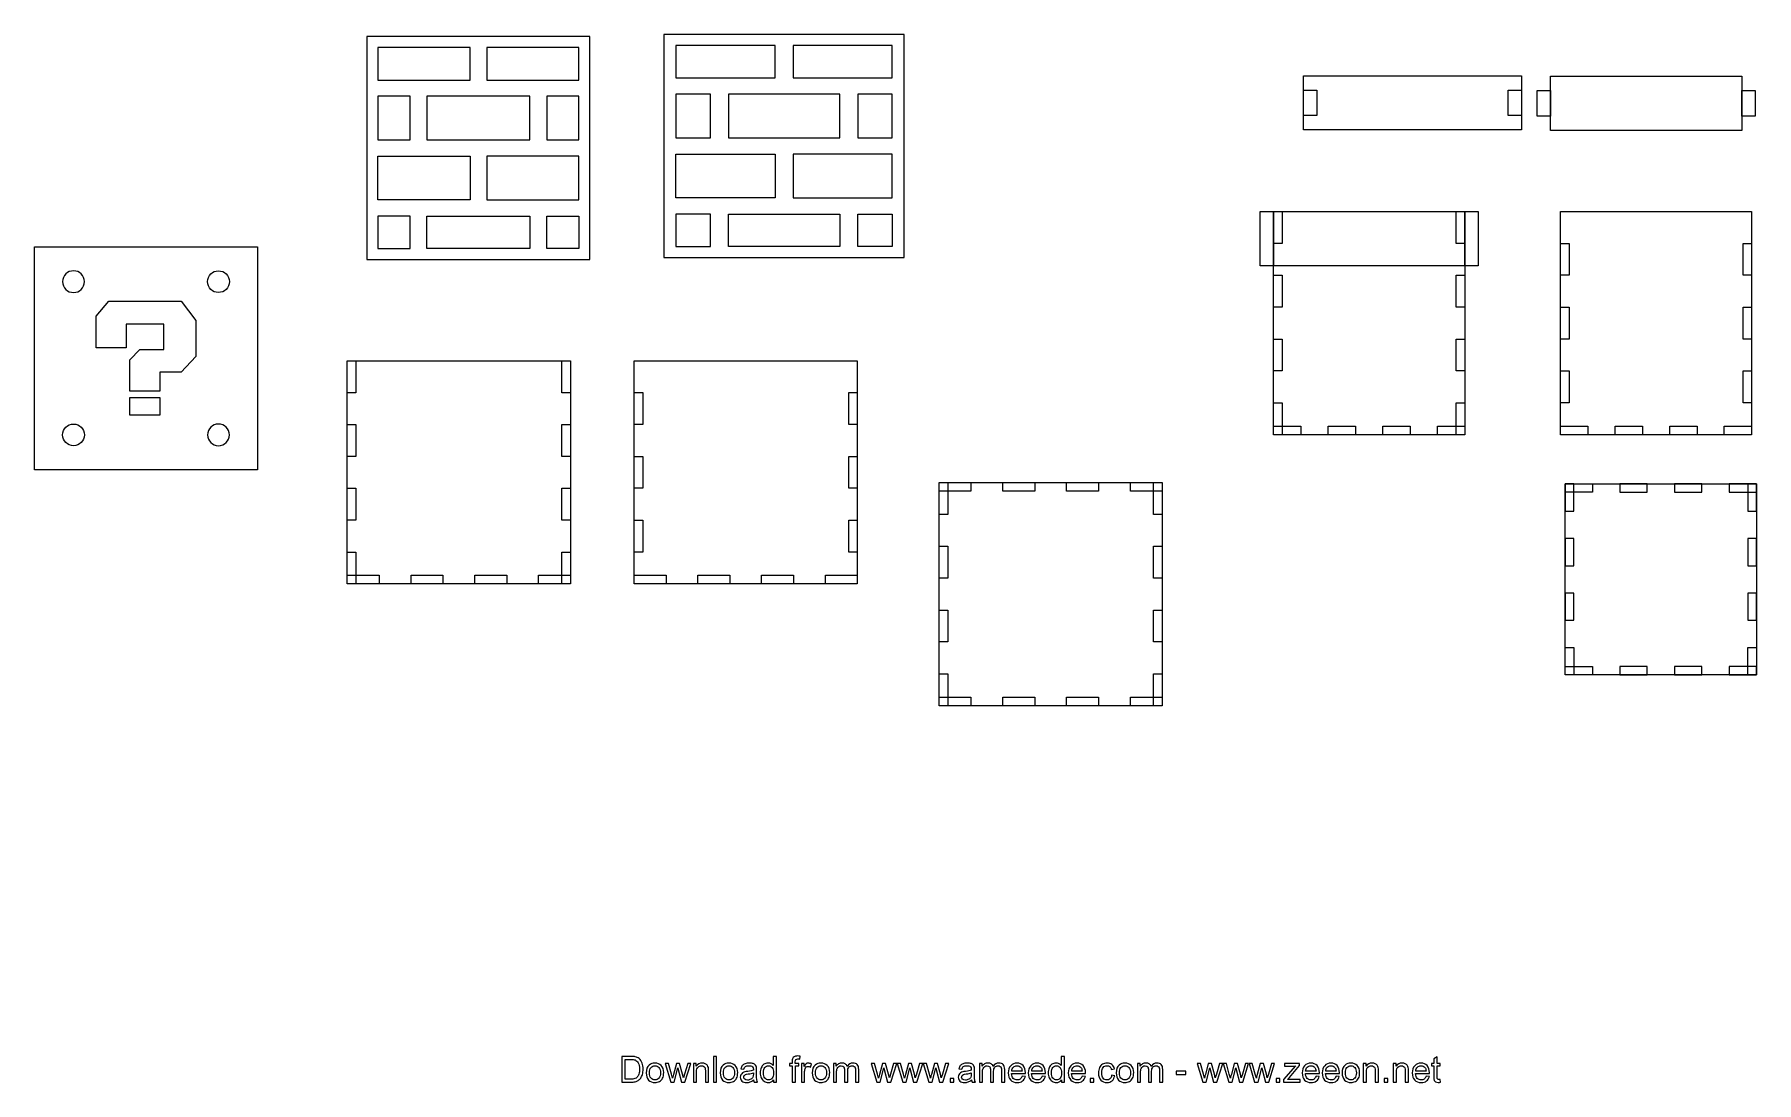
# Model space of a CAD drawing. Header units: millimetres. Extents: x -218 to 188, y -96 to 150.
import ezdxf

# ---------------------------------------------------------------- set-up
doc = ezdxf.new("R2010")
doc.units = ezdxf.units.MM
doc.header["$MEASUREMENT"] = 0
doc.layers.add('Layer 1', color=7, linetype='Continuous')

msp = doc.modelspace()

# ---------------------------------------------------------------- linework, layer by layer
at = {"layer": 'Layer 1'}
for points, knots in [([(-12.8726, 97.732), (-31.7229, 97.732), (-50.5715, 97.732), (-69.4218, 97.732), (-69.4218, 97.732), (-69.4218, 97.732), (-69.4218, 150.231), (-69.4218, 150.231), (-69.4218, 150.231), (-69.4218, 150.231), (-12.8726, 150.231), (-12.8726, 150.231), (-12.8726, 150.231), (-12.8726, 150.231), (-12.8726, 97.732), (-12.8726, 97.732)], [0, 0, 0, 0, 0.2, 0.2, 0.2, 0.2, 0.4, 0.4, 0.4, 0.4, 0.6, 0.6, 0.6, 0.6, 1, 1, 1, 1]), ([(-86.8293, 97.2551), (-104.3288, 97.2551), (-121.8287, 97.2551), (-139.3282, 97.2551), (-139.3282, 97.2551), (-139.3282, 97.2551), (-139.3282, 149.7558), (-139.3282, 149.7558), (-139.3282, 149.7558), (-139.3282, 149.7558), (-86.8293, 149.7558), (-86.8293, 149.7558), (-86.8293, 149.7558), (-86.8293, 149.7558), (-86.8293, 97.2551), (-86.8293, 97.2551)], [0, 0, 0, 0, 0.2, 0.2, 0.2, 0.2, 0.4, 0.4, 0.4, 0.4, 0.6, 0.6, 0.6, 0.6, 1, 1, 1, 1]), ([(-115.0472, 147.1304), (-115.0472, 147.1304), (-115.0472, 139.5115), (-115.0472, 139.5115), (-115.0472, 139.5115), (-115.0472, 139.5115), (-136.7046, 139.5115), (-136.7046, 139.5115), (-136.7046, 139.5115), (-136.7046, 139.5115), (-136.7046, 147.1304), (-136.7046, 147.1304), (-136.7046, 147.1304), (-136.7046, 147.1304), (-115.0472, 147.1304), (-115.0472, 147.1304)], [0, 0, 0, 0, 0.2, 0.2, 0.2, 0.2, 0.4, 0.4, 0.4, 0.4, 0.6, 0.6, 0.6, 0.6, 1, 1, 1, 1]), ([(-89.4543, 139.5115), (-89.4543, 139.5115), (-111.1102, 139.5115), (-111.1102, 139.5115), (-111.1102, 139.5115), (-111.1102, 139.5115), (-111.1102, 147.1304), (-111.1102, 147.1304), (-111.1102, 147.1304), (-111.1102, 147.1304), (-89.4543, 147.1304), (-89.4543, 147.1304), (-89.4543, 147.1304), (-89.4543, 147.1304), (-89.4543, 139.5115), (-89.4543, 139.5115)], [0, 0, 0, 0, 0.2, 0.2, 0.2, 0.2, 0.4, 0.4, 0.4, 0.4, 0.6, 0.6, 0.6, 0.6, 1, 1, 1, 1]), ([(-43.2679, 147.606), (-43.2679, 147.606), (-43.2679, 139.9881), (-43.2679, 139.9881), (-43.2679, 139.9881), (-43.2679, 139.9881), (-66.5939, 139.9881), (-66.5939, 139.9881), (-66.5939, 139.9881), (-66.5939, 139.9881), (-66.5939, 147.606), (-66.5939, 147.606), (-66.5939, 147.606), (-66.5939, 147.606), (-43.2679, 147.606), (-43.2679, 147.606)], [0, 0, 0, 0, 0.2, 0.2, 0.2, 0.2, 0.4, 0.4, 0.4, 0.4, 0.6, 0.6, 0.6, 0.6, 1, 1, 1, 1]), ([(-15.7004, 139.9881), (-15.7004, 139.9881), (-39.0265, 139.9881), (-39.0265, 139.9881), (-39.0265, 139.9881), (-39.0265, 139.9881), (-39.0265, 147.606), (-39.0265, 147.606), (-39.0265, 147.606), (-39.0265, 147.606), (-15.7004, 147.606), (-15.7004, 147.606), (-15.7004, 147.606), (-15.7004, 147.606), (-15.7004, 139.9881), (-15.7004, 139.9881)], [0, 0, 0, 0, 0.2, 0.2, 0.2, 0.2, 0.4, 0.4, 0.4, 0.4, 0.6, 0.6, 0.6, 0.6, 1, 1, 1, 1]), ([(-136.7046, 135.6694), (-136.7046, 135.6694), (-129.1569, 135.6694), (-129.1569, 135.6694), (-129.1569, 135.6694), (-129.1569, 135.6694), (-129.1569, 125.4265), (-129.1569, 125.4265), (-129.1569, 125.4265), (-129.1569, 125.4265), (-136.7046, 125.4265), (-136.7046, 125.4265), (-136.7046, 125.4265), (-136.7046, 125.4265), (-136.7046, 135.6694), (-136.7046, 135.6694)], [0, 0, 0, 0, 0.2, 0.2, 0.2, 0.2, 0.4, 0.4, 0.4, 0.4, 0.6, 0.6, 0.6, 0.6, 1, 1, 1, 1]), ([(-125.2199, 135.6694), (-125.2199, 135.6694), (-100.939, 135.6694), (-100.939, 135.6694), (-100.939, 135.6694), (-100.939, 135.6694), (-100.939, 125.4265), (-100.939, 125.4265), (-100.939, 125.4265), (-100.939, 125.4265), (-125.2199, 125.4265), (-125.2199, 125.4265), (-125.2199, 125.4265), (-125.2199, 125.4265), (-125.2199, 135.6694), (-125.2199, 135.6694)], [0, 0, 0, 0, 0.2, 0.2, 0.2, 0.2, 0.4, 0.4, 0.4, 0.4, 0.6, 0.6, 0.6, 0.6, 1, 1, 1, 1]), ([(-89.4543, 125.4265), (-89.4543, 125.4265), (-97.0005, 125.4265), (-97.0005, 125.4265), (-97.0005, 125.4265), (-97.0005, 125.4265), (-97.0005, 135.6694), (-97.0005, 135.6694), (-97.0005, 135.6694), (-97.0005, 135.6694), (-89.4543, 135.6694), (-89.4543, 135.6694), (-89.4543, 135.6694), (-89.4543, 135.6694), (-89.4543, 125.4265), (-89.4543, 125.4265)], [0, 0, 0, 0, 0.2, 0.2, 0.2, 0.2, 0.4, 0.4, 0.4, 0.4, 0.6, 0.6, 0.6, 0.6, 1, 1, 1, 1]), ([(-66.5939, 136.1464), (-66.5939, 136.1464), (-58.4649, 136.1464), (-58.4649, 136.1464), (-58.4649, 136.1464), (-58.4649, 136.1464), (-58.4649, 125.9017), (-58.4649, 125.9017), (-58.4649, 125.9017), (-58.4649, 125.9017), (-66.5939, 125.9017), (-66.5939, 125.9017), (-66.5939, 125.9017), (-66.5939, 125.9017), (-66.5939, 136.1464), (-66.5939, 136.1464)], [0, 0, 0, 0, 0.2, 0.2, 0.2, 0.2, 0.4, 0.4, 0.4, 0.4, 0.6, 0.6, 0.6, 0.6, 1, 1, 1, 1]), ([(-54.2248, 136.1464), (-54.2248, 136.1464), (-28.0695, 136.1464), (-28.0695, 136.1464), (-28.0695, 136.1464), (-28.0695, 136.1464), (-28.0695, 125.9017), (-28.0695, 125.9017), (-28.0695, 125.9017), (-28.0695, 125.9017), (-54.2248, 125.9017), (-54.2248, 125.9017), (-54.2248, 125.9017), (-54.2248, 125.9017), (-54.2248, 136.1464), (-54.2248, 136.1464)], [0, 0, 0, 0, 0.2, 0.2, 0.2, 0.2, 0.4, 0.4, 0.4, 0.4, 0.6, 0.6, 0.6, 0.6, 1, 1, 1, 1]), ([(-15.7004, 125.9017), (-15.7004, 125.9017), (-23.8295, 125.9017), (-23.8295, 125.9017), (-23.8295, 125.9017), (-23.8295, 125.9017), (-23.8295, 136.1464), (-23.8295, 136.1464), (-23.8295, 136.1464), (-23.8295, 136.1464), (-15.7004, 136.1464), (-15.7004, 136.1464), (-15.7004, 136.1464), (-15.7004, 136.1464), (-15.7004, 125.9017), (-15.7004, 125.9017)], [0, 0, 0, 0, 0.2, 0.2, 0.2, 0.2, 0.4, 0.4, 0.4, 0.4, 0.6, 0.6, 0.6, 0.6, 1, 1, 1, 1]), ([(-136.7046, 111.3401), (-136.7046, 111.3401), (-115.0472, 111.3401), (-115.0472, 111.3401), (-115.0472, 111.3401), (-115.0472, 111.3401), (-115.0472, 121.5844), (-115.0472, 121.5844), (-115.0472, 121.5844), (-115.0472, 121.5844), (-136.7046, 121.5844), (-136.7046, 121.5844), (-136.7046, 121.5844), (-136.7046, 121.5844), (-136.7046, 111.3401), (-136.7046, 111.3401)], [0, 0, 0, 0, 0.2, 0.2, 0.2, 0.2, 0.4, 0.4, 0.4, 0.4, 0.6, 0.6, 0.6, 0.6, 1, 1, 1, 1]), ([(-89.4543, 111.3401), (-89.4543, 111.3401), (-111.1102, 111.3401), (-111.1102, 111.3401), (-111.1102, 111.3401), (-111.1102, 111.3401), (-111.1102, 121.5844), (-111.1102, 121.5844), (-111.1102, 121.5844), (-111.1102, 121.5844), (-89.4543, 121.5844), (-89.4543, 121.5844), (-89.4543, 121.5844), (-89.4543, 121.5844), (-89.4543, 111.3401), (-89.4543, 111.3401)], [0, 0, 0, 0, 0.2, 0.2, 0.2, 0.2, 0.4, 0.4, 0.4, 0.4, 0.6, 0.6, 0.6, 0.6, 1, 1, 1, 1]), ([(-66.5939, 111.817), (-66.5939, 111.817), (-43.2679, 111.817), (-43.2679, 111.817), (-43.2679, 111.817), (-43.2679, 111.817), (-43.2679, 122.0613), (-43.2679, 122.0613), (-43.2679, 122.0613), (-43.2679, 122.0613), (-66.5939, 122.0613), (-66.5939, 122.0613), (-66.5939, 122.0613), (-66.5939, 122.0613), (-66.5939, 111.817), (-66.5939, 111.817)], [0, 0, 0, 0, 0.2, 0.2, 0.2, 0.2, 0.4, 0.4, 0.4, 0.4, 0.6, 0.6, 0.6, 0.6, 1, 1, 1, 1]), ([(-15.7004, 111.817), (-15.7004, 111.817), (-39.0265, 111.817), (-39.0265, 111.817), (-39.0265, 111.817), (-39.0265, 111.817), (-39.0265, 122.0613), (-39.0265, 122.0613), (-39.0265, 122.0613), (-39.0265, 122.0613), (-15.7004, 122.0613), (-15.7004, 122.0613), (-15.7004, 122.0613), (-15.7004, 122.0613), (-15.7004, 111.817), (-15.7004, 111.817)], [0, 0, 0, 0, 0.2, 0.2, 0.2, 0.2, 0.4, 0.4, 0.4, 0.4, 0.6, 0.6, 0.6, 0.6, 1, 1, 1, 1]), ([(-136.7046, 107.4994), (-136.7046, 107.4994), (-129.1569, 107.4994), (-129.1569, 107.4994), (-129.1569, 107.4994), (-129.1569, 107.4994), (-129.1569, 99.8804), (-129.1569, 99.8804), (-129.1569, 99.8804), (-129.1569, 99.8804), (-136.7046, 99.8804), (-136.7046, 99.8804), (-136.7046, 99.8804), (-136.7046, 99.8804), (-136.7046, 107.4994), (-136.7046, 107.4994)], [0, 0, 0, 0, 0.2, 0.2, 0.2, 0.2, 0.4, 0.4, 0.4, 0.4, 0.6, 0.6, 0.6, 0.6, 1, 1, 1, 1]), ([(-100.939, 99.8804), (-100.939, 99.8804), (-100.939, 107.4994), (-100.939, 107.4994), (-100.939, 107.4994), (-100.939, 107.4994), (-125.2199, 107.4994), (-125.2199, 107.4994), (-125.2199, 107.4994), (-125.2199, 107.4994), (-125.2199, 99.8804), (-125.2199, 99.8804), (-125.2199, 99.8804), (-125.2199, 99.8804), (-100.939, 99.8804), (-100.939, 99.8804)], [0, 0, 0, 0, 0.2, 0.2, 0.2, 0.2, 0.4, 0.4, 0.4, 0.4, 0.6, 0.6, 0.6, 0.6, 1, 1, 1, 1]), ([(-89.4543, 107.4994), (-89.4543, 107.4994), (-97.0005, 107.4994), (-97.0005, 107.4994), (-97.0005, 107.4994), (-97.0005, 107.4994), (-97.0005, 99.8804), (-97.0005, 99.8804), (-97.0005, 99.8804), (-97.0005, 99.8804), (-89.4543, 99.8804), (-89.4543, 99.8804), (-89.4543, 99.8804), (-89.4543, 99.8804), (-89.4543, 107.4994), (-89.4543, 107.4994)], [0, 0, 0, 0, 0.2, 0.2, 0.2, 0.2, 0.4, 0.4, 0.4, 0.4, 0.6, 0.6, 0.6, 0.6, 1, 1, 1, 1]), ([(-66.5939, 107.9749), (-66.5939, 107.9749), (-58.4649, 107.9749), (-58.4649, 107.9749), (-58.4649, 107.9749), (-58.4649, 107.9749), (-58.4649, 100.357), (-58.4649, 100.357), (-58.4649, 100.357), (-58.4649, 100.357), (-66.5939, 100.357), (-66.5939, 100.357), (-66.5939, 100.357), (-66.5939, 100.357), (-66.5939, 107.9749), (-66.5939, 107.9749)], [0, 0, 0, 0, 0.2, 0.2, 0.2, 0.2, 0.4, 0.4, 0.4, 0.4, 0.6, 0.6, 0.6, 0.6, 1, 1, 1, 1]), ([(-28.0695, 100.357), (-28.0695, 100.357), (-28.0695, 107.9749), (-28.0695, 107.9749), (-28.0695, 107.9749), (-28.0695, 107.9749), (-54.2248, 107.9749), (-54.2248, 107.9749), (-54.2248, 107.9749), (-54.2248, 107.9749), (-54.2248, 100.357), (-54.2248, 100.357), (-54.2248, 100.357), (-54.2248, 100.357), (-28.0695, 100.357), (-28.0695, 100.357)], [0, 0, 0, 0, 0.2, 0.2, 0.2, 0.2, 0.4, 0.4, 0.4, 0.4, 0.6, 0.6, 0.6, 0.6, 1, 1, 1, 1]), ([(-15.7004, 107.9749), (-15.7004, 107.9749), (-23.8295, 107.9749), (-23.8295, 107.9749), (-23.8295, 107.9749), (-23.8295, 107.9749), (-23.8295, 100.357), (-23.8295, 100.357), (-23.8295, 100.357), (-23.8295, 100.357), (-15.7004, 100.357), (-15.7004, 100.357), (-15.7004, 100.357), (-15.7004, 100.357), (-15.7004, 107.9749), (-15.7004, 107.9749)], [0, 0, 0, 0, 0.2, 0.2, 0.2, 0.2, 0.4, 0.4, 0.4, 0.4, 0.6, 0.6, 0.6, 0.6, 1, 1, 1, 1]), ([(-208.3488, 94.6219), (-206.9363, 94.6219), (-205.7897, 93.4754), (-205.7897, 92.0629), (-205.7897, 92.0629), (-205.7897, 90.649), (-206.9363, 89.5038), (-208.3488, 89.5038), (-208.3488, 89.5038), (-209.7624, 89.5038), (-210.9078, 90.649), (-210.9078, 92.0629), (-210.9078, 92.0629), (-210.9078, 93.4754), (-209.7624, 94.6219), (-208.3488, 94.6219)], [0, 0, 0, 0, 0.2, 0.2, 0.2, 0.2, 0.4, 0.4, 0.4, 0.4, 0.6, 0.6, 0.6, 0.6, 1, 1, 1, 1]), ([(-174.2436, 94.6219), (-175.6561, 94.6219), (-176.8027, 93.4754), (-176.8027, 92.0629), (-176.8027, 92.0629), (-176.8027, 90.649), (-175.6561, 89.5038), (-174.2436, 89.5038), (-174.2436, 89.5038), (-172.8297, 89.5038), (-171.6846, 90.649), (-171.6846, 92.0629), (-171.6846, 92.0629), (-171.6846, 93.4754), (-172.8297, 94.6219), (-174.2436, 94.6219)], [0, 0, 0, 0, 0.2, 0.2, 0.2, 0.2, 0.4, 0.4, 0.4, 0.4, 0.6, 0.6, 0.6, 0.6, 1, 1, 1, 1]), ([(-203.0017, 83.9405), (-203.0017, 83.9405), (-203.0017, 76.5213), (-203.0017, 76.5213), (-203.0017, 76.5213), (-203.0017, 76.5213), (-195.9461, 76.5213), (-195.9461, 76.5213), (-195.9461, 76.5213), (-195.9461, 76.5213), (-195.9461, 82.0789), (-195.9461, 82.0789), (-195.9461, 82.0789), (-195.9461, 82.0789), (-187.0964, 82.0789), (-187.0964, 82.0789), (-187.0964, 82.0789), (-187.0964, 82.0789), (-187.0964, 76.1173), (-187.0964, 76.1173), (-187.0964, 76.1173), (-187.0964, 76.1173), (-192.7271, 76.1173), (-192.7271, 76.1173), (-192.7271, 76.1173), (-192.7271, 76.1173), (-195.1045, 73.7006), (-195.1045, 73.7006), (-195.1045, 73.7006), (-195.1045, 73.7006), (-195.1045, 66.3032), (-195.1045, 66.3032), (-195.1045, 66.3032), (-195.1045, 66.3032), (-188.0489, 66.3032), (-188.0489, 66.3032), (-188.0489, 66.3032), (-188.0489, 66.3032), (-188.0489, 70.7845), (-188.0489, 70.7845), (-188.0489, 70.7845), (-188.0489, 70.7845), (-183.0507, 70.7845), (-183.0507, 70.7845), (-183.0507, 70.7845), (-183.0507, 70.7845), (-179.5903, 74.4226), (-179.5903, 74.4226), (-179.5903, 74.4226), (-179.5903, 74.4226), (-179.5903, 82.903), (-179.5903, 82.903), (-179.5903, 82.903), (-179.5903, 82.903), (-182.9967, 87.4503), (-182.9967, 87.4503), (-182.9967, 87.4503), (-182.9967, 87.4503), (-200.0458, 87.4503), (-200.0458, 87.4503), (-200.0458, 87.4503), (-200.0458, 87.4503), (-203.0017, 83.9405), (-203.0017, 83.9405)], [0, 0, 0, 0, 0.05882353, 0.05882353, 0.05882353, 0.05882353, 0.11764706, 0.11764706, 0.11764706, 0.11764706, 0.17647059, 0.17647059, 0.17647059, 0.17647059, 0.23529412, 0.23529412, 0.23529412, 0.23529412, 0.29411765, 0.29411765, 0.29411765, 0.29411765, 0.35294118, 0.35294118, 0.35294118, 0.35294118, 0.41176471, 0.41176471, 0.41176471, 0.41176471, 0.47058824, 0.47058824, 0.47058824, 0.47058824, 0.52941176, 0.52941176, 0.52941176, 0.52941176, 0.58823529, 0.58823529, 0.58823529, 0.58823529, 0.64705882, 0.64705882, 0.64705882, 0.64705882, 0.70588235, 0.70588235, 0.70588235, 0.70588235, 0.76470588, 0.76470588, 0.76470588, 0.76470588, 0.82352941, 0.82352941, 0.82352941, 0.82352941, 0.88235294, 0.88235294, 0.88235294, 0.88235294, 1, 1, 1, 1]), ([(-195.1045, 60.6217), (-195.1045, 60.6217), (-188.0489, 60.6217), (-188.0489, 60.6217), (-188.0489, 60.6217), (-188.0489, 60.6217), (-188.0489, 64.8314), (-188.0489, 64.8314), (-188.0489, 64.8314), (-188.0489, 64.8314), (-195.1045, 64.8314), (-195.1045, 64.8314), (-195.1045, 64.8314), (-195.1045, 64.8314), (-195.1045, 60.6217), (-195.1045, 60.6217)], [0, 0, 0, 0, 0.2, 0.2, 0.2, 0.2, 0.4, 0.4, 0.4, 0.4, 0.6, 0.6, 0.6, 0.6, 1, 1, 1, 1]), ([(-208.3488, 53.4515), (-206.9363, 53.4515), (-205.7897, 54.5966), (-205.7897, 56.0091), (-205.7897, 56.0091), (-205.7897, 57.423), (-206.9363, 58.5681), (-208.3488, 58.5681), (-208.3488, 58.5681), (-209.7624, 58.5681), (-210.9078, 57.423), (-210.9078, 56.0091), (-210.9078, 56.0091), (-210.9078, 54.5966), (-209.7624, 53.4515), (-208.3488, 53.4515)], [0, 0, 0, 0, 0.2, 0.2, 0.2, 0.2, 0.4, 0.4, 0.4, 0.4, 0.6, 0.6, 0.6, 0.6, 1, 1, 1, 1]), ([(-174.2436, 53.4515), (-175.6561, 53.4515), (-176.8027, 54.5966), (-176.8027, 56.0091), (-176.8027, 56.0091), (-176.8027, 57.423), (-175.6561, 58.5681), (-174.2436, 58.5681), (-174.2436, 58.5681), (-172.8297, 58.5681), (-171.6846, 57.423), (-171.6846, 56.0091), (-171.6846, 56.0091), (-171.6846, 54.5966), (-172.8297, 53.4515), (-174.2436, 53.4515)], [0, 0, 0, 0, 0.2, 0.2, 0.2, 0.2, 0.4, 0.4, 0.4, 0.4, 0.6, 0.6, 0.6, 0.6, 1, 1, 1, 1])]:
    msp.add_open_spline(points, degree=3, knots=knots, dxfattribs=at)
at = {"layer": 'Layer 1', "lineweight": 5}
for points in [[(-12.8726, 97.732), (-31.7229, 97.732), (-50.5715, 97.732), (-69.4218, 97.732), (-69.4218, 97.732), (-69.4218, 97.732), (-69.4218, 150.231), (-69.4218, 150.231), (-69.4218, 150.231), (-69.4218, 150.231), (-12.8726, 150.231), (-12.8726, 150.231), (-12.8726, 150.231), (-12.8726, 150.231), (-12.8726, 97.732), (-12.8726, 97.732)], [(-86.8293, 97.2551), (-104.3288, 97.2551), (-121.8287, 97.2551), (-139.3282, 97.2551), (-139.3282, 97.2551), (-139.3282, 97.2551), (-139.3282, 149.7555), (-139.3282, 149.7555), (-139.3282, 149.7555), (-139.3282, 149.7555), (-86.8293, 149.7555), (-86.8293, 149.7555), (-86.8293, 149.7555), (-86.8293, 149.7555), (-86.8293, 97.2551), (-86.8293, 97.2551)], [(-115.0472, 147.1304), (-115.0472, 147.1304), (-115.0472, 139.5111), (-115.0472, 139.5111), (-115.0472, 139.5111), (-115.0472, 139.5111), (-136.7046, 139.5111), (-136.7046, 139.5111), (-136.7046, 139.5111), (-136.7046, 139.5111), (-136.7046, 147.1304), (-136.7046, 147.1304), (-136.7046, 147.1304), (-136.7046, 147.1304), (-115.0472, 147.1304), (-115.0472, 147.1304)], [(-89.4543, 139.5111), (-89.4543, 139.5111), (-111.1102, 139.5111), (-111.1102, 139.5111), (-111.1102, 139.5111), (-111.1102, 139.5111), (-111.1102, 147.1304), (-111.1102, 147.1304), (-111.1102, 147.1304), (-111.1102, 147.1304), (-89.4543, 147.1304), (-89.4543, 147.1304), (-89.4543, 147.1304), (-89.4543, 147.1304), (-89.4543, 139.5111), (-89.4543, 139.5111)], [(-43.2679, 147.606), (-43.2679, 147.606), (-43.2679, 139.9881), (-43.2679, 139.9881), (-43.2679, 139.9881), (-43.2679, 139.9881), (-66.5939, 139.9881), (-66.5939, 139.9881), (-66.5939, 139.9881), (-66.5939, 139.9881), (-66.5939, 147.606), (-66.5939, 147.606), (-66.5939, 147.606), (-66.5939, 147.606), (-43.2679, 147.606), (-43.2679, 147.606)], [(-15.7004, 139.9881), (-15.7004, 139.9881), (-39.0265, 139.9881), (-39.0265, 139.9881), (-39.0265, 139.9881), (-39.0265, 139.9881), (-39.0265, 147.606), (-39.0265, 147.606), (-39.0265, 147.606), (-39.0265, 147.606), (-15.7004, 147.606), (-15.7004, 147.606), (-15.7004, 147.606), (-15.7004, 147.606), (-15.7004, 139.9881), (-15.7004, 139.9881)], [(81.0903, 127.7502), (81.0903, 127.7502), (132.3602, 127.7502), (132.3602, 127.7502), (132.3602, 127.7502), (132.3602, 127.7502), (132.3602, 140.5013), (132.3602, 140.5013), (132.3602, 140.5013), (132.3602, 140.5013), (81.0903, 140.5013), (81.0903, 140.5013), (81.0903, 140.5013), (81.0903, 140.5013), (81.0903, 127.7502), (81.0903, 127.7502)], [(139.1928, 127.6303), (139.1928, 127.6303), (184.1928, 127.6303), (184.1928, 127.6303), (184.1928, 127.6303), (184.1928, 127.6303), (184.1928, 140.3814), (184.1928, 140.3814), (184.1928, 140.3814), (184.1928, 140.3814), (139.1928, 140.3814), (139.1928, 140.3814), (139.1928, 140.3814), (139.1928, 140.3814), (139.1928, 127.6303), (139.1928, 127.6303)], [(-136.7046, 135.6694), (-136.7046, 135.6694), (-129.1569, 135.6694), (-129.1569, 135.6694), (-129.1569, 135.6694), (-129.1569, 135.6694), (-129.1569, 125.4261), (-129.1569, 125.4261), (-129.1569, 125.4261), (-129.1569, 125.4261), (-136.7046, 125.4261), (-136.7046, 125.4261), (-136.7046, 125.4261), (-136.7046, 125.4261), (-136.7046, 135.6694), (-136.7046, 135.6694)], [(-125.2199, 135.6694), (-125.2199, 135.6694), (-100.939, 135.6694), (-100.939, 135.6694), (-100.939, 135.6694), (-100.939, 135.6694), (-100.939, 125.4261), (-100.939, 125.4261), (-100.939, 125.4261), (-100.939, 125.4261), (-125.2199, 125.4261), (-125.2199, 125.4261), (-125.2199, 125.4261), (-125.2199, 125.4261), (-125.2199, 135.6694), (-125.2199, 135.6694)], [(-89.4543, 125.4261), (-89.4543, 125.4261), (-97.0005, 125.4261), (-97.0005, 125.4261), (-97.0005, 125.4261), (-97.0005, 125.4261), (-97.0005, 135.6694), (-97.0005, 135.6694), (-97.0005, 135.6694), (-97.0005, 135.6694), (-89.4543, 135.6694), (-89.4543, 135.6694), (-89.4543, 135.6694), (-89.4543, 135.6694), (-89.4543, 125.4261), (-89.4543, 125.4261)], [(-66.5939, 136.1464), (-66.5939, 136.1464), (-58.4649, 136.1464), (-58.4649, 136.1464), (-58.4649, 136.1464), (-58.4649, 136.1464), (-58.4649, 125.9017), (-58.4649, 125.9017), (-58.4649, 125.9017), (-58.4649, 125.9017), (-66.5939, 125.9017), (-66.5939, 125.9017), (-66.5939, 125.9017), (-66.5939, 125.9017), (-66.5939, 136.1464), (-66.5939, 136.1464)], [(-54.2248, 136.1464), (-54.2248, 136.1464), (-28.0695, 136.1464), (-28.0695, 136.1464), (-28.0695, 136.1464), (-28.0695, 136.1464), (-28.0695, 125.9017), (-28.0695, 125.9017), (-28.0695, 125.9017), (-28.0695, 125.9017), (-54.2248, 125.9017), (-54.2248, 125.9017), (-54.2248, 125.9017), (-54.2248, 125.9017), (-54.2248, 136.1464), (-54.2248, 136.1464)], [(-15.7004, 125.9017), (-15.7004, 125.9017), (-23.8295, 125.9017), (-23.8295, 125.9017), (-23.8295, 125.9017), (-23.8295, 125.9017), (-23.8295, 136.1464), (-23.8295, 136.1464), (-23.8295, 136.1464), (-23.8295, 136.1464), (-15.7004, 136.1464), (-15.7004, 136.1464), (-15.7004, 136.1464), (-15.7004, 136.1464), (-15.7004, 125.9017), (-15.7004, 125.9017)], [(-136.7046, 111.3404), (-136.7046, 111.3404), (-115.0472, 111.3404), (-115.0472, 111.3404), (-115.0472, 111.3404), (-115.0472, 111.3404), (-115.0472, 121.5844), (-115.0472, 121.5844), (-115.0472, 121.5844), (-115.0472, 121.5844), (-136.7046, 121.5844), (-136.7046, 121.5844), (-136.7046, 121.5844), (-136.7046, 121.5844), (-136.7046, 111.3404), (-136.7046, 111.3404)], [(-89.4543, 111.3404), (-89.4543, 111.3404), (-111.1102, 111.3404), (-111.1102, 111.3404), (-111.1102, 111.3404), (-111.1102, 111.3404), (-111.1102, 121.5844), (-111.1102, 121.5844), (-111.1102, 121.5844), (-111.1102, 121.5844), (-89.4543, 121.5844), (-89.4543, 121.5844), (-89.4543, 121.5844), (-89.4543, 121.5844), (-89.4543, 111.3404), (-89.4543, 111.3404)], [(-66.5939, 111.8167), (-66.5939, 111.8167), (-43.2679, 111.8167), (-43.2679, 111.8167), (-43.2679, 111.8167), (-43.2679, 111.8167), (-43.2679, 122.061), (-43.2679, 122.061), (-43.2679, 122.061), (-43.2679, 122.061), (-66.5939, 122.061), (-66.5939, 122.061), (-66.5939, 122.061), (-66.5939, 122.061), (-66.5939, 111.8167), (-66.5939, 111.8167)], [(-15.7004, 111.8167), (-15.7004, 111.8167), (-39.0265, 111.8167), (-39.0265, 111.8167), (-39.0265, 111.8167), (-39.0265, 111.8167), (-39.0265, 122.061), (-39.0265, 122.061), (-39.0265, 122.061), (-39.0265, 122.061), (-15.7004, 122.061), (-15.7004, 122.061), (-15.7004, 122.061), (-15.7004, 122.061), (-15.7004, 111.8167), (-15.7004, 111.8167)], [(-136.7046, 107.4994), (-136.7046, 107.4994), (-129.1569, 107.4994), (-129.1569, 107.4994), (-129.1569, 107.4994), (-129.1569, 107.4994), (-129.1569, 99.8801), (-129.1569, 99.8801), (-129.1569, 99.8801), (-129.1569, 99.8801), (-136.7046, 99.8801), (-136.7046, 99.8801), (-136.7046, 99.8801), (-136.7046, 99.8801), (-136.7046, 107.4994), (-136.7046, 107.4994)], [(-100.939, 99.8801), (-100.939, 99.8801), (-100.939, 107.4994), (-100.939, 107.4994), (-100.939, 107.4994), (-100.939, 107.4994), (-125.2199, 107.4994), (-125.2199, 107.4994), (-125.2199, 107.4994), (-125.2199, 107.4994), (-125.2199, 99.8801), (-125.2199, 99.8801), (-125.2199, 99.8801), (-125.2199, 99.8801), (-100.939, 99.8801), (-100.939, 99.8801)], [(-89.4543, 107.4994), (-89.4543, 107.4994), (-97.0005, 107.4994), (-97.0005, 107.4994), (-97.0005, 107.4994), (-97.0005, 107.4994), (-97.0005, 99.8801), (-97.0005, 99.8801), (-97.0005, 99.8801), (-97.0005, 99.8801), (-89.4543, 99.8801), (-89.4543, 99.8801), (-89.4543, 99.8801), (-89.4543, 99.8801), (-89.4543, 107.4994), (-89.4543, 107.4994)], [(-66.5939, 107.9749), (-66.5939, 107.9749), (-58.4649, 107.9749), (-58.4649, 107.9749), (-58.4649, 107.9749), (-58.4649, 107.9749), (-58.4649, 100.357), (-58.4649, 100.357), (-58.4649, 100.357), (-58.4649, 100.357), (-66.5939, 100.357), (-66.5939, 100.357), (-66.5939, 100.357), (-66.5939, 100.357), (-66.5939, 107.9749), (-66.5939, 107.9749)], [(-28.0695, 100.357), (-28.0695, 100.357), (-28.0695, 107.9749), (-28.0695, 107.9749), (-28.0695, 107.9749), (-28.0695, 107.9749), (-54.2248, 107.9749), (-54.2248, 107.9749), (-54.2248, 107.9749), (-54.2248, 107.9749), (-54.2248, 100.357), (-54.2248, 100.357), (-54.2248, 100.357), (-54.2248, 100.357), (-28.0695, 100.357), (-28.0695, 100.357)], [(-15.7004, 107.9749), (-15.7004, 107.9749), (-23.8295, 107.9749), (-23.8295, 107.9749), (-23.8295, 107.9749), (-23.8295, 107.9749), (-23.8295, 100.357), (-23.8295, 100.357), (-23.8295, 100.357), (-23.8295, 100.357), (-15.7004, 100.357), (-15.7004, 100.357), (-15.7004, 100.357), (-15.7004, 100.357), (-15.7004, 107.9749), (-15.7004, 107.9749)], [(70.8915, 95.8037), (70.8915, 95.8037), (122.1614, 95.8037), (122.1614, 95.8037), (122.1614, 95.8037), (122.1614, 95.8037), (122.1614, 108.5535), (122.1614, 108.5535), (122.1614, 108.5535), (122.1614, 108.5535), (70.8915, 108.5535), (70.8915, 108.5535), (70.8915, 108.5535), (70.8915, 108.5535), (70.8915, 95.8037), (70.8915, 95.8037)], [(74.0277, 56.0546), (74.0277, 56.0546), (119.0277, 56.0546), (119.0277, 56.0546), (119.0277, 56.0546), (119.0277, 56.0546), (119.0277, 108.5535), (119.0277, 108.5535), (119.0277, 108.5535), (119.0277, 108.5535), (74.0277, 108.5535), (74.0277, 108.5535), (74.0277, 108.5535), (74.0277, 108.5535), (74.0277, 56.0546), (74.0277, 56.0546)], [(74.0277, 101.0537), (74.0277, 101.0537), (76.0533, 101.0537), (76.0533, 101.0537), (76.0533, 101.0537), (76.0533, 101.0537), (76.0533, 108.5532), (76.0533, 108.5532), (76.0533, 108.5532), (76.0533, 108.5532), (74.0277, 108.5532), (74.0277, 108.5532), (74.0277, 108.5532), (74.0277, 108.5532), (74.0277, 101.0537), (74.0277, 101.0537)], [(117.0031, 101.0537), (117.0031, 101.0537), (119.0273, 101.0537), (119.0273, 101.0537), (119.0273, 101.0537), (119.0273, 101.0537), (119.0273, 108.5532), (119.0273, 108.5532), (119.0273, 108.5532), (119.0273, 108.5532), (117.0031, 108.5532), (117.0031, 108.5532), (117.0031, 108.5532), (117.0031, 108.5532), (117.0031, 101.0537), (117.0031, 101.0537)], [(141.5282, 56.0546), (141.5282, 56.0546), (186.5282, 56.0546), (186.5282, 56.0546), (186.5282, 56.0546), (186.5282, 56.0546), (186.5282, 108.5535), (186.5282, 108.5535), (186.5282, 108.5535), (186.5282, 108.5535), (141.5282, 108.5535), (141.5282, 108.5535), (141.5282, 108.5535), (141.5282, 108.5535), (141.5282, 56.0546), (141.5282, 56.0546)], [(-217.5457, 47.7866), (-217.5457, 47.7866), (-165.0467, 47.7866), (-165.0467, 47.7866), (-165.0467, 47.7866), (-165.0467, 47.7866), (-165.0467, 100.2854), (-165.0467, 100.2854), (-165.0467, 100.2854), (-165.0467, 100.2854), (-217.5457, 100.2854), (-217.5457, 100.2854), (-217.5457, 100.2854), (-217.5457, 100.2854), (-217.5457, 47.7866), (-217.5457, 47.7866)], [(141.5282, 93.553), (141.5282, 93.553), (143.5526, 93.553), (143.5526, 93.553), (143.5526, 93.553), (143.5526, 93.553), (143.5526, 101.0538), (143.5526, 101.0538), (143.5526, 101.0538), (143.5526, 101.0538), (141.5282, 101.0538), (141.5282, 101.0538), (141.5282, 101.0538), (141.5282, 101.0538), (141.5282, 93.553), (141.5282, 93.553)], [(184.5001, 93.553), (184.5001, 93.553), (186.5258, 93.553), (186.5258, 93.553), (186.5258, 93.553), (186.5258, 93.553), (186.5258, 101.0538), (186.5258, 101.0538), (186.5258, 101.0538), (186.5258, 101.0538), (184.5001, 101.0538), (184.5001, 101.0538), (184.5001, 101.0538), (184.5001, 101.0538), (184.5001, 93.553), (184.5001, 93.553)], [(74.0277, 86.0536), (74.0277, 86.0536), (76.0533, 86.0536), (76.0533, 86.0536), (76.0533, 86.0536), (76.0533, 86.0536), (76.0533, 93.5529), (76.0533, 93.5529), (76.0533, 93.5529), (76.0533, 93.5529), (74.0277, 93.5529), (74.0277, 93.5529), (74.0277, 93.5529), (74.0277, 93.5529), (74.0277, 86.0536), (74.0277, 86.0536)], [(117.0031, 86.0536), (117.0031, 86.0536), (119.0273, 86.0536), (119.0273, 86.0536), (119.0273, 86.0536), (119.0273, 86.0536), (119.0273, 93.5529), (119.0273, 93.5529), (119.0273, 93.5529), (119.0273, 93.5529), (117.0031, 93.5529), (117.0031, 93.5529), (117.0031, 93.5529), (117.0031, 93.5529), (117.0031, 86.0536), (117.0031, 86.0536)], [(141.5282, 78.5529), (141.5282, 78.5529), (143.5526, 78.5529), (143.5526, 78.5529), (143.5526, 78.5529), (143.5526, 78.5529), (143.5526, 86.0537), (143.5526, 86.0537), (143.5526, 86.0537), (143.5526, 86.0537), (141.5282, 86.0537), (141.5282, 86.0537), (141.5282, 86.0537), (141.5282, 86.0537), (141.5282, 78.5529), (141.5282, 78.5529)], [(184.5001, 78.5529), (184.5001, 78.5529), (186.5258, 78.5529), (186.5258, 78.5529), (186.5258, 78.5529), (186.5258, 78.5529), (186.5258, 86.0537), (186.5258, 86.0537), (186.5258, 86.0537), (186.5258, 86.0537), (184.5001, 86.0537), (184.5001, 86.0537), (184.5001, 86.0537), (184.5001, 86.0537), (184.5001, 78.5529), (184.5001, 78.5529)], [(74.0277, 71.054), (74.0277, 71.054), (76.0533, 71.054), (76.0533, 71.054), (76.0533, 71.054), (76.0533, 71.054), (76.0533, 78.5533), (76.0533, 78.5533), (76.0533, 78.5533), (76.0533, 78.5533), (74.0277, 78.5533), (74.0277, 78.5533), (74.0277, 78.5533), (74.0277, 78.5533), (74.0277, 71.054), (74.0277, 71.054)], [(117.0031, 71.054), (117.0031, 71.054), (119.0273, 71.054), (119.0273, 71.054), (119.0273, 71.054), (119.0273, 71.054), (119.0273, 78.5533), (119.0273, 78.5533), (119.0273, 78.5533), (119.0273, 78.5533), (117.0031, 78.5533), (117.0031, 78.5533), (117.0031, 78.5533), (117.0031, 78.5533), (117.0031, 71.054), (117.0031, 71.054)], [(-143.9252, 20.9424), (-143.9252, 20.9424), (-91.4263, 20.9424), (-91.4263, 20.9424), (-91.4263, 20.9424), (-91.4263, 20.9424), (-91.4263, 73.4414), (-91.4263, 73.4414), (-91.4263, 73.4414), (-91.4263, 73.4414), (-143.9252, 73.4414), (-143.9252, 73.4414), (-143.9252, 73.4414), (-143.9252, 73.4414), (-143.9252, 20.9424), (-143.9252, 20.9424)], [(-143.9252, 65.9419), (-143.9252, 65.9419), (-141.901, 65.9419), (-141.901, 65.9419), (-141.901, 65.9419), (-141.901, 65.9419), (-141.901, 73.4413), (-141.901, 73.4413), (-141.901, 73.4413), (-141.901, 73.4413), (-143.9252, 73.4413), (-143.9252, 73.4413), (-143.9252, 73.4413), (-143.9252, 73.4413), (-143.9252, 65.9419), (-143.9252, 65.9419)], [(-93.4505, 65.9419), (-93.4505, 65.9419), (-91.4263, 65.9419), (-91.4263, 65.9419), (-91.4263, 65.9419), (-91.4263, 65.9419), (-91.4263, 73.4413), (-91.4263, 73.4413), (-91.4263, 73.4413), (-91.4263, 73.4413), (-93.4505, 73.4413), (-93.4505, 73.4413), (-93.4505, 73.4413), (-93.4505, 73.4413), (-93.4505, 65.9419), (-93.4505, 65.9419)], [(-76.4265, 20.9424), (-76.4265, 20.9424), (-23.9262, 20.9424), (-23.9262, 20.9424), (-23.9262, 20.9424), (-23.9262, 20.9424), (-23.9262, 73.4414), (-23.9262, 73.4414), (-23.9262, 73.4414), (-23.9262, 73.4414), (-76.4265, 73.4414), (-76.4265, 73.4414), (-76.4265, 73.4414), (-76.4265, 73.4414), (-76.4265, 20.9424), (-76.4265, 20.9424)], [(141.5282, 63.5536), (141.5282, 63.5536), (143.5526, 63.5536), (143.5526, 63.5536), (143.5526, 63.5536), (143.5526, 63.5536), (143.5526, 71.0542), (143.5526, 71.0542), (143.5526, 71.0542), (143.5526, 71.0542), (141.5282, 71.0542), (141.5282, 71.0542), (141.5282, 71.0542), (141.5282, 71.0542), (141.5282, 63.5536), (141.5282, 63.5536)], [(184.5001, 63.5536), (184.5001, 63.5536), (186.5258, 63.5536), (186.5258, 63.5536), (186.5258, 63.5536), (186.5258, 63.5536), (186.5258, 71.0542), (186.5258, 71.0542), (186.5258, 71.0542), (186.5258, 71.0542), (184.5001, 71.0542), (184.5001, 71.0542), (184.5001, 71.0542), (184.5001, 71.0542), (184.5001, 63.5536), (184.5001, 63.5536)], [(-76.4265, 58.4415), (-76.4265, 58.4415), (-74.401, 58.4415), (-74.401, 58.4415), (-74.401, 58.4415), (-74.401, 58.4415), (-74.401, 65.9422), (-74.401, 65.9422), (-74.401, 65.9422), (-74.401, 65.9422), (-76.4265, 65.9422), (-76.4265, 65.9422), (-76.4265, 65.9422), (-76.4265, 65.9422), (-76.4265, 58.4415), (-76.4265, 58.4415)], [(-25.9515, 58.4415), (-25.9515, 58.4415), (-23.9257, 58.4415), (-23.9257, 58.4415), (-23.9257, 58.4415), (-23.9257, 58.4415), (-23.9257, 65.9422), (-23.9257, 65.9422), (-23.9257, 65.9422), (-23.9257, 65.9422), (-25.9515, 65.9422), (-25.9515, 65.9422), (-25.9515, 65.9422), (-25.9515, 65.9422), (-25.9515, 58.4415), (-25.9515, 58.4415)], [(74.0277, 56.0539), (74.0277, 56.0539), (76.0533, 56.0539), (76.0533, 56.0539), (76.0533, 56.0539), (76.0533, 56.0539), (76.0533, 63.5533), (76.0533, 63.5533), (76.0533, 63.5533), (76.0533, 63.5533), (74.0277, 63.5533), (74.0277, 63.5533), (74.0277, 63.5533), (74.0277, 63.5533), (74.0277, 56.0539), (74.0277, 56.0539)], [(117.0031, 56.0539), (117.0031, 56.0539), (119.0273, 56.0539), (119.0273, 56.0539), (119.0273, 56.0539), (119.0273, 56.0539), (119.0273, 63.5533), (119.0273, 63.5533), (119.0273, 63.5533), (119.0273, 63.5533), (117.0031, 63.5533), (117.0031, 63.5533), (117.0031, 63.5533), (117.0031, 63.5533), (117.0031, 56.0539), (117.0031, 56.0539)], [(-143.9252, 50.9422), (-143.9252, 50.9422), (-141.901, 50.9422), (-141.901, 50.9422), (-141.901, 50.9422), (-141.901, 50.9422), (-141.901, 58.4414), (-141.901, 58.4414), (-141.901, 58.4414), (-141.901, 58.4414), (-143.9252, 58.4414), (-143.9252, 58.4414), (-143.9252, 58.4414), (-143.9252, 58.4414), (-143.9252, 50.9422), (-143.9252, 50.9422)], [(-93.4505, 50.9422), (-93.4505, 50.9422), (-91.4263, 50.9422), (-91.4263, 50.9422), (-91.4263, 50.9422), (-91.4263, 50.9422), (-91.4263, 58.4414), (-91.4263, 58.4414), (-91.4263, 58.4414), (-91.4263, 58.4414), (-93.4505, 58.4414), (-93.4505, 58.4414), (-93.4505, 58.4414), (-93.4505, 58.4414), (-93.4505, 50.9422), (-93.4505, 50.9422)], [(74.0277, 56.0546), (74.0277, 56.0546), (80.4564, 56.0546), (80.4564, 56.0546), (80.4564, 56.0546), (80.4564, 56.0546), (80.4564, 58.0788), (80.4564, 58.0788), (80.4564, 58.0788), (80.4564, 58.0788), (74.0277, 58.0788), (74.0277, 58.0788), (74.0277, 58.0788), (74.0277, 58.0788), (74.0277, 56.0546), (74.0277, 56.0546)], [(86.8829, 56.0546), (86.8829, 56.0546), (93.3116, 56.0546), (93.3116, 56.0546), (93.3116, 56.0546), (93.3116, 56.0546), (93.3116, 58.0788), (93.3116, 58.0788), (93.3116, 58.0788), (93.3116, 58.0788), (86.8829, 58.0788), (86.8829, 58.0788), (86.8829, 58.0788), (86.8829, 58.0788), (86.8829, 56.0546), (86.8829, 56.0546)], [(99.7417, 56.0546), (99.7417, 56.0546), (106.1704, 56.0546), (106.1704, 56.0546), (106.1704, 56.0546), (106.1704, 56.0546), (106.1704, 58.0788), (106.1704, 58.0788), (106.1704, 58.0788), (106.1704, 58.0788), (99.7417, 58.0788), (99.7417, 58.0788), (99.7417, 58.0788), (99.7417, 58.0788), (99.7417, 56.0546), (99.7417, 56.0546)], [(112.6004, 56.0546), (112.6004, 56.0546), (119.0291, 56.0546), (119.0291, 56.0546), (119.0291, 56.0546), (119.0291, 56.0546), (119.0291, 58.0788), (119.0291, 58.0788), (119.0291, 58.0788), (119.0291, 58.0788), (112.6004, 58.0788), (112.6004, 58.0788), (112.6004, 58.0788), (112.6004, 58.0788), (112.6004, 56.0546), (112.6004, 56.0546)], [(141.5282, 56.0546), (141.5282, 56.0546), (147.9569, 56.0546), (147.9569, 56.0546), (147.9569, 56.0546), (147.9569, 56.0546), (147.9569, 58.0788), (147.9569, 58.0788), (147.9569, 58.0788), (147.9569, 58.0788), (141.5282, 58.0788), (141.5282, 58.0788), (141.5282, 58.0788), (141.5282, 58.0788), (141.5282, 56.0546), (141.5282, 56.0546)], [(154.3834, 56.0546), (154.3834, 56.0546), (160.812, 56.0546), (160.812, 56.0546), (160.812, 56.0546), (160.812, 56.0546), (160.812, 58.0788), (160.812, 58.0788), (160.812, 58.0788), (160.812, 58.0788), (154.3834, 58.0788), (154.3834, 58.0788), (154.3834, 58.0788), (154.3834, 58.0788), (154.3834, 56.0546), (154.3834, 56.0546)], [(167.2422, 56.0546), (167.2422, 56.0546), (173.6709, 56.0546), (173.6709, 56.0546), (173.6709, 56.0546), (173.6709, 56.0546), (173.6709, 58.0788), (173.6709, 58.0788), (173.6709, 58.0788), (173.6709, 58.0788), (167.2422, 58.0788), (167.2422, 58.0788), (167.2422, 58.0788), (167.2422, 58.0788), (167.2422, 56.0546), (167.2422, 56.0546)], [(180.0974, 56.0546), (180.0974, 56.0546), (186.5261, 56.0546), (186.5261, 56.0546), (186.5261, 56.0546), (186.5261, 56.0546), (186.5261, 58.0788), (186.5261, 58.0788), (186.5261, 58.0788), (186.5261, 58.0788), (180.0974, 58.0788), (180.0974, 58.0788), (180.0974, 58.0788), (180.0974, 58.0788), (180.0974, 56.0546), (180.0974, 56.0546)], [(-76.4265, 43.4414), (-76.4265, 43.4414), (-74.401, 43.4414), (-74.401, 43.4414), (-74.401, 43.4414), (-74.401, 43.4414), (-74.401, 50.9422), (-74.401, 50.9422), (-74.401, 50.9422), (-74.401, 50.9422), (-76.4265, 50.9422), (-76.4265, 50.9422), (-76.4265, 50.9422), (-76.4265, 50.9422), (-76.4265, 43.4414), (-76.4265, 43.4414)], [(-25.9515, 43.4414), (-25.9515, 43.4414), (-23.9257, 43.4414), (-23.9257, 43.4414), (-23.9257, 43.4414), (-23.9257, 43.4414), (-23.9257, 50.9422), (-23.9257, 50.9422), (-23.9257, 50.9422), (-23.9257, 50.9422), (-25.9515, 50.9422), (-25.9515, 50.9422), (-25.9515, 50.9422), (-25.9515, 50.9422), (-25.9515, 43.4414), (-25.9515, 43.4414)], [(-4.6691, -7.7126), (-4.6691, -7.7126), (47.8312, -7.7126), (47.8312, -7.7126), (47.8312, -7.7126), (47.8312, -7.7126), (47.8312, 44.7878), (47.8312, 44.7878), (47.8312, 44.7878), (47.8312, 44.7878), (-4.6691, 44.7878), (-4.6691, 44.7878), (-4.6691, 44.7878), (-4.6691, 44.7878), (-4.6691, -7.7126), (-4.6691, -7.7126)], [(-4.6691, 42.7619), (-4.6691, 42.7619), (2.8316, 42.7619), (2.8316, 42.7619), (2.8316, 42.7619), (2.8316, 42.7619), (2.8316, 44.7877), (2.8316, 44.7877), (2.8316, 44.7877), (2.8316, 44.7877), (-4.6691, 44.7877), (-4.6691, 44.7877), (-4.6691, 44.7877), (-4.6691, 44.7877), (-4.6691, 42.7619), (-4.6691, 42.7619)], [(-4.6691, 37.2868), (-4.6691, 37.2868), (-2.6435, 37.2868), (-2.6435, 37.2868), (-2.6435, 37.2868), (-2.6435, 37.2868), (-2.6435, 44.7876), (-2.6435, 44.7876), (-2.6435, 44.7876), (-2.6435, 44.7876), (-4.6691, 44.7876), (-4.6691, 44.7876), (-4.6691, 44.7876), (-4.6691, 44.7876), (-4.6691, 37.2868), (-4.6691, 37.2868)], [(10.3307, 42.7619), (10.3307, 42.7619), (17.8314, 42.7619), (17.8314, 42.7619), (17.8314, 42.7619), (17.8314, 42.7619), (17.8314, 44.7877), (17.8314, 44.7877), (17.8314, 44.7877), (17.8314, 44.7877), (10.3307, 44.7877), (10.3307, 44.7877), (10.3307, 44.7877), (10.3307, 44.7877), (10.3307, 42.7619), (10.3307, 42.7619)], [(25.3307, 42.7619), (25.3307, 42.7619), (32.8313, 42.7619), (32.8313, 42.7619), (32.8313, 42.7619), (32.8313, 42.7619), (32.8313, 44.7877), (32.8313, 44.7877), (32.8313, 44.7877), (32.8313, 44.7877), (25.3307, 44.7877), (25.3307, 44.7877), (25.3307, 44.7877), (25.3307, 44.7877), (25.3307, 42.7619), (25.3307, 42.7619)], [(40.3319, 42.7619), (40.3319, 42.7619), (47.8313, 42.7619), (47.8313, 42.7619), (47.8313, 42.7619), (47.8313, 42.7619), (47.8313, 44.7877), (47.8313, 44.7877), (47.8313, 44.7877), (47.8313, 44.7877), (40.3319, 44.7877), (40.3319, 44.7877), (40.3319, 44.7877), (40.3319, 44.7877), (40.3319, 42.7619), (40.3319, 42.7619)], [(45.807, 37.2868), (45.807, 37.2868), (47.8312, 37.2868), (47.8312, 37.2868), (47.8312, 37.2868), (47.8312, 37.2868), (47.8312, 44.7876), (47.8312, 44.7876), (47.8312, 44.7876), (47.8312, 44.7876), (45.807, 44.7876), (45.807, 44.7876), (45.807, 44.7876), (45.807, 44.7876), (45.807, 37.2868), (45.807, 37.2868)], [(-143.9252, 35.942), (-143.9252, 35.942), (-141.901, 35.942), (-141.901, 35.942), (-141.901, 35.942), (-141.901, 35.942), (-141.901, 43.4415), (-141.901, 43.4415), (-141.901, 43.4415), (-141.901, 43.4415), (-143.9252, 43.4415), (-143.9252, 43.4415), (-143.9252, 43.4415), (-143.9252, 43.4415), (-143.9252, 35.942), (-143.9252, 35.942)], [(-93.4505, 35.942), (-93.4505, 35.942), (-91.4263, 35.942), (-91.4263, 35.942), (-91.4263, 35.942), (-91.4263, 35.942), (-91.4263, 43.4415), (-91.4263, 43.4415), (-91.4263, 43.4415), (-91.4263, 43.4415), (-93.4505, 43.4415), (-93.4505, 43.4415), (-93.4505, 43.4415), (-93.4505, 43.4415), (-93.4505, 35.942), (-93.4505, 35.942)], [(142.6818, -0.4843), (142.6818, -0.4843), (187.6818, -0.4843), (187.6818, -0.4843), (187.6818, -0.4843), (187.6818, -0.4843), (187.6818, 44.5157), (187.6818, 44.5157), (187.6818, 44.5157), (187.6818, 44.5157), (142.6818, 44.5157), (142.6818, 44.5157), (142.6818, 44.5157), (142.6818, 44.5157), (142.6818, -0.4843), (142.6818, -0.4843)], [(142.6818, 42.4913), (142.6818, 42.4913), (149.1129, 42.4913), (149.1129, 42.4913), (149.1129, 42.4913), (149.1129, 42.4913), (149.1129, 44.5156), (149.1129, 44.5156), (149.1129, 44.5156), (149.1129, 44.5156), (142.6818, 44.5156), (142.6818, 44.5156), (142.6818, 44.5156), (142.6818, 44.5156), (142.6818, 42.4913), (142.6818, 42.4913)], [(144.7067, 44.5156), (144.7067, 44.5156), (144.7067, 38.0872), (144.7067, 38.0872), (144.7067, 38.0872), (144.7067, 38.0872), (142.6818, 38.0872), (142.6818, 38.0872), (142.6818, 38.0872), (142.6818, 38.0872), (142.6818, 44.5156), (142.6818, 44.5156), (142.6818, 44.5156), (142.6818, 44.5156), (144.7067, 44.5156), (144.7067, 44.5156)], [(161.9682, 42.4913), (161.9682, 42.4913), (155.5406, 42.4913), (155.5406, 42.4913), (155.5406, 42.4913), (155.5406, 42.4913), (155.5406, 44.5156), (155.5406, 44.5156), (155.5406, 44.5156), (155.5406, 44.5156), (161.9682, 44.5156), (161.9682, 44.5156), (161.9682, 44.5156), (161.9682, 44.5156), (161.9682, 42.4913), (161.9682, 42.4913)], [(174.8269, 42.4913), (174.8269, 42.4913), (168.3958, 42.4913), (168.3958, 42.4913), (168.3958, 42.4913), (168.3958, 42.4913), (168.3958, 44.5156), (168.3958, 44.5156), (168.3958, 44.5156), (168.3958, 44.5156), (174.8269, 44.5156), (174.8269, 44.5156), (174.8269, 44.5156), (174.8269, 44.5156), (174.8269, 42.4913), (174.8269, 42.4913)], [(187.6821, 42.4913), (187.6821, 42.4913), (181.2545, 42.4913), (181.2545, 42.4913), (181.2545, 42.4913), (181.2545, 42.4913), (181.2545, 44.5156), (181.2545, 44.5156), (181.2545, 44.5156), (181.2545, 44.5156), (187.6821, 44.5156), (187.6821, 44.5156), (187.6821, 44.5156), (187.6821, 44.5156), (187.6821, 42.4913), (187.6821, 42.4913)], [(187.6821, 44.5156), (187.6821, 44.5156), (187.6821, 38.0872), (187.6821, 38.0872), (187.6821, 38.0872), (187.6821, 38.0872), (185.6572, 38.0872), (185.6572, 38.0872), (185.6572, 38.0872), (185.6572, 38.0872), (185.6572, 44.5156), (185.6572, 44.5156), (185.6572, 44.5156), (185.6572, 44.5156), (187.6821, 44.5156), (187.6821, 44.5156)], [(-76.4265, 28.4413), (-76.4265, 28.4413), (-74.401, 28.4413), (-74.401, 28.4413), (-74.401, 28.4413), (-74.401, 28.4413), (-74.401, 35.9419), (-74.401, 35.9419), (-74.401, 35.9419), (-74.401, 35.9419), (-76.4265, 35.9419), (-76.4265, 35.9419), (-76.4265, 35.9419), (-76.4265, 35.9419), (-76.4265, 28.4413), (-76.4265, 28.4413)], [(-25.9515, 28.4413), (-25.9515, 28.4413), (-23.9257, 28.4413), (-23.9257, 28.4413), (-23.9257, 28.4413), (-23.9257, 28.4413), (-23.9257, 35.9419), (-23.9257, 35.9419), (-23.9257, 35.9419), (-23.9257, 35.9419), (-25.9515, 35.9419), (-25.9515, 35.9419), (-25.9515, 35.9419), (-25.9515, 35.9419), (-25.9515, 28.4413), (-25.9515, 28.4413)], [(-143.9252, 20.9424), (-143.9252, 20.9424), (-141.901, 20.9424), (-141.901, 20.9424), (-141.901, 20.9424), (-141.901, 20.9424), (-141.901, 28.4417), (-141.901, 28.4417), (-141.901, 28.4417), (-141.901, 28.4417), (-143.9252, 28.4417), (-143.9252, 28.4417), (-143.9252, 28.4417), (-143.9252, 28.4417), (-143.9252, 20.9424), (-143.9252, 20.9424)], [(-93.4505, 20.9424), (-93.4505, 20.9424), (-91.4263, 20.9424), (-91.4263, 20.9424), (-91.4263, 20.9424), (-91.4263, 20.9424), (-91.4263, 28.4417), (-91.4263, 28.4417), (-91.4263, 28.4417), (-91.4263, 28.4417), (-93.4505, 28.4417), (-93.4505, 28.4417), (-93.4505, 28.4417), (-93.4505, 28.4417), (-93.4505, 20.9424), (-93.4505, 20.9424)], [(-4.6691, 22.2872), (-4.6691, 22.2872), (-2.6435, 22.2872), (-2.6435, 22.2872), (-2.6435, 22.2872), (-2.6435, 22.2872), (-2.6435, 29.7879), (-2.6435, 29.7879), (-2.6435, 29.7879), (-2.6435, 29.7879), (-4.6691, 29.7879), (-4.6691, 29.7879), (-4.6691, 29.7879), (-4.6691, 29.7879), (-4.6691, 22.2872), (-4.6691, 22.2872)], [(45.807, 22.2872), (45.807, 22.2872), (47.8312, 22.2872), (47.8312, 22.2872), (47.8312, 22.2872), (47.8312, 22.2872), (47.8312, 29.7879), (47.8312, 29.7879), (47.8312, 29.7879), (47.8312, 29.7879), (45.807, 29.7879), (45.807, 29.7879), (45.807, 29.7879), (45.807, 29.7879), (45.807, 22.2872), (45.807, 22.2872)], [(144.7067, 31.6586), (144.7067, 31.6586), (144.7067, 25.23), (144.7067, 25.23), (144.7067, 25.23), (144.7067, 25.23), (142.6818, 25.23), (142.6818, 25.23), (142.6818, 25.23), (142.6818, 25.23), (142.6818, 31.6586), (142.6818, 31.6586), (142.6818, 31.6586), (142.6818, 31.6586), (144.7067, 31.6586), (144.7067, 31.6586)], [(187.6821, 31.6586), (187.6821, 31.6586), (187.6821, 25.23), (187.6821, 25.23), (187.6821, 25.23), (187.6821, 25.23), (185.6572, 25.23), (185.6572, 25.23), (185.6572, 25.23), (185.6572, 25.23), (185.6572, 31.6586), (185.6572, 31.6586), (185.6572, 31.6586), (185.6572, 31.6586), (187.6821, 31.6586), (187.6821, 31.6586)], [(-143.9252, 20.9424), (-143.9252, 20.9424), (-136.4259, 20.9424), (-136.4259, 20.9424), (-136.4259, 20.9424), (-136.4259, 20.9424), (-136.4259, 22.9666), (-136.4259, 22.9666), (-136.4259, 22.9666), (-136.4259, 22.9666), (-143.9252, 22.9666), (-143.9252, 22.9666), (-143.9252, 22.9666), (-143.9252, 22.9666), (-143.9252, 20.9424), (-143.9252, 20.9424)], [(-128.9255, 20.9424), (-128.9255, 20.9424), (-121.4262, 20.9424), (-121.4262, 20.9424), (-121.4262, 20.9424), (-121.4262, 20.9424), (-121.4262, 22.9666), (-121.4262, 22.9666), (-121.4262, 22.9666), (-121.4262, 22.9666), (-128.9255, 22.9666), (-128.9255, 22.9666), (-128.9255, 22.9666), (-128.9255, 22.9666), (-128.9255, 20.9424), (-128.9255, 20.9424)], [(-113.9254, 20.9424), (-113.9254, 20.9424), (-106.4261, 20.9424), (-106.4261, 20.9424), (-106.4261, 20.9424), (-106.4261, 20.9424), (-106.4261, 22.9666), (-106.4261, 22.9666), (-106.4261, 22.9666), (-106.4261, 22.9666), (-113.9254, 22.9666), (-113.9254, 22.9666), (-113.9254, 22.9666), (-113.9254, 22.9666), (-113.9254, 20.9424), (-113.9254, 20.9424)], [(-98.9257, 20.9424), (-98.9257, 20.9424), (-91.4264, 20.9424), (-91.4264, 20.9424), (-91.4264, 20.9424), (-91.4264, 20.9424), (-91.4264, 22.9666), (-91.4264, 22.9666), (-91.4264, 22.9666), (-91.4264, 22.9666), (-98.9257, 22.9666), (-98.9257, 22.9666), (-98.9257, 22.9666), (-98.9257, 22.9666), (-98.9257, 20.9424), (-98.9257, 20.9424)], [(-76.4265, 20.9424), (-76.4265, 20.9424), (-68.9258, 20.9424), (-68.9258, 20.9424), (-68.9258, 20.9424), (-68.9258, 20.9424), (-68.9258, 22.9666), (-68.9258, 22.9666), (-68.9258, 22.9666), (-68.9258, 22.9666), (-76.4265, 22.9666), (-76.4265, 22.9666), (-76.4265, 22.9666), (-76.4265, 22.9666), (-76.4265, 20.9424), (-76.4265, 20.9424)], [(-61.4264, 20.9424), (-61.4264, 20.9424), (-53.9256, 20.9424), (-53.9256, 20.9424), (-53.9256, 20.9424), (-53.9256, 20.9424), (-53.9256, 22.9666), (-53.9256, 22.9666), (-53.9256, 22.9666), (-53.9256, 22.9666), (-61.4264, 22.9666), (-61.4264, 22.9666), (-61.4264, 22.9666), (-61.4264, 22.9666), (-61.4264, 20.9424), (-61.4264, 20.9424)], [(-46.4263, 20.9424), (-46.4263, 20.9424), (-38.9255, 20.9424), (-38.9255, 20.9424), (-38.9255, 20.9424), (-38.9255, 20.9424), (-38.9255, 22.9666), (-38.9255, 22.9666), (-38.9255, 22.9666), (-38.9255, 22.9666), (-46.4263, 22.9666), (-46.4263, 22.9666), (-46.4263, 22.9666), (-46.4263, 22.9666), (-46.4263, 20.9424), (-46.4263, 20.9424)], [(-31.4266, 20.9424), (-31.4266, 20.9424), (-23.9258, 20.9424), (-23.9258, 20.9424), (-23.9258, 20.9424), (-23.9258, 20.9424), (-23.9258, 22.9666), (-23.9258, 22.9666), (-23.9258, 22.9666), (-23.9258, 22.9666), (-31.4266, 22.9666), (-31.4266, 22.9666), (-31.4266, 22.9666), (-31.4266, 22.9666), (-31.4266, 20.9424), (-31.4266, 20.9424)], [(144.7067, 18.8018), (144.7067, 18.8018), (144.7067, 12.3731), (144.7067, 12.3731), (144.7067, 12.3731), (144.7067, 12.3731), (142.6818, 12.3731), (142.6818, 12.3731), (142.6818, 12.3731), (142.6818, 12.3731), (142.6818, 18.8018), (142.6818, 18.8018), (142.6818, 18.8018), (142.6818, 18.8018), (144.7067, 18.8018), (144.7067, 18.8018)], [(187.6821, 18.8018), (187.6821, 18.8018), (187.6821, 12.3731), (187.6821, 12.3731), (187.6821, 12.3731), (187.6821, 12.3731), (185.6572, 12.3731), (185.6572, 12.3731), (185.6572, 12.3731), (185.6572, 12.3731), (185.6572, 18.8018), (185.6572, 18.8018), (185.6572, 18.8018), (185.6572, 18.8018), (187.6821, 18.8018), (187.6821, 18.8018)], [(-4.6691, 7.287), (-4.6691, 7.287), (-2.6435, 7.287), (-2.6435, 7.287), (-2.6435, 7.287), (-2.6435, 7.287), (-2.6435, 14.7878), (-2.6435, 14.7878), (-2.6435, 14.7878), (-2.6435, 14.7878), (-4.6691, 14.7878), (-4.6691, 14.7878), (-4.6691, 14.7878), (-4.6691, 14.7878), (-4.6691, 7.287), (-4.6691, 7.287)], [(45.807, 7.287), (45.807, 7.287), (47.8312, 7.287), (47.8312, 7.287), (47.8312, 7.287), (47.8312, 7.287), (47.8312, 14.7878), (47.8312, 14.7878), (47.8312, 14.7878), (47.8312, 14.7878), (45.807, 14.7878), (45.807, 14.7878), (45.807, 14.7878), (45.807, 14.7878), (45.807, 7.287), (45.807, 7.287)], [(144.7067, -0.4839), (144.7067, -0.4839), (144.7067, 5.9444), (144.7067, 5.9444), (144.7067, 5.9444), (144.7067, 5.9444), (142.6818, 5.9444), (142.6818, 5.9444), (142.6818, 5.9444), (142.6818, 5.9444), (142.6818, -0.4839), (142.6818, -0.4839), (142.6818, -0.4839), (142.6818, -0.4839), (144.7067, -0.4839), (144.7067, -0.4839)], [(187.6821, -0.4839), (187.6821, -0.4839), (187.6821, 5.9444), (187.6821, 5.9444), (187.6821, 5.9444), (187.6821, 5.9444), (185.6572, 5.9444), (185.6572, 5.9444), (185.6572, 5.9444), (185.6572, 5.9444), (185.6572, -0.4839), (185.6572, -0.4839), (185.6572, -0.4839), (185.6572, -0.4839), (187.6821, -0.4839), (187.6821, -0.4839)], [(142.6818, -0.4839), (142.6818, -0.4839), (149.1129, -0.4839), (149.1129, -0.4839), (149.1129, -0.4839), (149.1129, -0.4839), (149.1129, 1.5403), (149.1129, 1.5403), (149.1129, 1.5403), (149.1129, 1.5403), (142.6818, 1.5403), (142.6818, 1.5403), (142.6818, 1.5403), (142.6818, 1.5403), (142.6818, -0.4839), (142.6818, -0.4839)], [(161.9682, -0.4839), (161.9682, -0.4839), (155.5406, -0.4839), (155.5406, -0.4839), (155.5406, -0.4839), (155.5406, -0.4839), (155.5406, 1.5403), (155.5406, 1.5403), (155.5406, 1.5403), (155.5406, 1.5403), (161.9682, 1.5403), (161.9682, 1.5403), (161.9682, 1.5403), (161.9682, 1.5403), (161.9682, -0.4839), (161.9682, -0.4839)], [(174.8269, -0.4839), (174.8269, -0.4839), (168.3958, -0.4839), (168.3958, -0.4839), (168.3958, -0.4839), (168.3958, -0.4839), (168.3958, 1.5403), (168.3958, 1.5403), (168.3958, 1.5403), (168.3958, 1.5403), (174.8269, 1.5403), (174.8269, 1.5403), (174.8269, 1.5403), (174.8269, 1.5403), (174.8269, -0.4839), (174.8269, -0.4839)], [(187.6821, -0.4839), (187.6821, -0.4839), (181.2545, -0.4839), (181.2545, -0.4839), (181.2545, -0.4839), (181.2545, -0.4839), (181.2545, 1.5403), (181.2545, 1.5403), (181.2545, 1.5403), (181.2545, 1.5403), (187.6821, 1.5403), (187.6821, 1.5403), (187.6821, 1.5403), (187.6821, 1.5403), (187.6821, -0.4839), (187.6821, -0.4839)], [(-4.6691, -7.7126), (-4.6691, -7.7126), (-2.6435, -7.7126), (-2.6435, -7.7126), (-2.6435, -7.7126), (-2.6435, -7.7126), (-2.6435, -0.212), (-2.6435, -0.212), (-2.6435, -0.212), (-2.6435, -0.212), (-4.6691, -0.212), (-4.6691, -0.212), (-4.6691, -0.212), (-4.6691, -0.212), (-4.6691, -7.7126), (-4.6691, -7.7126)], [(45.807, -7.7126), (45.807, -7.7126), (47.8312, -7.7126), (47.8312, -7.7126), (47.8312, -7.7126), (47.8312, -7.7126), (47.8312, -0.212), (47.8312, -0.212), (47.8312, -0.212), (47.8312, -0.212), (45.807, -0.212), (45.807, -0.212), (45.807, -0.212), (45.807, -0.212), (45.807, -7.7126), (45.807, -7.7126)], [(-4.6691, -7.7126), (-4.6691, -7.7126), (2.8316, -7.7126), (2.8316, -7.7126), (2.8316, -7.7126), (2.8316, -7.7126), (2.8316, -5.6871), (2.8316, -5.6871), (2.8316, -5.6871), (2.8316, -5.6871), (-4.6691, -5.6871), (-4.6691, -5.6871), (-4.6691, -5.6871), (-4.6691, -5.6871), (-4.6691, -7.7126), (-4.6691, -7.7126)], [(10.3307, -7.7126), (10.3307, -7.7126), (17.8314, -7.7126), (17.8314, -7.7126), (17.8314, -7.7126), (17.8314, -7.7126), (17.8314, -5.6871), (17.8314, -5.6871), (17.8314, -5.6871), (17.8314, -5.6871), (10.3307, -5.6871), (10.3307, -5.6871), (10.3307, -5.6871), (10.3307, -5.6871), (10.3307, -7.7126), (10.3307, -7.7126)], [(25.3307, -7.7126), (25.3307, -7.7126), (32.8313, -7.7126), (32.8313, -7.7126), (32.8313, -7.7126), (32.8313, -7.7126), (32.8313, -5.6871), (32.8313, -5.6871), (32.8313, -5.6871), (32.8313, -5.6871), (25.3307, -5.6871), (25.3307, -5.6871), (25.3307, -5.6871), (25.3307, -5.6871), (25.3307, -7.7126), (25.3307, -7.7126)], [(40.3319, -7.7126), (40.3319, -7.7126), (47.8313, -7.7126), (47.8313, -7.7126), (47.8313, -7.7126), (47.8313, -7.7126), (47.8313, -5.6871), (47.8313, -5.6871), (47.8313, -5.6871), (47.8313, -5.6871), (40.3319, -5.6871), (40.3319, -5.6871), (40.3319, -5.6871), (40.3319, -5.6871), (40.3319, -7.7126), (40.3319, -7.7126)]]:
    msp.add_open_spline(points, degree=3, knots=[0, 0, 0, 0, 0.2, 0.2, 0.2, 0.2, 0.4, 0.4, 0.4, 0.4, 0.6, 0.6, 0.6, 0.6, 1, 1, 1, 1], dxfattribs=at)
at = {"layer": 'Layer 1', "color": 6, "lineweight": 5}
for points in [[(81.0903, 131.1256), (81.0903, 131.1256), (84.2254, 131.1256), (84.2254, 131.1256), (84.2254, 131.1256), (84.2254, 131.1256), (84.2254, 137.1269), (84.2254, 137.1269), (84.2254, 137.1269), (84.2254, 137.1269), (81.0903, 137.1269), (81.0903, 137.1269), (81.0903, 137.1269), (81.0903, 137.1269), (81.0903, 131.1256), (81.0903, 131.1256)], [(129.2269, 131.1256), (129.2269, 131.1256), (132.3619, 131.1256), (132.3619, 131.1256), (132.3619, 131.1256), (132.3619, 131.1256), (132.3619, 137.1269), (132.3619, 137.1269), (132.3619, 137.1269), (132.3619, 137.1269), (129.2269, 137.1269), (129.2269, 137.1269), (129.2269, 137.1269), (129.2269, 137.1269), (129.2269, 131.1256), (129.2269, 131.1256)], [(136.0566, 131.0053), (136.0566, 131.0053), (139.1917, 131.0053), (139.1917, 131.0053), (139.1917, 131.0053), (139.1917, 131.0053), (139.1917, 137.0054), (139.1917, 137.0054), (139.1917, 137.0054), (139.1917, 137.0054), (136.0566, 137.0054), (136.0566, 137.0054), (136.0566, 137.0054), (136.0566, 137.0054), (136.0566, 131.0053), (136.0566, 131.0053)], [(184.1932, 131.0053), (184.1932, 131.0053), (187.3283, 131.0053), (187.3283, 131.0053), (187.3283, 131.0053), (187.3283, 131.0053), (187.3283, 137.0054), (187.3283, 137.0054), (187.3283, 137.0054), (187.3283, 137.0054), (184.1932, 137.0054), (184.1932, 137.0054), (184.1932, 137.0054), (184.1932, 137.0054), (184.1932, 131.0053), (184.1932, 131.0053)], [(70.8915, 95.8037), (70.8915, 95.8037), (74.0267, 95.8037), (74.0267, 95.8037), (74.0267, 95.8037), (74.0267, 95.8037), (74.0267, 108.5535), (74.0267, 108.5535), (74.0267, 108.5535), (74.0267, 108.5535), (70.8915, 108.5535), (70.8915, 108.5535), (70.8915, 108.5535), (70.8915, 108.5535), (70.8915, 95.8037), (70.8915, 95.8037)], [(119.0281, 95.8037), (119.0281, 95.8037), (122.1632, 95.8037), (122.1632, 95.8037), (122.1632, 95.8037), (122.1632, 95.8037), (122.1632, 108.5535), (122.1632, 108.5535), (122.1632, 108.5535), (122.1632, 108.5535), (119.0281, 108.5535), (119.0281, 108.5535), (119.0281, 108.5535), (119.0281, 108.5535), (119.0281, 95.8037), (119.0281, 95.8037)]]:
    msp.add_open_spline(points, degree=3, knots=[0, 0, 0, 0, 0.2, 0.2, 0.2, 0.2, 0.4, 0.4, 0.4, 0.4, 0.6, 0.6, 0.6, 0.6, 1, 1, 1, 1], dxfattribs=at)
at = {"layer": 'Layer 1', "color": 1, "lineweight": 5}
for points, knots in [([(-208.3488, 94.6219), (-206.9363, 94.6219), (-205.7897, 93.4754), (-205.7897, 92.0625), (-205.7897, 92.0625), (-205.7897, 90.6486), (-206.9363, 89.5035), (-208.3488, 89.5035), (-208.3488, 89.5035), (-209.7624, 89.5035), (-210.9078, 90.6486), (-210.9078, 92.0625), (-210.9078, 92.0625), (-210.9078, 93.4754), (-209.7624, 94.6219), (-208.3488, 94.6219)], [0, 0, 0, 0, 0.2, 0.2, 0.2, 0.2, 0.4, 0.4, 0.4, 0.4, 0.6, 0.6, 0.6, 0.6, 1, 1, 1, 1]), ([(-174.2436, 94.6219), (-175.6561, 94.6219), (-176.8027, 93.4754), (-176.8027, 92.0625), (-176.8027, 92.0625), (-176.8027, 90.6486), (-175.6561, 89.5035), (-174.2436, 89.5035), (-174.2436, 89.5035), (-172.8297, 89.5035), (-171.6846, 90.6486), (-171.6846, 92.0625), (-171.6846, 92.0625), (-171.6846, 93.4754), (-172.8297, 94.6219), (-174.2436, 94.6219)], [0, 0, 0, 0, 0.2, 0.2, 0.2, 0.2, 0.4, 0.4, 0.4, 0.4, 0.6, 0.6, 0.6, 0.6, 1, 1, 1, 1]), ([(-203.0017, 83.9405), (-203.0017, 83.9405), (-203.0017, 76.5213), (-203.0017, 76.5213), (-203.0017, 76.5213), (-203.0017, 76.5213), (-195.9461, 76.5213), (-195.9461, 76.5213), (-195.9461, 76.5213), (-195.9461, 76.5213), (-195.9461, 82.0786), (-195.9461, 82.0786), (-195.9461, 82.0786), (-195.9461, 82.0786), (-187.0964, 82.0786), (-187.0964, 82.0786), (-187.0964, 82.0786), (-187.0964, 82.0786), (-187.0964, 76.1173), (-187.0964, 76.1173), (-187.0964, 76.1173), (-187.0964, 76.1173), (-192.7271, 76.1173), (-192.7271, 76.1173), (-192.7271, 76.1173), (-192.7271, 76.1173), (-195.1045, 73.7002), (-195.1045, 73.7002), (-195.1045, 73.7002), (-195.1045, 73.7002), (-195.1045, 66.3032), (-195.1045, 66.3032), (-195.1045, 66.3032), (-195.1045, 66.3032), (-188.0489, 66.3032), (-188.0489, 66.3032), (-188.0489, 66.3032), (-188.0489, 66.3032), (-188.0489, 70.7845), (-188.0489, 70.7845), (-188.0489, 70.7845), (-188.0489, 70.7845), (-183.0507, 70.7845), (-183.0507, 70.7845), (-183.0507, 70.7845), (-183.0507, 70.7845), (-179.5903, 74.4222), (-179.5903, 74.4222), (-179.5903, 74.4222), (-179.5903, 74.4222), (-179.5903, 82.9027), (-179.5903, 82.9027), (-179.5903, 82.9027), (-179.5903, 82.9027), (-182.9967, 87.4503), (-182.9967, 87.4503), (-182.9967, 87.4503), (-182.9967, 87.4503), (-200.0458, 87.4503), (-200.0458, 87.4503), (-200.0458, 87.4503), (-200.0458, 87.4503), (-203.0017, 83.9405), (-203.0017, 83.9405)], [0, 0, 0, 0, 0.05882353, 0.05882353, 0.05882353, 0.05882353, 0.11764706, 0.11764706, 0.11764706, 0.11764706, 0.17647059, 0.17647059, 0.17647059, 0.17647059, 0.23529412, 0.23529412, 0.23529412, 0.23529412, 0.29411765, 0.29411765, 0.29411765, 0.29411765, 0.35294118, 0.35294118, 0.35294118, 0.35294118, 0.41176471, 0.41176471, 0.41176471, 0.41176471, 0.47058824, 0.47058824, 0.47058824, 0.47058824, 0.52941176, 0.52941176, 0.52941176, 0.52941176, 0.58823529, 0.58823529, 0.58823529, 0.58823529, 0.64705882, 0.64705882, 0.64705882, 0.64705882, 0.70588235, 0.70588235, 0.70588235, 0.70588235, 0.76470588, 0.76470588, 0.76470588, 0.76470588, 0.82352941, 0.82352941, 0.82352941, 0.82352941, 0.88235294, 0.88235294, 0.88235294, 0.88235294, 1, 1, 1, 1]), ([(-195.1045, 60.6213), (-195.1045, 60.6213), (-188.0489, 60.6213), (-188.0489, 60.6213), (-188.0489, 60.6213), (-188.0489, 60.6213), (-188.0489, 64.8314), (-188.0489, 64.8314), (-188.0489, 64.8314), (-188.0489, 64.8314), (-195.1045, 64.8314), (-195.1045, 64.8314), (-195.1045, 64.8314), (-195.1045, 64.8314), (-195.1045, 60.6213), (-195.1045, 60.6213)], [0, 0, 0, 0, 0.2, 0.2, 0.2, 0.2, 0.4, 0.4, 0.4, 0.4, 0.6, 0.6, 0.6, 0.6, 1, 1, 1, 1]), ([(-208.3488, 53.4515), (-206.9363, 53.4515), (-205.7897, 54.5966), (-205.7897, 56.0091), (-205.7897, 56.0091), (-205.7897, 57.423), (-206.9363, 58.5681), (-208.3488, 58.5681), (-208.3488, 58.5681), (-209.7624, 58.5681), (-210.9078, 57.423), (-210.9078, 56.0091), (-210.9078, 56.0091), (-210.9078, 54.5966), (-209.7624, 53.4515), (-208.3488, 53.4515)], [0, 0, 0, 0, 0.2, 0.2, 0.2, 0.2, 0.4, 0.4, 0.4, 0.4, 0.6, 0.6, 0.6, 0.6, 1, 1, 1, 1]), ([(-174.2436, 53.4515), (-175.6561, 53.4515), (-176.8027, 54.5966), (-176.8027, 56.0091), (-176.8027, 56.0091), (-176.8027, 57.423), (-175.6561, 58.5681), (-174.2436, 58.5681), (-174.2436, 58.5681), (-172.8297, 58.5681), (-171.6846, 57.423), (-171.6846, 56.0091), (-171.6846, 56.0091), (-171.6846, 54.5966), (-172.8297, 53.4515), (-174.2436, 53.4515)], [0, 0, 0, 0, 0.2, 0.2, 0.2, 0.2, 0.4, 0.4, 0.4, 0.4, 0.6, 0.6, 0.6, 0.6, 1, 1, 1, 1])]:
    msp.add_open_spline(points, degree=3, knots=knots, dxfattribs=at)
at = {"layer": 'Layer 1', "color": 250}
for points, knots in [([(-79.3336, -96.294), (-79.3336, -96.294), (-79.3336, -90.2318), (-79.3336, -90.2318), (-79.3336, -90.2318), (-79.3336, -90.2318), (-77.2451, -90.2318), (-77.2451, -90.2318), (-77.2451, -90.2318), (-76.7738, -90.2318), (-76.414, -90.2601), (-76.1656, -90.3179), (-76.1656, -90.3179), (-75.8185, -90.3984), (-75.5221, -90.5437), (-75.2766, -90.7525), (-75.2766, -90.7525), (-74.9563, -91.0235), (-74.7178, -91.3678), (-74.5598, -91.7883), (-74.5598, -91.7883), (-74.4003, -92.2088), (-74.3213, -92.69), (-74.3213, -93.2305), (-74.3213, -93.2305), (-74.3213, -93.6905), (-74.3749, -94.0983), (-74.4821, -94.4539), (-74.4821, -94.4539), (-74.5894, -94.8095), (-74.7277, -95.1044), (-74.8956, -95.3373), (-74.8956, -95.3373), (-75.0649, -95.5701), (-75.2484, -95.7535), (-75.4488, -95.8862), (-75.4488, -95.8862), (-75.6477, -96.0202), (-75.889, -96.1218), (-76.1713, -96.191), (-76.1713, -96.191), (-76.4549, -96.2601), (-76.7794, -96.294), (-77.1463, -96.294), (-77.1463, -96.294), (-77.1463, -96.294), (-79.3336, -96.294), (-79.3336, -96.294)], [0, 0, 0, 0, 0.07692308, 0.07692308, 0.07692308, 0.07692308, 0.15384615, 0.15384615, 0.15384615, 0.15384615, 0.23076923, 0.23076923, 0.23076923, 0.23076923, 0.30769231, 0.30769231, 0.30769231, 0.30769231, 0.38461538, 0.38461538, 0.38461538, 0.38461538, 0.46153846, 0.46153846, 0.46153846, 0.46153846, 0.53846154, 0.53846154, 0.53846154, 0.53846154, 0.61538462, 0.61538462, 0.61538462, 0.61538462, 0.69230769, 0.69230769, 0.69230769, 0.69230769, 0.76923077, 0.76923077, 0.76923077, 0.76923077, 0.84615385, 0.84615385, 0.84615385, 0.84615385, 1, 1, 1, 1]), ([(-78.5292, -95.5828), (-78.5292, -95.5828), (-77.2366, -95.5828), (-77.2366, -95.5828), (-77.2366, -95.5828), (-76.8373, -95.5828), (-76.524, -95.5461), (-76.2968, -95.4713), (-76.2968, -95.4713), (-76.0697, -95.3965), (-75.889, -95.2921), (-75.7536, -95.1566), (-75.7536, -95.1566), (-75.5645, -94.9661), (-75.4163, -94.7093), (-75.3105, -94.3876), (-75.3105, -94.3876), (-75.2046, -94.0658), (-75.151, -93.6764), (-75.151, -93.2178), (-75.151, -93.2178), (-75.151, -92.5828), (-75.2554, -92.0945), (-75.4629, -91.753), (-75.4629, -91.753), (-75.6703, -91.4115), (-75.9229, -91.1829), (-76.2206, -91.0672), (-76.2206, -91.0672), (-76.4351, -90.984), (-76.7809, -90.943), (-77.2578, -90.943), (-77.2578, -90.943), (-77.2578, -90.943), (-78.5292, -90.943), (-78.5292, -90.943), (-78.5292, -90.943), (-78.5292, -90.943), (-78.5292, -95.5828), (-78.5292, -95.5828)], [0, 0, 0, 0, 0.09090909, 0.09090909, 0.09090909, 0.09090909, 0.18181818, 0.18181818, 0.18181818, 0.18181818, 0.27272727, 0.27272727, 0.27272727, 0.27272727, 0.36363636, 0.36363636, 0.36363636, 0.36363636, 0.45454545, 0.45454545, 0.45454545, 0.45454545, 0.54545455, 0.54545455, 0.54545455, 0.54545455, 0.63636364, 0.63636364, 0.63636364, 0.63636364, 0.72727273, 0.72727273, 0.72727273, 0.72727273, 0.81818182, 0.81818182, 0.81818182, 0.81818182, 1, 1, 1, 1]), ([(-73.5917, -94.0969), (-73.5917, -93.2855), (-73.3659, -92.6844), (-72.913, -92.2935), (-72.913, -92.2935), (-72.5362, -91.9689), (-72.0747, -91.8066), (-71.5315, -91.8066), (-71.5315, -91.8066), (-70.9289, -91.8066), (-70.435, -92.0042), (-70.0512, -92.3993), (-70.0512, -92.3993), (-69.6688, -92.793), (-69.4769, -93.3391), (-69.4769, -94.0348), (-69.4769, -94.0348), (-69.4769, -94.5992), (-69.5615, -95.0423), (-69.7309, -95.3655), (-69.7309, -95.3655), (-69.9002, -95.6886), (-70.1472, -95.9398), (-70.4717, -96.119), (-70.4717, -96.119), (-70.7949, -96.2982), (-71.1491, -96.3871), (-71.5315, -96.3871), (-71.5315, -96.3871), (-72.1467, -96.3871), (-72.6434, -96.191), (-73.023, -95.7973), (-73.023, -95.7973), (-73.4026, -95.4036), (-73.5917, -94.8363), (-73.5917, -94.0969)], [0, 0, 0, 0, 0.1, 0.1, 0.1, 0.1, 0.2, 0.2, 0.2, 0.2, 0.3, 0.3, 0.3, 0.3, 0.4, 0.4, 0.4, 0.4, 0.5, 0.5, 0.5, 0.5, 0.6, 0.6, 0.6, 0.6, 0.7, 0.7, 0.7, 0.7, 0.8, 0.8, 0.8, 0.8, 1, 1, 1, 1]), ([(-72.8297, -94.0983), (-72.8297, -94.6599), (-72.7069, -95.0804), (-72.4614, -95.3584), (-72.4614, -95.3584), (-72.2144, -95.6378), (-71.9054, -95.7775), (-71.5315, -95.7775), (-71.5315, -95.7775), (-71.1618, -95.7775), (-70.8541, -95.6378), (-70.6072, -95.357), (-70.6072, -95.357), (-70.3617, -95.0762), (-70.2389, -94.6486), (-70.2389, -94.0743), (-70.2389, -94.0743), (-70.2389, -93.5324), (-70.3631, -93.1218), (-70.61, -92.8438), (-70.61, -92.8438), (-70.857, -92.5644), (-71.1646, -92.4247), (-71.5315, -92.4247), (-71.5315, -92.4247), (-71.9054, -92.4247), (-72.2144, -92.563), (-72.4614, -92.841), (-72.4614, -92.841), (-72.7069, -93.119), (-72.8297, -93.5381), (-72.8297, -94.0983)], [0, 0, 0, 0, 0.11111111, 0.11111111, 0.11111111, 0.11111111, 0.22222222, 0.22222222, 0.22222222, 0.22222222, 0.33333333, 0.33333333, 0.33333333, 0.33333333, 0.44444444, 0.44444444, 0.44444444, 0.44444444, 0.55555556, 0.55555556, 0.55555556, 0.55555556, 0.66666667, 0.66666667, 0.66666667, 0.66666667, 0.77777778, 0.77777778, 0.77777778, 0.77777778, 1, 1, 1, 1]), ([(-67.8132, -96.294), (-67.8132, -96.294), (-69.141, -91.8998), (-69.141, -91.8998), (-69.141, -91.8998), (-69.141, -91.8998), (-68.3621, -91.8998), (-68.3621, -91.8998), (-68.3621, -91.8998), (-68.3621, -91.8998), (-67.6608, -94.4356), (-67.6608, -94.4356), (-67.6608, -94.4356), (-67.6608, -94.4356), (-67.4124, -95.3796), (-67.4124, -95.3796), (-67.4124, -95.3796), (-67.4025, -95.333), (-67.3263, -95.0311), (-67.1852, -94.4737), (-67.1852, -94.4737), (-67.1852, -94.4737), (-66.4895, -91.8998), (-66.4895, -91.8998), (-66.4895, -91.8998), (-66.4895, -91.8998), (-65.7261, -91.8998), (-65.7261, -91.8998), (-65.7261, -91.8998), (-65.7261, -91.8998), (-65.0643, -94.4511), (-65.0643, -94.4511), (-65.0643, -94.4511), (-65.0643, -94.4511), (-64.8484, -95.2879), (-64.8484, -95.2879), (-64.8484, -95.2879), (-64.8484, -95.2879), (-64.5958, -94.4398), (-64.5958, -94.4398), (-64.5958, -94.4398), (-64.5958, -94.4398), (-63.8366, -91.8998), (-63.8366, -91.8998), (-63.8366, -91.8998), (-63.8366, -91.8998), (-63.1127, -91.8998), (-63.1127, -91.8998), (-63.1127, -91.8998), (-63.1127, -91.8998), (-64.4914, -96.294), (-64.4914, -96.294), (-64.4914, -96.294), (-64.4914, -96.294), (-65.2619, -96.294), (-65.2619, -96.294), (-65.2619, -96.294), (-65.2619, -96.294), (-65.959, -93.6651), (-65.959, -93.6651), (-65.959, -93.6651), (-65.959, -93.6651), (-66.1354, -92.913), (-66.1354, -92.913), (-66.1354, -92.913), (-66.1354, -92.913), (-67.0244, -96.294), (-67.0244, -96.294), (-67.0244, -96.294), (-67.0244, -96.294), (-67.8132, -96.294), (-67.8132, -96.294)], [0, 0, 0, 0, 0.05263158, 0.05263158, 0.05263158, 0.05263158, 0.10526316, 0.10526316, 0.10526316, 0.10526316, 0.15789474, 0.15789474, 0.15789474, 0.15789474, 0.21052632, 0.21052632, 0.21052632, 0.21052632, 0.26315789, 0.26315789, 0.26315789, 0.26315789, 0.31578947, 0.31578947, 0.31578947, 0.31578947, 0.36842105, 0.36842105, 0.36842105, 0.36842105, 0.42105263, 0.42105263, 0.42105263, 0.42105263, 0.47368421, 0.47368421, 0.47368421, 0.47368421, 0.52631579, 0.52631579, 0.52631579, 0.52631579, 0.57894737, 0.57894737, 0.57894737, 0.57894737, 0.63157895, 0.63157895, 0.63157895, 0.63157895, 0.68421053, 0.68421053, 0.68421053, 0.68421053, 0.73684211, 0.73684211, 0.73684211, 0.73684211, 0.78947368, 0.78947368, 0.78947368, 0.78947368, 0.84210526, 0.84210526, 0.84210526, 0.84210526, 0.89473684, 0.89473684, 0.89473684, 0.89473684, 1, 1, 1, 1]), ([(-62.489, -96.294), (-62.489, -96.294), (-62.489, -91.8998), (-62.489, -91.8998), (-62.489, -91.8998), (-62.489, -91.8998), (-61.8201, -91.8998), (-61.8201, -91.8998), (-61.8201, -91.8998), (-61.8201, -91.8998), (-61.8201, -92.5235), (-61.8201, -92.5235), (-61.8201, -92.5235), (-61.4984, -92.0451), (-61.0327, -91.8066), (-60.4245, -91.8066), (-60.4245, -91.8066), (-60.1592, -91.8066), (-59.9165, -91.8546), (-59.695, -91.9492), (-59.695, -91.9492), (-59.4734, -92.0437), (-59.3069, -92.1693), (-59.1969, -92.3231), (-59.1969, -92.3231), (-59.0868, -92.4769), (-59.0092, -92.6604), (-58.9654, -92.872), (-58.9654, -92.872), (-58.9386, -93.0103), (-58.9245, -93.2516), (-58.9245, -93.5959), (-58.9245, -93.5959), (-58.9245, -93.5959), (-58.9245, -96.294), (-58.9245, -96.294), (-58.9245, -96.294), (-58.9245, -96.294), (-59.6696, -96.294), (-59.6696, -96.294), (-59.6696, -96.294), (-59.6696, -96.294), (-59.6696, -93.6242), (-59.6696, -93.6242), (-59.6696, -93.6242), (-59.6696, -93.3208), (-59.6978, -93.0936), (-59.7557, -92.944), (-59.7557, -92.944), (-59.8135, -92.7944), (-59.9165, -92.6745), (-60.0633, -92.5842), (-60.0633, -92.5842), (-60.21, -92.4953), (-60.3836, -92.4501), (-60.5812, -92.4501), (-60.5812, -92.4501), (-60.8973, -92.4501), (-61.1696, -92.5503), (-61.3996, -92.7521), (-61.3996, -92.7521), (-61.6296, -92.9525), (-61.7439, -93.3349), (-61.7439, -93.8965), (-61.7439, -93.8965), (-61.7439, -93.8965), (-61.7439, -96.294), (-61.7439, -96.294), (-61.7439, -96.294), (-61.7439, -96.294), (-62.489, -96.294), (-62.489, -96.294)], [0, 0, 0, 0, 0.05263158, 0.05263158, 0.05263158, 0.05263158, 0.10526316, 0.10526316, 0.10526316, 0.10526316, 0.15789474, 0.15789474, 0.15789474, 0.15789474, 0.21052632, 0.21052632, 0.21052632, 0.21052632, 0.26315789, 0.26315789, 0.26315789, 0.26315789, 0.31578947, 0.31578947, 0.31578947, 0.31578947, 0.36842105, 0.36842105, 0.36842105, 0.36842105, 0.42105263, 0.42105263, 0.42105263, 0.42105263, 0.47368421, 0.47368421, 0.47368421, 0.47368421, 0.52631579, 0.52631579, 0.52631579, 0.52631579, 0.57894737, 0.57894737, 0.57894737, 0.57894737, 0.63157895, 0.63157895, 0.63157895, 0.63157895, 0.68421053, 0.68421053, 0.68421053, 0.68421053, 0.73684211, 0.73684211, 0.73684211, 0.73684211, 0.78947368, 0.78947368, 0.78947368, 0.78947368, 0.84210526, 0.84210526, 0.84210526, 0.84210526, 0.89473684, 0.89473684, 0.89473684, 0.89473684, 1, 1, 1, 1]), ([(-57.797, -96.294), (-57.797, -96.294), (-57.797, -90.2318), (-57.797, -90.2318), (-57.797, -90.2318), (-57.797, -90.2318), (-57.052, -90.2318), (-57.052, -90.2318), (-57.052, -90.2318), (-57.052, -90.2318), (-57.052, -96.294), (-57.052, -96.294), (-57.052, -96.294), (-57.052, -96.294), (-57.797, -96.294), (-57.797, -96.294)], [0, 0, 0, 0, 0.2, 0.2, 0.2, 0.2, 0.4, 0.4, 0.4, 0.4, 0.6, 0.6, 0.6, 0.6, 1, 1, 1, 1]), ([(-56.1785, -94.0969), (-56.1785, -93.2855), (-55.9527, -92.6844), (-55.4998, -92.2935), (-55.4998, -92.2935), (-55.123, -91.9689), (-54.6615, -91.8066), (-54.1183, -91.8066), (-54.1183, -91.8066), (-53.5157, -91.8066), (-53.0218, -92.0042), (-52.638, -92.3993), (-52.638, -92.3993), (-52.2556, -92.793), (-52.0637, -93.3391), (-52.0637, -94.0348), (-52.0637, -94.0348), (-52.0637, -94.5992), (-52.1483, -95.0423), (-52.3177, -95.3655), (-52.3177, -95.3655), (-52.487, -95.6886), (-52.734, -95.9398), (-53.0585, -96.119), (-53.0585, -96.119), (-53.3817, -96.2982), (-53.7359, -96.3871), (-54.1183, -96.3871), (-54.1183, -96.3871), (-54.7335, -96.3871), (-55.2302, -96.191), (-55.6098, -95.7973), (-55.6098, -95.7973), (-55.9894, -95.4036), (-56.1785, -94.8363), (-56.1785, -94.0969)], [0, 0, 0, 0, 0.1, 0.1, 0.1, 0.1, 0.2, 0.2, 0.2, 0.2, 0.3, 0.3, 0.3, 0.3, 0.4, 0.4, 0.4, 0.4, 0.5, 0.5, 0.5, 0.5, 0.6, 0.6, 0.6, 0.6, 0.7, 0.7, 0.7, 0.7, 0.8, 0.8, 0.8, 0.8, 1, 1, 1, 1]), ([(-55.4165, -94.0983), (-55.4165, -94.6599), (-55.2937, -95.0804), (-55.0482, -95.3584), (-55.0482, -95.3584), (-54.8012, -95.6378), (-54.4922, -95.7775), (-54.1183, -95.7775), (-54.1183, -95.7775), (-53.7486, -95.7775), (-53.4409, -95.6378), (-53.194, -95.357), (-53.194, -95.357), (-52.9485, -95.0762), (-52.8257, -94.6486), (-52.8257, -94.0743), (-52.8257, -94.0743), (-52.8257, -93.5324), (-52.9499, -93.1218), (-53.1968, -92.8438), (-53.1968, -92.8438), (-53.4438, -92.5644), (-53.7514, -92.4247), (-54.1183, -92.4247), (-54.1183, -92.4247), (-54.4922, -92.4247), (-54.8012, -92.563), (-55.0482, -92.841), (-55.0482, -92.841), (-55.2937, -93.119), (-55.4165, -93.5381), (-55.4165, -94.0983)], [0, 0, 0, 0, 0.11111111, 0.11111111, 0.11111111, 0.11111111, 0.22222222, 0.22222222, 0.22222222, 0.22222222, 0.33333333, 0.33333333, 0.33333333, 0.33333333, 0.44444444, 0.44444444, 0.44444444, 0.44444444, 0.55555556, 0.55555556, 0.55555556, 0.55555556, 0.66666667, 0.66666667, 0.66666667, 0.66666667, 0.77777778, 0.77777778, 0.77777778, 0.77777778, 1, 1, 1, 1]), ([(-48.32, -95.7437), (-48.5966, -95.9793), (-48.8633, -96.1444), (-49.1187, -96.2418), (-49.1187, -96.2418), (-49.3741, -96.3392), (-49.6478, -96.3871), (-49.9414, -96.3871), (-49.9414, -96.3871), (-50.424, -96.3871), (-50.7951, -96.27), (-51.0547, -96.0344), (-51.0547, -96.0344), (-51.3144, -95.8001), (-51.4442, -95.4995), (-51.4442, -95.1341), (-51.4442, -95.1341), (-51.4442, -94.9196), (-51.3948, -94.7234), (-51.2974, -94.5456), (-51.2974, -94.5456), (-51.1987, -94.3678), (-51.0703, -94.2267), (-50.9122, -94.1195), (-50.9122, -94.1195), (-50.7528, -94.0122), (-50.575, -93.9304), (-50.376, -93.8753), (-50.376, -93.8753), (-50.2292, -93.8372), (-50.0077, -93.8006), (-49.7128, -93.7639), (-49.7128, -93.7639), (-49.1116, -93.6933), (-48.6671, -93.6072), (-48.3835, -93.5085), (-48.3835, -93.5085), (-48.3807, -93.4069), (-48.3793, -93.3419), (-48.3793, -93.3151), (-48.3793, -93.3151), (-48.3793, -93.0132), (-48.4498, -92.8001), (-48.5909, -92.6759), (-48.5909, -92.6759), (-48.7814, -92.508), (-49.0651, -92.4247), (-49.4404, -92.4247), (-49.4404, -92.4247), (-49.7918, -92.4247), (-50.0514, -92.4868), (-50.2179, -92.6096), (-50.2179, -92.6096), (-50.3859, -92.7323), (-50.5086, -92.9497), (-50.5891, -93.2629), (-50.5891, -93.2629), (-50.5891, -93.2629), (-51.3172, -93.1613), (-51.3172, -93.1613), (-51.3172, -93.1613), (-51.2509, -92.8495), (-51.1422, -92.5969), (-50.9898, -92.405), (-50.9898, -92.405), (-50.8374, -92.2131), (-50.6173, -92.0663), (-50.3294, -91.9619), (-50.3294, -91.9619), (-50.043, -91.8589), (-49.7085, -91.8066), (-49.3303, -91.8066), (-49.3303, -91.8066), (-48.955, -91.8066), (-48.6488, -91.8504), (-48.4131, -91.9393), (-48.4131, -91.9393), (-48.1789, -92.0282), (-48.0053, -92.1383), (-47.8952, -92.2723), (-47.8952, -92.2723), (-47.7852, -92.4064), (-47.7076, -92.5757), (-47.6624, -92.7803), (-47.6624, -92.7803), (-47.6384, -92.9073), (-47.6257, -93.1359), (-47.6257, -93.4647), (-47.6257, -93.4647), (-47.6257, -93.4647), (-47.6257, -94.4525), (-47.6257, -94.4525), (-47.6257, -94.4525), (-47.6257, -95.1425), (-47.6102, -95.5786), (-47.5792, -95.7634), (-47.5792, -95.7634), (-47.5495, -95.9483), (-47.4874, -96.1247), (-47.3971, -96.294), (-47.3971, -96.294), (-47.3971, -96.294), (-48.1761, -96.294), (-48.1761, -96.294), (-48.1761, -96.294), (-48.2508, -96.1374), (-48.2988, -95.9539), (-48.32, -95.7437)], [0, 0, 0, 0, 0.03571429, 0.03571429, 0.03571429, 0.03571429, 0.07142857, 0.07142857, 0.07142857, 0.07142857, 0.10714286, 0.10714286, 0.10714286, 0.10714286, 0.14285714, 0.14285714, 0.14285714, 0.14285714, 0.17857143, 0.17857143, 0.17857143, 0.17857143, 0.21428571, 0.21428571, 0.21428571, 0.21428571, 0.25, 0.25, 0.25, 0.25, 0.28571429, 0.28571429, 0.28571429, 0.28571429, 0.32142857, 0.32142857, 0.32142857, 0.32142857, 0.35714286, 0.35714286, 0.35714286, 0.35714286, 0.39285714, 0.39285714, 0.39285714, 0.39285714, 0.42857143, 0.42857143, 0.42857143, 0.42857143, 0.46428571, 0.46428571, 0.46428571, 0.46428571, 0.5, 0.5, 0.5, 0.5, 0.53571429, 0.53571429, 0.53571429, 0.53571429, 0.57142857, 0.57142857, 0.57142857, 0.57142857, 0.60714286, 0.60714286, 0.60714286, 0.60714286, 0.64285714, 0.64285714, 0.64285714, 0.64285714, 0.67857143, 0.67857143, 0.67857143, 0.67857143, 0.71428571, 0.71428571, 0.71428571, 0.71428571, 0.75, 0.75, 0.75, 0.75, 0.78571429, 0.78571429, 0.78571429, 0.78571429, 0.82142857, 0.82142857, 0.82142857, 0.82142857, 0.85714286, 0.85714286, 0.85714286, 0.85714286, 0.89285714, 0.89285714, 0.89285714, 0.89285714, 0.92857143, 0.92857143, 0.92857143, 0.92857143, 1, 1, 1, 1]), ([(-43.645, -96.294), (-43.645, -96.294), (-43.645, -95.7366), (-43.645, -95.7366), (-43.645, -95.7366), (-43.9229, -96.1698), (-44.3322, -96.3871), (-44.8726, -96.3871), (-44.8726, -96.3871), (-45.2226, -96.3871), (-45.5443, -96.2912), (-45.8364, -96.0979), (-45.8364, -96.0979), (-46.1299, -95.9059), (-46.3571, -95.6364), (-46.5194, -95.2921), (-46.5194, -95.2921), (-46.6803, -94.9464), (-46.7607, -94.5499), (-46.7607, -94.1011), (-46.7607, -94.1011), (-46.7607, -93.6637), (-46.6873, -93.2672), (-46.542, -92.9101), (-46.542, -92.9101), (-46.3952, -92.5545), (-46.1765, -92.2808), (-45.8844, -92.0917), (-45.8844, -92.0917), (-45.5937, -91.9012), (-45.2663, -91.8066), (-44.9065, -91.8066), (-44.9065, -91.8066), (-44.6412, -91.8066), (-44.4055, -91.8631), (-44.1995, -91.9746), (-44.1995, -91.9746), (-43.9935, -92.0861), (-43.8256, -92.2328), (-43.6958, -92.412), (-43.6958, -92.412), (-43.6958, -92.412), (-43.6958, -90.2318), (-43.6958, -90.2318), (-43.6958, -90.2318), (-43.6958, -90.2318), (-42.9507, -90.2318), (-42.9507, -90.2318), (-42.9507, -90.2318), (-42.9507, -90.2318), (-42.9507, -96.294), (-42.9507, -96.294), (-42.9507, -96.294), (-42.9507, -96.294), (-43.645, -96.294), (-43.645, -96.294)], [0, 0, 0, 0, 0.06666667, 0.06666667, 0.06666667, 0.06666667, 0.13333333, 0.13333333, 0.13333333, 0.13333333, 0.2, 0.2, 0.2, 0.2, 0.26666667, 0.26666667, 0.26666667, 0.26666667, 0.33333333, 0.33333333, 0.33333333, 0.33333333, 0.4, 0.4, 0.4, 0.4, 0.46666667, 0.46666667, 0.46666667, 0.46666667, 0.53333333, 0.53333333, 0.53333333, 0.53333333, 0.6, 0.6, 0.6, 0.6, 0.66666667, 0.66666667, 0.66666667, 0.66666667, 0.73333333, 0.73333333, 0.73333333, 0.73333333, 0.8, 0.8, 0.8, 0.8, 0.86666667, 0.86666667, 0.86666667, 0.86666667, 1, 1, 1, 1]), ([(-45.9987, -94.1025), (-45.9987, -94.6642), (-45.8802, -95.0833), (-45.6417, -95.3613), (-45.6417, -95.3613), (-45.4046, -95.6392), (-45.1238, -95.7775), (-44.8007, -95.7775), (-44.8007, -95.7775), (-44.4747, -95.7775), (-44.1981, -95.6449), (-43.9695, -95.3796), (-43.9695, -95.3796), (-43.7423, -95.1143), (-43.628, -94.7093), (-43.628, -94.1646), (-43.628, -94.1646), (-43.628, -93.5663), (-43.7437, -93.126), (-43.9766, -92.8452), (-43.9766, -92.8452), (-44.208, -92.5644), (-44.4944, -92.4247), (-44.8345, -92.4247), (-44.8345, -92.4247), (-45.1661, -92.4247), (-45.4427, -92.5588), (-45.6657, -92.8283), (-45.6657, -92.8283), (-45.8872, -93.0978), (-45.9987, -93.5226), (-45.9987, -94.1025)], [0, 0, 0, 0, 0.11111111, 0.11111111, 0.11111111, 0.11111111, 0.22222222, 0.22222222, 0.22222222, 0.22222222, 0.33333333, 0.33333333, 0.33333333, 0.33333333, 0.44444444, 0.44444444, 0.44444444, 0.44444444, 0.55555556, 0.55555556, 0.55555556, 0.55555556, 0.66666667, 0.66666667, 0.66666667, 0.66666667, 0.77777778, 0.77777778, 0.77777778, 0.77777778, 1, 1, 1, 1]), ([(-39.2423, -96.294), (-39.2423, -96.294), (-39.2423, -92.4755), (-39.2423, -92.4755), (-39.2423, -92.4755), (-39.2423, -92.4755), (-39.9027, -92.4755), (-39.9027, -92.4755), (-39.9027, -92.4755), (-39.9027, -92.4755), (-39.9027, -91.8998), (-39.9027, -91.8998), (-39.9027, -91.8998), (-39.9027, -91.8998), (-39.2423, -91.8998), (-39.2423, -91.8998), (-39.2423, -91.8998), (-39.2423, -91.8998), (-39.2423, -91.4341), (-39.2423, -91.4341), (-39.2423, -91.4341), (-39.2423, -91.1392), (-39.2169, -90.9205), (-39.1647, -90.7779), (-39.1647, -90.7779), (-39.0927, -90.586), (-38.9685, -90.4294), (-38.7879, -90.3095), (-38.7879, -90.3095), (-38.6087, -90.1895), (-38.3561, -90.1302), (-38.0316, -90.1302), (-38.0316, -90.1302), (-37.8213, -90.1302), (-37.5899, -90.1556), (-37.3359, -90.205), (-37.3359, -90.205), (-37.3359, -90.205), (-37.4474, -90.857), (-37.4474, -90.857), (-37.4474, -90.857), (-37.6026, -90.8302), (-37.7479, -90.816), (-37.8862, -90.816), (-37.8862, -90.816), (-38.112, -90.816), (-38.2714, -90.864), (-38.366, -90.96), (-38.366, -90.96), (-38.4591, -91.0559), (-38.5057, -91.2351), (-38.5057, -91.4976), (-38.5057, -91.4976), (-38.5057, -91.4976), (-38.5057, -91.8998), (-38.5057, -91.8998), (-38.5057, -91.8998), (-38.5057, -91.8998), (-37.6506, -91.8998), (-37.6506, -91.8998), (-37.6506, -91.8998), (-37.6506, -91.8998), (-37.6506, -92.4755), (-37.6506, -92.4755), (-37.6506, -92.4755), (-37.6506, -92.4755), (-38.4972, -92.4755), (-38.4972, -92.4755), (-38.4972, -92.4755), (-38.4972, -92.4755), (-38.4972, -96.294), (-38.4972, -96.294), (-38.4972, -96.294), (-38.4972, -96.294), (-39.2423, -96.294), (-39.2423, -96.294)], [0, 0, 0, 0, 0.05, 0.05, 0.05, 0.05, 0.1, 0.1, 0.1, 0.1, 0.15, 0.15, 0.15, 0.15, 0.2, 0.2, 0.2, 0.2, 0.25, 0.25, 0.25, 0.25, 0.3, 0.3, 0.3, 0.3, 0.35, 0.35, 0.35, 0.35, 0.4, 0.4, 0.4, 0.4, 0.45, 0.45, 0.45, 0.45, 0.5, 0.5, 0.5, 0.5, 0.55, 0.55, 0.55, 0.55, 0.6, 0.6, 0.6, 0.6, 0.65, 0.65, 0.65, 0.65, 0.7, 0.7, 0.7, 0.7, 0.75, 0.75, 0.75, 0.75, 0.8, 0.8, 0.8, 0.8, 0.85, 0.85, 0.85, 0.85, 0.9, 0.9, 0.9, 0.9, 1, 1, 1, 1]), ([(-37.0763, -96.294), (-37.0763, -96.294), (-37.0763, -91.8998), (-37.0763, -91.8998), (-37.0763, -91.8998), (-37.0763, -91.8998), (-36.4074, -91.8998), (-36.4074, -91.8998), (-36.4074, -91.8998), (-36.4074, -91.8998), (-36.4074, -92.5729), (-36.4074, -92.5729), (-36.4074, -92.5729), (-36.2367, -92.261), (-36.0786, -92.055), (-35.9333, -91.9562), (-35.9333, -91.9562), (-35.7879, -91.856), (-35.6285, -91.8066), (-35.4549, -91.8066), (-35.4549, -91.8066), (-35.2037, -91.8066), (-34.9483, -91.8857), (-34.6887, -92.0423), (-34.6887, -92.0423), (-34.6887, -92.0423), (-34.9539, -92.7295), (-34.9539, -92.7295), (-34.9539, -92.7295), (-35.1346, -92.6279), (-35.3152, -92.5771), (-35.4958, -92.5771), (-35.4958, -92.5771), (-35.6581, -92.5771), (-35.8034, -92.6265), (-35.9318, -92.7239), (-35.9318, -92.7239), (-36.0603, -92.8212), (-36.152, -92.9567), (-36.207, -93.1303), (-36.207, -93.1303), (-36.2903, -93.3942), (-36.3312, -93.6834), (-36.3312, -93.9981), (-36.3312, -93.9981), (-36.3312, -93.9981), (-36.3312, -96.294), (-36.3312, -96.294), (-36.3312, -96.294), (-36.3312, -96.294), (-37.0763, -96.294), (-37.0763, -96.294)], [0, 0, 0, 0, 0.07142857, 0.07142857, 0.07142857, 0.07142857, 0.14285714, 0.14285714, 0.14285714, 0.14285714, 0.21428571, 0.21428571, 0.21428571, 0.21428571, 0.28571429, 0.28571429, 0.28571429, 0.28571429, 0.35714286, 0.35714286, 0.35714286, 0.35714286, 0.42857143, 0.42857143, 0.42857143, 0.42857143, 0.5, 0.5, 0.5, 0.5, 0.57142857, 0.57142857, 0.57142857, 0.57142857, 0.64285714, 0.64285714, 0.64285714, 0.64285714, 0.71428571, 0.71428571, 0.71428571, 0.71428571, 0.78571429, 0.78571429, 0.78571429, 0.78571429, 0.85714286, 0.85714286, 0.85714286, 0.85714286, 1, 1, 1, 1]), ([(-34.5278, -94.0969), (-34.5278, -93.2855), (-34.302, -92.6844), (-33.8491, -92.2935), (-33.8491, -92.2935), (-33.4723, -91.9689), (-33.0108, -91.8066), (-32.4676, -91.8066), (-32.4676, -91.8066), (-31.865, -91.8066), (-31.3711, -92.0042), (-30.9873, -92.3993), (-30.9873, -92.3993), (-30.6049, -92.793), (-30.413, -93.3391), (-30.413, -94.0348), (-30.413, -94.0348), (-30.413, -94.5992), (-30.4976, -95.0423), (-30.667, -95.3655), (-30.667, -95.3655), (-30.8363, -95.6886), (-31.0833, -95.9398), (-31.4078, -96.119), (-31.4078, -96.119), (-31.731, -96.2982), (-32.0852, -96.3871), (-32.4676, -96.3871), (-32.4676, -96.3871), (-33.0828, -96.3871), (-33.5795, -96.191), (-33.9591, -95.7973), (-33.9591, -95.7973), (-34.3387, -95.4036), (-34.5278, -94.8363), (-34.5278, -94.0969)], [0, 0, 0, 0, 0.1, 0.1, 0.1, 0.1, 0.2, 0.2, 0.2, 0.2, 0.3, 0.3, 0.3, 0.3, 0.4, 0.4, 0.4, 0.4, 0.5, 0.5, 0.5, 0.5, 0.6, 0.6, 0.6, 0.6, 0.7, 0.7, 0.7, 0.7, 0.8, 0.8, 0.8, 0.8, 1, 1, 1, 1]), ([(-33.7658, -94.0983), (-33.7658, -94.6599), (-33.643, -95.0804), (-33.3975, -95.3584), (-33.3975, -95.3584), (-33.1505, -95.6378), (-32.8415, -95.7775), (-32.4676, -95.7775), (-32.4676, -95.7775), (-32.0979, -95.7775), (-31.7902, -95.6378), (-31.5433, -95.357), (-31.5433, -95.357), (-31.2978, -95.0762), (-31.175, -94.6486), (-31.175, -94.0743), (-31.175, -94.0743), (-31.175, -93.5324), (-31.2992, -93.1218), (-31.5461, -92.8438), (-31.5461, -92.8438), (-31.7931, -92.5644), (-32.1007, -92.4247), (-32.4676, -92.4247), (-32.4676, -92.4247), (-32.8415, -92.4247), (-33.1505, -92.563), (-33.3975, -92.841), (-33.3975, -92.841), (-33.643, -93.119), (-33.7658, -93.5381), (-33.7658, -94.0983)], [0, 0, 0, 0, 0.11111111, 0.11111111, 0.11111111, 0.11111111, 0.22222222, 0.22222222, 0.22222222, 0.22222222, 0.33333333, 0.33333333, 0.33333333, 0.33333333, 0.44444444, 0.44444444, 0.44444444, 0.44444444, 0.55555556, 0.55555556, 0.55555556, 0.55555556, 0.66666667, 0.66666667, 0.66666667, 0.66666667, 0.77777778, 0.77777778, 0.77777778, 0.77777778, 1, 1, 1, 1]), ([(-29.5395, -96.294), (-29.5395, -96.294), (-29.5395, -91.8998), (-29.5395, -91.8998), (-29.5395, -91.8998), (-29.5395, -91.8998), (-28.8706, -91.8998), (-28.8706, -91.8998), (-28.8706, -91.8998), (-28.8706, -91.8998), (-28.8706, -92.5207), (-28.8706, -92.5207), (-28.8706, -92.5207), (-28.7338, -92.3062), (-28.5503, -92.1326), (-28.3217, -92.0028), (-28.3217, -92.0028), (-28.0931, -91.8716), (-27.8335, -91.8066), (-27.5414, -91.8066), (-27.5414, -91.8066), (-27.2168, -91.8066), (-26.9501, -91.8744), (-26.7427, -92.0084), (-26.7427, -92.0084), (-26.5352, -92.1439), (-26.3885, -92.3316), (-26.3038, -92.5743), (-26.3038, -92.5743), (-25.9539, -92.0621), (-25.5009, -91.8066), (-24.9421, -91.8066), (-24.9421, -91.8066), (-24.5046, -91.8066), (-24.1674, -91.9266), (-23.9331, -92.1679), (-23.9331, -92.1679), (-23.6975, -92.4092), (-23.5789, -92.7803), (-23.5789, -93.2813), (-23.5789, -93.2813), (-23.5789, -93.2813), (-23.5789, -96.294), (-23.5789, -96.294), (-23.5789, -96.294), (-23.5789, -96.294), (-24.324, -96.294), (-24.324, -96.294), (-24.324, -96.294), (-24.324, -96.294), (-24.324, -93.5282), (-24.324, -93.5282), (-24.324, -93.5282), (-24.324, -93.2319), (-24.3494, -93.0174), (-24.3974, -92.8862), (-24.3974, -92.8862), (-24.4454, -92.7549), (-24.5329, -92.6505), (-24.6613, -92.5701), (-24.6613, -92.5701), (-24.7883, -92.4896), (-24.9378, -92.4501), (-25.1086, -92.4501), (-25.1086, -92.4501), (-25.419, -92.4501), (-25.6759, -92.5531), (-25.8805, -92.7577), (-25.8805, -92.7577), (-26.0851, -92.9638), (-26.1867, -93.2926), (-26.1867, -93.7441), (-26.1867, -93.7441), (-26.1867, -93.7441), (-26.1867, -96.294), (-26.1867, -96.294), (-26.1867, -96.294), (-26.1867, -96.294), (-26.9318, -96.294), (-26.9318, -96.294), (-26.9318, -96.294), (-26.9318, -96.294), (-26.9318, -93.4421), (-26.9318, -93.4421), (-26.9318, -93.4421), (-26.9318, -93.1119), (-26.9924, -92.8636), (-27.1138, -92.6985), (-27.1138, -92.6985), (-27.2351, -92.5334), (-27.4341, -92.4501), (-27.7093, -92.4501), (-27.7093, -92.4501), (-27.9181, -92.4501), (-28.1114, -92.5052), (-28.2892, -92.6152), (-28.2892, -92.6152), (-28.467, -92.7253), (-28.5955, -92.8862), (-28.6759, -93.0992), (-28.6759, -93.0992), (-28.7549, -93.3109), (-28.7944, -93.6171), (-28.7944, -94.0165), (-28.7944, -94.0165), (-28.7944, -94.0165), (-28.7944, -96.294), (-28.7944, -96.294), (-28.7944, -96.294), (-28.7944, -96.294), (-29.5395, -96.294), (-29.5395, -96.294)], [0, 0, 0, 0, 0.03448276, 0.03448276, 0.03448276, 0.03448276, 0.06896552, 0.06896552, 0.06896552, 0.06896552, 0.10344828, 0.10344828, 0.10344828, 0.10344828, 0.13793103, 0.13793103, 0.13793103, 0.13793103, 0.17241379, 0.17241379, 0.17241379, 0.17241379, 0.20689655, 0.20689655, 0.20689655, 0.20689655, 0.24137931, 0.24137931, 0.24137931, 0.24137931, 0.27586207, 0.27586207, 0.27586207, 0.27586207, 0.31034483, 0.31034483, 0.31034483, 0.31034483, 0.34482759, 0.34482759, 0.34482759, 0.34482759, 0.37931034, 0.37931034, 0.37931034, 0.37931034, 0.4137931, 0.4137931, 0.4137931, 0.4137931, 0.44827586, 0.44827586, 0.44827586, 0.44827586, 0.48275862, 0.48275862, 0.48275862, 0.48275862, 0.51724138, 0.51724138, 0.51724138, 0.51724138, 0.55172414, 0.55172414, 0.55172414, 0.55172414, 0.5862069, 0.5862069, 0.5862069, 0.5862069, 0.62068966, 0.62068966, 0.62068966, 0.62068966, 0.65517241, 0.65517241, 0.65517241, 0.65517241, 0.68965517, 0.68965517, 0.68965517, 0.68965517, 0.72413793, 0.72413793, 0.72413793, 0.72413793, 0.75862069, 0.75862069, 0.75862069, 0.75862069, 0.79310345, 0.79310345, 0.79310345, 0.79310345, 0.82758621, 0.82758621, 0.82758621, 0.82758621, 0.86206897, 0.86206897, 0.86206897, 0.86206897, 0.89655172, 0.89655172, 0.89655172, 0.89655172, 0.93103448, 0.93103448, 0.93103448, 0.93103448, 1, 1, 1, 1]), ([(-19.3442, -96.294), (-19.3442, -96.294), (-20.672, -91.8998), (-20.672, -91.8998), (-20.672, -91.8998), (-20.672, -91.8998), (-19.8931, -91.8998), (-19.8931, -91.8998), (-19.8931, -91.8998), (-19.8931, -91.8998), (-19.1918, -94.4356), (-19.1918, -94.4356), (-19.1918, -94.4356), (-19.1918, -94.4356), (-18.9434, -95.3796), (-18.9434, -95.3796), (-18.9434, -95.3796), (-18.9335, -95.333), (-18.8573, -95.0311), (-18.7162, -94.4737), (-18.7162, -94.4737), (-18.7162, -94.4737), (-18.0205, -91.8998), (-18.0205, -91.8998), (-18.0205, -91.8998), (-18.0205, -91.8998), (-17.2571, -91.8998), (-17.2571, -91.8998), (-17.2571, -91.8998), (-17.2571, -91.8998), (-16.5953, -94.4511), (-16.5953, -94.4511), (-16.5953, -94.4511), (-16.5953, -94.4511), (-16.3794, -95.2879), (-16.3794, -95.2879), (-16.3794, -95.2879), (-16.3794, -95.2879), (-16.1268, -94.4398), (-16.1268, -94.4398), (-16.1268, -94.4398), (-16.1268, -94.4398), (-15.3676, -91.8998), (-15.3676, -91.8998), (-15.3676, -91.8998), (-15.3676, -91.8998), (-14.6437, -91.8998), (-14.6437, -91.8998), (-14.6437, -91.8998), (-14.6437, -91.8998), (-16.0224, -96.294), (-16.0224, -96.294), (-16.0224, -96.294), (-16.0224, -96.294), (-16.7929, -96.294), (-16.7929, -96.294), (-16.7929, -96.294), (-16.7929, -96.294), (-17.49, -93.6651), (-17.49, -93.6651), (-17.49, -93.6651), (-17.49, -93.6651), (-17.6664, -92.913), (-17.6664, -92.913), (-17.6664, -92.913), (-17.6664, -92.913), (-18.5554, -96.294), (-18.5554, -96.294), (-18.5554, -96.294), (-18.5554, -96.294), (-19.3442, -96.294), (-19.3442, -96.294)], [0, 0, 0, 0, 0.05263158, 0.05263158, 0.05263158, 0.05263158, 0.10526316, 0.10526316, 0.10526316, 0.10526316, 0.15789474, 0.15789474, 0.15789474, 0.15789474, 0.21052632, 0.21052632, 0.21052632, 0.21052632, 0.26315789, 0.26315789, 0.26315789, 0.26315789, 0.31578947, 0.31578947, 0.31578947, 0.31578947, 0.36842105, 0.36842105, 0.36842105, 0.36842105, 0.42105263, 0.42105263, 0.42105263, 0.42105263, 0.47368421, 0.47368421, 0.47368421, 0.47368421, 0.52631579, 0.52631579, 0.52631579, 0.52631579, 0.57894737, 0.57894737, 0.57894737, 0.57894737, 0.63157895, 0.63157895, 0.63157895, 0.63157895, 0.68421053, 0.68421053, 0.68421053, 0.68421053, 0.73684211, 0.73684211, 0.73684211, 0.73684211, 0.78947368, 0.78947368, 0.78947368, 0.78947368, 0.84210526, 0.84210526, 0.84210526, 0.84210526, 0.89473684, 0.89473684, 0.89473684, 0.89473684, 1, 1, 1, 1]), ([(-13.2298, -96.294), (-13.2298, -96.294), (-14.5576, -91.8998), (-14.5576, -91.8998), (-14.5576, -91.8998), (-14.5576, -91.8998), (-13.7787, -91.8998), (-13.7787, -91.8998), (-13.7787, -91.8998), (-13.7787, -91.8998), (-13.0774, -94.4356), (-13.0774, -94.4356), (-13.0774, -94.4356), (-13.0774, -94.4356), (-12.829, -95.3796), (-12.829, -95.3796), (-12.829, -95.3796), (-12.8191, -95.333), (-12.7429, -95.0311), (-12.6018, -94.4737), (-12.6018, -94.4737), (-12.6018, -94.4737), (-11.9061, -91.8998), (-11.9061, -91.8998), (-11.9061, -91.8998), (-11.9061, -91.8998), (-11.1427, -91.8998), (-11.1427, -91.8998), (-11.1427, -91.8998), (-11.1427, -91.8998), (-10.4809, -94.4511), (-10.4809, -94.4511), (-10.4809, -94.4511), (-10.4809, -94.4511), (-10.265, -95.2879), (-10.265, -95.2879), (-10.265, -95.2879), (-10.265, -95.2879), (-10.0124, -94.4398), (-10.0124, -94.4398), (-10.0124, -94.4398), (-10.0124, -94.4398), (-9.2532, -91.8998), (-9.2532, -91.8998), (-9.2532, -91.8998), (-9.2532, -91.8998), (-8.5293, -91.8998), (-8.5293, -91.8998), (-8.5293, -91.8998), (-8.5293, -91.8998), (-9.908, -96.294), (-9.908, -96.294), (-9.908, -96.294), (-9.908, -96.294), (-10.6785, -96.294), (-10.6785, -96.294), (-10.6785, -96.294), (-10.6785, -96.294), (-11.3756, -93.6651), (-11.3756, -93.6651), (-11.3756, -93.6651), (-11.3756, -93.6651), (-11.552, -92.913), (-11.552, -92.913), (-11.552, -92.913), (-11.552, -92.913), (-12.441, -96.294), (-12.441, -96.294), (-12.441, -96.294), (-12.441, -96.294), (-13.2298, -96.294), (-13.2298, -96.294)], [0, 0, 0, 0, 0.05263158, 0.05263158, 0.05263158, 0.05263158, 0.10526316, 0.10526316, 0.10526316, 0.10526316, 0.15789474, 0.15789474, 0.15789474, 0.15789474, 0.21052632, 0.21052632, 0.21052632, 0.21052632, 0.26315789, 0.26315789, 0.26315789, 0.26315789, 0.31578947, 0.31578947, 0.31578947, 0.31578947, 0.36842105, 0.36842105, 0.36842105, 0.36842105, 0.42105263, 0.42105263, 0.42105263, 0.42105263, 0.47368421, 0.47368421, 0.47368421, 0.47368421, 0.52631579, 0.52631579, 0.52631579, 0.52631579, 0.57894737, 0.57894737, 0.57894737, 0.57894737, 0.63157895, 0.63157895, 0.63157895, 0.63157895, 0.68421053, 0.68421053, 0.68421053, 0.68421053, 0.73684211, 0.73684211, 0.73684211, 0.73684211, 0.78947368, 0.78947368, 0.78947368, 0.78947368, 0.84210526, 0.84210526, 0.84210526, 0.84210526, 0.89473684, 0.89473684, 0.89473684, 0.89473684, 1, 1, 1, 1]), ([(-7.1154, -96.294), (-7.1154, -96.294), (-8.4432, -91.8998), (-8.4432, -91.8998), (-8.4432, -91.8998), (-8.4432, -91.8998), (-7.6643, -91.8998), (-7.6643, -91.8998), (-7.6643, -91.8998), (-7.6643, -91.8998), (-6.963, -94.4356), (-6.963, -94.4356), (-6.963, -94.4356), (-6.963, -94.4356), (-6.7146, -95.3796), (-6.7146, -95.3796), (-6.7146, -95.3796), (-6.7047, -95.333), (-6.6285, -95.0311), (-6.4874, -94.4737), (-6.4874, -94.4737), (-6.4874, -94.4737), (-5.7917, -91.8998), (-5.7917, -91.8998), (-5.7917, -91.8998), (-5.7917, -91.8998), (-5.0283, -91.8998), (-5.0283, -91.8998), (-5.0283, -91.8998), (-5.0283, -91.8998), (-4.3665, -94.4511), (-4.3665, -94.4511), (-4.3665, -94.4511), (-4.3665, -94.4511), (-4.1506, -95.2879), (-4.1506, -95.2879), (-4.1506, -95.2879), (-4.1506, -95.2879), (-3.898, -94.4398), (-3.898, -94.4398), (-3.898, -94.4398), (-3.898, -94.4398), (-3.1388, -91.8998), (-3.1388, -91.8998), (-3.1388, -91.8998), (-3.1388, -91.8998), (-2.4149, -91.8998), (-2.4149, -91.8998), (-2.4149, -91.8998), (-2.4149, -91.8998), (-3.7936, -96.294), (-3.7936, -96.294), (-3.7936, -96.294), (-3.7936, -96.294), (-4.5641, -96.294), (-4.5641, -96.294), (-4.5641, -96.294), (-4.5641, -96.294), (-5.2612, -93.6651), (-5.2612, -93.6651), (-5.2612, -93.6651), (-5.2612, -93.6651), (-5.4376, -92.913), (-5.4376, -92.913), (-5.4376, -92.913), (-5.4376, -92.913), (-6.3266, -96.294), (-6.3266, -96.294), (-6.3266, -96.294), (-6.3266, -96.294), (-7.1154, -96.294), (-7.1154, -96.294)], [0, 0, 0, 0, 0.05263158, 0.05263158, 0.05263158, 0.05263158, 0.10526316, 0.10526316, 0.10526316, 0.10526316, 0.15789474, 0.15789474, 0.15789474, 0.15789474, 0.21052632, 0.21052632, 0.21052632, 0.21052632, 0.26315789, 0.26315789, 0.26315789, 0.26315789, 0.31578947, 0.31578947, 0.31578947, 0.31578947, 0.36842105, 0.36842105, 0.36842105, 0.36842105, 0.42105263, 0.42105263, 0.42105263, 0.42105263, 0.47368421, 0.47368421, 0.47368421, 0.47368421, 0.52631579, 0.52631579, 0.52631579, 0.52631579, 0.57894737, 0.57894737, 0.57894737, 0.57894737, 0.63157895, 0.63157895, 0.63157895, 0.63157895, 0.68421053, 0.68421053, 0.68421053, 0.68421053, 0.73684211, 0.73684211, 0.73684211, 0.73684211, 0.78947368, 0.78947368, 0.78947368, 0.78947368, 0.84210526, 0.84210526, 0.84210526, 0.84210526, 0.89473684, 0.89473684, 0.89473684, 0.89473684, 1, 1, 1, 1]), ([(2.9642, -95.7437), (2.6876, -95.9793), (2.4209, -96.1444), (2.1655, -96.2418), (2.1655, -96.2418), (1.9101, -96.3392), (1.6364, -96.3871), (1.3428, -96.3871), (1.3428, -96.3871), (0.8602, -96.3871), (0.4891, -96.27), (0.2295, -96.0344), (0.2295, -96.0344), (-0.0302, -95.8001), (-0.16, -95.4995), (-0.16, -95.1341), (-0.16, -95.1341), (-0.16, -94.9196), (-0.1106, -94.7234), (-0.0132, -94.5456), (-0.0132, -94.5456), (0.0855, -94.3678), (0.2139, -94.2267), (0.372, -94.1195), (0.372, -94.1195), (0.5314, -94.0122), (0.7092, -93.9304), (0.9082, -93.8753), (0.9082, -93.8753), (1.055, -93.8372), (1.2765, -93.8006), (1.5714, -93.7639), (1.5714, -93.7639), (2.1726, -93.6933), (2.6171, -93.6072), (2.9007, -93.5085), (2.9007, -93.5085), (2.9035, -93.4069), (2.9049, -93.3419), (2.9049, -93.3151), (2.9049, -93.3151), (2.9049, -93.0132), (2.8344, -92.8001), (2.6933, -92.6759), (2.6933, -92.6759), (2.5028, -92.508), (2.2191, -92.4247), (1.8438, -92.4247), (1.8438, -92.4247), (1.4924, -92.4247), (1.2328, -92.4868), (1.0663, -92.6096), (1.0663, -92.6096), (0.8983, -92.7323), (0.7756, -92.9497), (0.6951, -93.2629), (0.6951, -93.2629), (0.6951, -93.2629), (-0.033, -93.1613), (-0.033, -93.1613), (-0.033, -93.1613), (0.0333, -92.8495), (0.142, -92.5969), (0.2944, -92.405), (0.2944, -92.405), (0.4468, -92.2131), (0.6669, -92.0663), (0.9548, -91.9619), (0.9548, -91.9619), (1.2412, -91.8589), (1.5757, -91.8066), (1.9539, -91.8066), (1.9539, -91.8066), (2.3292, -91.8066), (2.6354, -91.8504), (2.8711, -91.9393), (2.8711, -91.9393), (3.1053, -92.0282), (3.2789, -92.1383), (3.389, -92.2723), (3.389, -92.2723), (3.499, -92.4064), (3.5766, -92.5757), (3.6218, -92.7803), (3.6218, -92.7803), (3.6458, -92.9073), (3.6585, -93.1359), (3.6585, -93.4647), (3.6585, -93.4647), (3.6585, -93.4647), (3.6585, -94.4525), (3.6585, -94.4525), (3.6585, -94.4525), (3.6585, -95.1425), (3.674, -95.5786), (3.705, -95.7634), (3.705, -95.7634), (3.7347, -95.9483), (3.7968, -96.1247), (3.8871, -96.294), (3.8871, -96.294), (3.8871, -96.294), (3.1081, -96.294), (3.1081, -96.294), (3.1081, -96.294), (3.0334, -96.1374), (2.9854, -95.9539), (2.9642, -95.7437)], [0, 0, 0, 0, 0.03571429, 0.03571429, 0.03571429, 0.03571429, 0.07142857, 0.07142857, 0.07142857, 0.07142857, 0.10714286, 0.10714286, 0.10714286, 0.10714286, 0.14285714, 0.14285714, 0.14285714, 0.14285714, 0.17857143, 0.17857143, 0.17857143, 0.17857143, 0.21428571, 0.21428571, 0.21428571, 0.21428571, 0.25, 0.25, 0.25, 0.25, 0.28571429, 0.28571429, 0.28571429, 0.28571429, 0.32142857, 0.32142857, 0.32142857, 0.32142857, 0.35714286, 0.35714286, 0.35714286, 0.35714286, 0.39285714, 0.39285714, 0.39285714, 0.39285714, 0.42857143, 0.42857143, 0.42857143, 0.42857143, 0.46428571, 0.46428571, 0.46428571, 0.46428571, 0.5, 0.5, 0.5, 0.5, 0.53571429, 0.53571429, 0.53571429, 0.53571429, 0.57142857, 0.57142857, 0.57142857, 0.57142857, 0.60714286, 0.60714286, 0.60714286, 0.60714286, 0.64285714, 0.64285714, 0.64285714, 0.64285714, 0.67857143, 0.67857143, 0.67857143, 0.67857143, 0.71428571, 0.71428571, 0.71428571, 0.71428571, 0.75, 0.75, 0.75, 0.75, 0.78571429, 0.78571429, 0.78571429, 0.78571429, 0.82142857, 0.82142857, 0.82142857, 0.82142857, 0.85714286, 0.85714286, 0.85714286, 0.85714286, 0.89285714, 0.89285714, 0.89285714, 0.89285714, 0.92857143, 0.92857143, 0.92857143, 0.92857143, 1, 1, 1, 1]), ([(4.8029, -96.294), (4.8029, -96.294), (4.8029, -91.8998), (4.8029, -91.8998), (4.8029, -91.8998), (4.8029, -91.8998), (5.4718, -91.8998), (5.4718, -91.8998), (5.4718, -91.8998), (5.4718, -91.8998), (5.4718, -92.5207), (5.4718, -92.5207), (5.4718, -92.5207), (5.6086, -92.3062), (5.7921, -92.1326), (6.0207, -92.0028), (6.0207, -92.0028), (6.2493, -91.8716), (6.5089, -91.8066), (6.801, -91.8066), (6.801, -91.8066), (7.1256, -91.8066), (7.3923, -91.8744), (7.5997, -92.0084), (7.5997, -92.0084), (7.8072, -92.1439), (7.9539, -92.3316), (8.0386, -92.5743), (8.0386, -92.5743), (8.3885, -92.0621), (8.8415, -91.8066), (9.4003, -91.8066), (9.4003, -91.8066), (9.8378, -91.8066), (10.175, -91.9266), (10.4093, -92.1679), (10.4093, -92.1679), (10.6449, -92.4092), (10.7635, -92.7803), (10.7635, -93.2813), (10.7635, -93.2813), (10.7635, -93.2813), (10.7635, -96.294), (10.7635, -96.294), (10.7635, -96.294), (10.7635, -96.294), (10.0184, -96.294), (10.0184, -96.294), (10.0184, -96.294), (10.0184, -96.294), (10.0184, -93.5282), (10.0184, -93.5282), (10.0184, -93.5282), (10.0184, -93.2319), (9.993, -93.0174), (9.945, -92.8862), (9.945, -92.8862), (9.897, -92.7549), (9.8095, -92.6505), (9.6811, -92.5701), (9.6811, -92.5701), (9.5541, -92.4896), (9.4046, -92.4501), (9.2338, -92.4501), (9.2338, -92.4501), (8.9234, -92.4501), (8.6665, -92.5531), (8.4619, -92.7577), (8.4619, -92.7577), (8.2573, -92.9638), (8.1557, -93.2926), (8.1557, -93.7441), (8.1557, -93.7441), (8.1557, -93.7441), (8.1557, -96.294), (8.1557, -96.294), (8.1557, -96.294), (8.1557, -96.294), (7.4106, -96.294), (7.4106, -96.294), (7.4106, -96.294), (7.4106, -96.294), (7.4106, -93.4421), (7.4106, -93.4421), (7.4106, -93.4421), (7.4106, -93.1119), (7.35, -92.8636), (7.2286, -92.6985), (7.2286, -92.6985), (7.1073, -92.5334), (6.9083, -92.4501), (6.6331, -92.4501), (6.6331, -92.4501), (6.4243, -92.4501), (6.231, -92.5052), (6.0532, -92.6152), (6.0532, -92.6152), (5.8754, -92.7253), (5.7469, -92.8862), (5.6665, -93.0992), (5.6665, -93.0992), (5.5875, -93.3109), (5.548, -93.6171), (5.548, -94.0165), (5.548, -94.0165), (5.548, -94.0165), (5.548, -96.294), (5.548, -96.294), (5.548, -96.294), (5.548, -96.294), (4.8029, -96.294), (4.8029, -96.294)], [0, 0, 0, 0, 0.03448276, 0.03448276, 0.03448276, 0.03448276, 0.06896552, 0.06896552, 0.06896552, 0.06896552, 0.10344828, 0.10344828, 0.10344828, 0.10344828, 0.13793103, 0.13793103, 0.13793103, 0.13793103, 0.17241379, 0.17241379, 0.17241379, 0.17241379, 0.20689655, 0.20689655, 0.20689655, 0.20689655, 0.24137931, 0.24137931, 0.24137931, 0.24137931, 0.27586207, 0.27586207, 0.27586207, 0.27586207, 0.31034483, 0.31034483, 0.31034483, 0.31034483, 0.34482759, 0.34482759, 0.34482759, 0.34482759, 0.37931034, 0.37931034, 0.37931034, 0.37931034, 0.4137931, 0.4137931, 0.4137931, 0.4137931, 0.44827586, 0.44827586, 0.44827586, 0.44827586, 0.48275862, 0.48275862, 0.48275862, 0.48275862, 0.51724138, 0.51724138, 0.51724138, 0.51724138, 0.55172414, 0.55172414, 0.55172414, 0.55172414, 0.5862069, 0.5862069, 0.5862069, 0.5862069, 0.62068966, 0.62068966, 0.62068966, 0.62068966, 0.65517241, 0.65517241, 0.65517241, 0.65517241, 0.68965517, 0.68965517, 0.68965517, 0.68965517, 0.72413793, 0.72413793, 0.72413793, 0.72413793, 0.75862069, 0.75862069, 0.75862069, 0.75862069, 0.79310345, 0.79310345, 0.79310345, 0.79310345, 0.82758621, 0.82758621, 0.82758621, 0.82758621, 0.86206897, 0.86206897, 0.86206897, 0.86206897, 0.89655172, 0.89655172, 0.89655172, 0.89655172, 0.93103448, 0.93103448, 0.93103448, 0.93103448, 1, 1, 1, 1]), ([(14.8529, -94.8716), (14.8529, -94.8716), (15.6234, -94.9732), (15.6234, -94.9732), (15.6234, -94.9732), (15.5034, -95.4205), (15.2791, -95.7691), (14.9517, -96.016), (14.9517, -96.016), (14.6243, -96.263), (14.2066, -96.3871), (13.6972, -96.3871), (13.6972, -96.3871), (13.0566, -96.3871), (12.5486, -96.1896), (12.1732, -95.7945), (12.1732, -95.7945), (11.7978, -95.4008), (11.6102, -94.8462), (11.6102, -94.1336), (11.6102, -94.1336), (11.6102, -93.397), (11.7993, -92.8241), (12.1788, -92.4177), (12.1788, -92.4177), (12.5584, -92.0098), (13.0509, -91.8066), (13.6563, -91.8066), (13.6563, -91.8066), (14.2419, -91.8066), (14.7203, -92.0056), (15.0914, -92.405), (15.0914, -92.405), (15.4625, -92.8043), (15.6488, -93.3659), (15.6488, -94.0898), (15.6488, -94.0898), (15.6488, -94.1336), (15.6474, -94.1999), (15.6446, -94.2874), (15.6446, -94.2874), (15.6446, -94.2874), (12.3722, -94.2874), (12.3722, -94.2874), (12.3722, -94.2874), (12.4004, -94.7686), (12.5359, -95.1383), (12.7814, -95.3937), (12.7814, -95.3937), (13.0255, -95.6491), (13.3317, -95.7775), (13.6972, -95.7775), (13.6972, -95.7775), (13.9696, -95.7775), (14.2024, -95.7056), (14.3943, -95.5616), (14.3943, -95.5616), (14.5876, -95.4177), (14.74, -95.1877), (14.8529, -94.8716)], [0, 0, 0, 0, 0.0625, 0.0625, 0.0625, 0.0625, 0.125, 0.125, 0.125, 0.125, 0.1875, 0.1875, 0.1875, 0.1875, 0.25, 0.25, 0.25, 0.25, 0.3125, 0.3125, 0.3125, 0.3125, 0.375, 0.375, 0.375, 0.375, 0.4375, 0.4375, 0.4375, 0.4375, 0.5, 0.5, 0.5, 0.5, 0.5625, 0.5625, 0.5625, 0.5625, 0.625, 0.625, 0.625, 0.625, 0.6875, 0.6875, 0.6875, 0.6875, 0.75, 0.75, 0.75, 0.75, 0.8125, 0.8125, 0.8125, 0.8125, 0.875, 0.875, 0.875, 0.875, 1, 1, 1, 1]), ([(12.4145, -93.6778), (12.4145, -93.6778), (14.8614, -93.6778), (14.8614, -93.6778), (14.8614, -93.6778), (14.8289, -93.3081), (14.7344, -93.0315), (14.5806, -92.8466), (14.5806, -92.8466), (14.3449, -92.5602), (14.0373, -92.4163), (13.6605, -92.4163), (13.6605, -92.4163), (13.319, -92.4163), (13.0326, -92.5306), (12.7997, -92.7592), (12.7997, -92.7592), (12.5683, -92.9878), (12.4399, -93.294), (12.4145, -93.6778)], [0, 0, 0, 0, 0.16666667, 0.16666667, 0.16666667, 0.16666667, 0.33333333, 0.33333333, 0.33333333, 0.33333333, 0.5, 0.5, 0.5, 0.5, 0.66666667, 0.66666667, 0.66666667, 0.66666667, 1, 1, 1, 1]), ([(19.5618, -94.8716), (19.5618, -94.8716), (20.3323, -94.9732), (20.3323, -94.9732), (20.3323, -94.9732), (20.2123, -95.4205), (19.988, -95.7691), (19.6606, -96.016), (19.6606, -96.016), (19.3332, -96.263), (18.9155, -96.3871), (18.4061, -96.3871), (18.4061, -96.3871), (17.7655, -96.3871), (17.2575, -96.1896), (16.8821, -95.7945), (16.8821, -95.7945), (16.5067, -95.4008), (16.3191, -94.8462), (16.3191, -94.1336), (16.3191, -94.1336), (16.3191, -93.397), (16.5082, -92.8241), (16.8877, -92.4177), (16.8877, -92.4177), (17.2673, -92.0098), (17.7598, -91.8066), (18.3652, -91.8066), (18.3652, -91.8066), (18.9508, -91.8066), (19.4292, -92.0056), (19.8003, -92.405), (19.8003, -92.405), (20.1714, -92.8043), (20.3577, -93.3659), (20.3577, -94.0898), (20.3577, -94.0898), (20.3577, -94.1336), (20.3563, -94.1999), (20.3535, -94.2874), (20.3535, -94.2874), (20.3535, -94.2874), (17.0811, -94.2874), (17.0811, -94.2874), (17.0811, -94.2874), (17.1093, -94.7686), (17.2448, -95.1383), (17.4903, -95.3937), (17.4903, -95.3937), (17.7344, -95.6491), (18.0406, -95.7775), (18.4061, -95.7775), (18.4061, -95.7775), (18.6785, -95.7775), (18.9113, -95.7056), (19.1032, -95.5616), (19.1032, -95.5616), (19.2965, -95.4177), (19.4489, -95.1877), (19.5618, -94.8716)], [0, 0, 0, 0, 0.0625, 0.0625, 0.0625, 0.0625, 0.125, 0.125, 0.125, 0.125, 0.1875, 0.1875, 0.1875, 0.1875, 0.25, 0.25, 0.25, 0.25, 0.3125, 0.3125, 0.3125, 0.3125, 0.375, 0.375, 0.375, 0.375, 0.4375, 0.4375, 0.4375, 0.4375, 0.5, 0.5, 0.5, 0.5, 0.5625, 0.5625, 0.5625, 0.5625, 0.625, 0.625, 0.625, 0.625, 0.6875, 0.6875, 0.6875, 0.6875, 0.75, 0.75, 0.75, 0.75, 0.8125, 0.8125, 0.8125, 0.8125, 0.875, 0.875, 0.875, 0.875, 1, 1, 1, 1]), ([(17.1234, -93.6778), (17.1234, -93.6778), (19.5703, -93.6778), (19.5703, -93.6778), (19.5703, -93.6778), (19.5378, -93.3081), (19.4433, -93.0315), (19.2895, -92.8466), (19.2895, -92.8466), (19.0538, -92.5602), (18.7462, -92.4163), (18.3694, -92.4163), (18.3694, -92.4163), (18.0279, -92.4163), (17.7415, -92.5306), (17.5086, -92.7592), (17.5086, -92.7592), (17.2772, -92.9878), (17.1488, -93.294), (17.1234, -93.6778)], [0, 0, 0, 0, 0.16666667, 0.16666667, 0.16666667, 0.16666667, 0.33333333, 0.33333333, 0.33333333, 0.33333333, 0.5, 0.5, 0.5, 0.5, 0.66666667, 0.66666667, 0.66666667, 0.66666667, 1, 1, 1, 1]), ([(24.1098, -96.294), (24.1098, -96.294), (24.1098, -95.7366), (24.1098, -95.7366), (24.1098, -95.7366), (23.8319, -96.1698), (23.4226, -96.3871), (22.8822, -96.3871), (22.8822, -96.3871), (22.5322, -96.3871), (22.2105, -96.2912), (21.9184, -96.0979), (21.9184, -96.0979), (21.6249, -95.9059), (21.3977, -95.6364), (21.2354, -95.2921), (21.2354, -95.2921), (21.0745, -94.9464), (20.9941, -94.5499), (20.9941, -94.1011), (20.9941, -94.1011), (20.9941, -93.6637), (21.0675, -93.2672), (21.2128, -92.9101), (21.2128, -92.9101), (21.3596, -92.5545), (21.5783, -92.2808), (21.8704, -92.0917), (21.8704, -92.0917), (22.1611, -91.9012), (22.4885, -91.8066), (22.8483, -91.8066), (22.8483, -91.8066), (23.1136, -91.8066), (23.3493, -91.8631), (23.5553, -91.9746), (23.5553, -91.9746), (23.7613, -92.0861), (23.9292, -92.2328), (24.059, -92.412), (24.059, -92.412), (24.059, -92.412), (24.059, -90.2318), (24.059, -90.2318), (24.059, -90.2318), (24.059, -90.2318), (24.8041, -90.2318), (24.8041, -90.2318), (24.8041, -90.2318), (24.8041, -90.2318), (24.8041, -96.294), (24.8041, -96.294), (24.8041, -96.294), (24.8041, -96.294), (24.1098, -96.294), (24.1098, -96.294)], [0, 0, 0, 0, 0.06666667, 0.06666667, 0.06666667, 0.06666667, 0.13333333, 0.13333333, 0.13333333, 0.13333333, 0.2, 0.2, 0.2, 0.2, 0.26666667, 0.26666667, 0.26666667, 0.26666667, 0.33333333, 0.33333333, 0.33333333, 0.33333333, 0.4, 0.4, 0.4, 0.4, 0.46666667, 0.46666667, 0.46666667, 0.46666667, 0.53333333, 0.53333333, 0.53333333, 0.53333333, 0.6, 0.6, 0.6, 0.6, 0.66666667, 0.66666667, 0.66666667, 0.66666667, 0.73333333, 0.73333333, 0.73333333, 0.73333333, 0.8, 0.8, 0.8, 0.8, 0.86666667, 0.86666667, 0.86666667, 0.86666667, 1, 1, 1, 1]), ([(21.7561, -94.1025), (21.7561, -94.6642), (21.8746, -95.0833), (22.1131, -95.3613), (22.1131, -95.3613), (22.3502, -95.6392), (22.631, -95.7775), (22.9541, -95.7775), (22.9541, -95.7775), (23.2801, -95.7775), (23.5567, -95.6449), (23.7853, -95.3796), (23.7853, -95.3796), (24.0125, -95.1143), (24.1268, -94.7093), (24.1268, -94.1646), (24.1268, -94.1646), (24.1268, -93.5663), (24.0111, -93.126), (23.7782, -92.8452), (23.7782, -92.8452), (23.5468, -92.5644), (23.2604, -92.4247), (22.9203, -92.4247), (22.9203, -92.4247), (22.5887, -92.4247), (22.3121, -92.5588), (22.0891, -92.8283), (22.0891, -92.8283), (21.8676, -93.0978), (21.7561, -93.5226), (21.7561, -94.1025)], [0, 0, 0, 0, 0.11111111, 0.11111111, 0.11111111, 0.11111111, 0.22222222, 0.22222222, 0.22222222, 0.22222222, 0.33333333, 0.33333333, 0.33333333, 0.33333333, 0.44444444, 0.44444444, 0.44444444, 0.44444444, 0.55555556, 0.55555556, 0.55555556, 0.55555556, 0.66666667, 0.66666667, 0.66666667, 0.66666667, 0.77777778, 0.77777778, 0.77777778, 0.77777778, 1, 1, 1, 1]), ([(28.9796, -94.8716), (28.9796, -94.8716), (29.7501, -94.9732), (29.7501, -94.9732), (29.7501, -94.9732), (29.6301, -95.4205), (29.4058, -95.7691), (29.0784, -96.016), (29.0784, -96.016), (28.751, -96.263), (28.3333, -96.3871), (27.8239, -96.3871), (27.8239, -96.3871), (27.1833, -96.3871), (26.6753, -96.1896), (26.2999, -95.7945), (26.2999, -95.7945), (25.9245, -95.4008), (25.7369, -94.8462), (25.7369, -94.1336), (25.7369, -94.1336), (25.7369, -93.397), (25.926, -92.8241), (26.3055, -92.4177), (26.3055, -92.4177), (26.6851, -92.0098), (27.1776, -91.8066), (27.783, -91.8066), (27.783, -91.8066), (28.3686, -91.8066), (28.847, -92.0056), (29.2181, -92.405), (29.2181, -92.405), (29.5892, -92.8043), (29.7755, -93.3659), (29.7755, -94.0898), (29.7755, -94.0898), (29.7755, -94.1336), (29.7741, -94.1999), (29.7713, -94.2874), (29.7713, -94.2874), (29.7713, -94.2874), (26.4989, -94.2874), (26.4989, -94.2874), (26.4989, -94.2874), (26.5271, -94.7686), (26.6626, -95.1383), (26.9081, -95.3937), (26.9081, -95.3937), (27.1522, -95.6491), (27.4584, -95.7775), (27.8239, -95.7775), (27.8239, -95.7775), (28.0963, -95.7775), (28.3291, -95.7056), (28.521, -95.5616), (28.521, -95.5616), (28.7143, -95.4177), (28.8667, -95.1877), (28.9796, -94.8716)], [0, 0, 0, 0, 0.0625, 0.0625, 0.0625, 0.0625, 0.125, 0.125, 0.125, 0.125, 0.1875, 0.1875, 0.1875, 0.1875, 0.25, 0.25, 0.25, 0.25, 0.3125, 0.3125, 0.3125, 0.3125, 0.375, 0.375, 0.375, 0.375, 0.4375, 0.4375, 0.4375, 0.4375, 0.5, 0.5, 0.5, 0.5, 0.5625, 0.5625, 0.5625, 0.5625, 0.625, 0.625, 0.625, 0.625, 0.6875, 0.6875, 0.6875, 0.6875, 0.75, 0.75, 0.75, 0.75, 0.8125, 0.8125, 0.8125, 0.8125, 0.875, 0.875, 0.875, 0.875, 1, 1, 1, 1]), ([(26.5412, -93.6778), (26.5412, -93.6778), (28.9881, -93.6778), (28.9881, -93.6778), (28.9881, -93.6778), (28.9556, -93.3081), (28.8611, -93.0315), (28.7073, -92.8466), (28.7073, -92.8466), (28.4716, -92.5602), (28.164, -92.4163), (27.7872, -92.4163), (27.7872, -92.4163), (27.4457, -92.4163), (27.1593, -92.5306), (26.9264, -92.7592), (26.9264, -92.7592), (26.695, -92.9878), (26.5666, -93.294), (26.5412, -93.6778)], [0, 0, 0, 0, 0.16666667, 0.16666667, 0.16666667, 0.16666667, 0.33333333, 0.33333333, 0.33333333, 0.33333333, 0.5, 0.5, 0.5, 0.5, 0.66666667, 0.66666667, 0.66666667, 0.66666667, 1, 1, 1, 1]), ([(35.9138, -94.6853), (35.9138, -94.6853), (36.6419, -94.7869), (36.6419, -94.7869), (36.6419, -94.7869), (36.5615, -95.2879), (36.3583, -95.6788), (36.0295, -95.9624), (36.0295, -95.9624), (35.7007, -96.246), (35.2957, -96.3871), (34.8174, -96.3871), (34.8174, -96.3871), (34.2177, -96.3871), (33.735, -96.191), (33.371, -95.7987), (33.371, -95.7987), (33.0055, -95.4064), (32.8235, -94.8448), (32.8235, -94.1138), (32.8235, -94.1138), (32.8235, -93.6397), (32.9025, -93.2262), (33.0591, -92.8706), (33.0591, -92.8706), (33.2158, -92.5164), (33.4542, -92.2497), (33.776, -92.0734), (33.776, -92.0734), (34.0963, -91.8955), (34.4448, -91.8066), (34.823, -91.8066), (34.823, -91.8066), (35.2986, -91.8066), (35.6894, -91.9266), (35.9914, -92.1679), (35.9914, -92.1679), (36.2948, -92.4092), (36.4895, -92.7521), (36.5742, -93.1952), (36.5742, -93.1952), (36.5742, -93.1952), (35.8545, -93.3053), (35.8545, -93.3053), (35.8545, -93.3053), (35.7854, -93.0103), (35.664, -92.7888), (35.4877, -92.6392), (35.4877, -92.6392), (35.3127, -92.491), (35.101, -92.4163), (34.8527, -92.4163), (34.8527, -92.4163), (34.4773, -92.4163), (34.1725, -92.5503), (33.9368, -92.8184), (33.9368, -92.8184), (33.7026, -93.0879), (33.5855, -93.5113), (33.5855, -94.0927), (33.5855, -94.0927), (33.5855, -94.6825), (33.6984, -95.1101), (33.9241, -95.3768), (33.9241, -95.3768), (34.1513, -95.6435), (34.4463, -95.7775), (34.8089, -95.7775), (34.8089, -95.7775), (35.1024, -95.7775), (35.3465, -95.6886), (35.5413, -95.5094), (35.5413, -95.5094), (35.7374, -95.3316), (35.8616, -95.0565), (35.9138, -94.6853)], [0, 0, 0, 0, 0.05, 0.05, 0.05, 0.05, 0.1, 0.1, 0.1, 0.1, 0.15, 0.15, 0.15, 0.15, 0.2, 0.2, 0.2, 0.2, 0.25, 0.25, 0.25, 0.25, 0.3, 0.3, 0.3, 0.3, 0.35, 0.35, 0.35, 0.35, 0.4, 0.4, 0.4, 0.4, 0.45, 0.45, 0.45, 0.45, 0.5, 0.5, 0.5, 0.5, 0.55, 0.55, 0.55, 0.55, 0.6, 0.6, 0.6, 0.6, 0.65, 0.65, 0.65, 0.65, 0.7, 0.7, 0.7, 0.7, 0.75, 0.75, 0.75, 0.75, 0.8, 0.8, 0.8, 0.8, 0.85, 0.85, 0.85, 0.85, 0.9, 0.9, 0.9, 0.9, 1, 1, 1, 1]), ([(36.9976, -94.0969), (36.9976, -93.2855), (37.2234, -92.6844), (37.6763, -92.2935), (37.6763, -92.2935), (38.0531, -91.9689), (38.5146, -91.8066), (39.0578, -91.8066), (39.0578, -91.8066), (39.6604, -91.8066), (40.1543, -92.0042), (40.5381, -92.3993), (40.5381, -92.3993), (40.9205, -92.793), (41.1124, -93.3391), (41.1124, -94.0348), (41.1124, -94.0348), (41.1124, -94.5992), (41.0278, -95.0423), (40.8584, -95.3655), (40.8584, -95.3655), (40.6891, -95.6886), (40.4421, -95.9398), (40.1176, -96.119), (40.1176, -96.119), (39.7944, -96.2982), (39.4402, -96.3871), (39.0578, -96.3871), (39.0578, -96.3871), (38.4426, -96.3871), (37.9459, -96.191), (37.5663, -95.7973), (37.5663, -95.7973), (37.1867, -95.4036), (36.9976, -94.8363), (36.9976, -94.0969)], [0, 0, 0, 0, 0.1, 0.1, 0.1, 0.1, 0.2, 0.2, 0.2, 0.2, 0.3, 0.3, 0.3, 0.3, 0.4, 0.4, 0.4, 0.4, 0.5, 0.5, 0.5, 0.5, 0.6, 0.6, 0.6, 0.6, 0.7, 0.7, 0.7, 0.7, 0.8, 0.8, 0.8, 0.8, 1, 1, 1, 1]), ([(37.7596, -94.0983), (37.7596, -94.6599), (37.8824, -95.0804), (38.1279, -95.3584), (38.1279, -95.3584), (38.3749, -95.6378), (38.6839, -95.7775), (39.0578, -95.7775), (39.0578, -95.7775), (39.4275, -95.7775), (39.7352, -95.6378), (39.9821, -95.357), (39.9821, -95.357), (40.2276, -95.0762), (40.3504, -94.6486), (40.3504, -94.0743), (40.3504, -94.0743), (40.3504, -93.5324), (40.2262, -93.1218), (39.9793, -92.8438), (39.9793, -92.8438), (39.7323, -92.5644), (39.4247, -92.4247), (39.0578, -92.4247), (39.0578, -92.4247), (38.6839, -92.4247), (38.3749, -92.563), (38.1279, -92.841), (38.1279, -92.841), (37.8824, -93.119), (37.7596, -93.5381), (37.7596, -94.0983)], [0, 0, 0, 0, 0.11111111, 0.11111111, 0.11111111, 0.11111111, 0.22222222, 0.22222222, 0.22222222, 0.22222222, 0.33333333, 0.33333333, 0.33333333, 0.33333333, 0.44444444, 0.44444444, 0.44444444, 0.44444444, 0.55555556, 0.55555556, 0.55555556, 0.55555556, 0.66666667, 0.66666667, 0.66666667, 0.66666667, 0.77777778, 0.77777778, 0.77777778, 0.77777778, 1, 1, 1, 1]), ([(41.9859, -96.294), (41.9859, -96.294), (41.9859, -91.8998), (41.9859, -91.8998), (41.9859, -91.8998), (41.9859, -91.8998), (42.6548, -91.8998), (42.6548, -91.8998), (42.6548, -91.8998), (42.6548, -91.8998), (42.6548, -92.5207), (42.6548, -92.5207), (42.6548, -92.5207), (42.7916, -92.3062), (42.9751, -92.1326), (43.2037, -92.0028), (43.2037, -92.0028), (43.4323, -91.8716), (43.6919, -91.8066), (43.984, -91.8066), (43.984, -91.8066), (44.3086, -91.8066), (44.5753, -91.8744), (44.7827, -92.0084), (44.7827, -92.0084), (44.9902, -92.1439), (45.1369, -92.3316), (45.2216, -92.5743), (45.2216, -92.5743), (45.5715, -92.0621), (46.0245, -91.8066), (46.5833, -91.8066), (46.5833, -91.8066), (47.0208, -91.8066), (47.358, -91.9266), (47.5923, -92.1679), (47.5923, -92.1679), (47.8279, -92.4092), (47.9465, -92.7803), (47.9465, -93.2813), (47.9465, -93.2813), (47.9465, -93.2813), (47.9465, -96.294), (47.9465, -96.294), (47.9465, -96.294), (47.9465, -96.294), (47.2014, -96.294), (47.2014, -96.294), (47.2014, -96.294), (47.2014, -96.294), (47.2014, -93.5282), (47.2014, -93.5282), (47.2014, -93.5282), (47.2014, -93.2319), (47.176, -93.0174), (47.128, -92.8862), (47.128, -92.8862), (47.08, -92.7549), (46.9925, -92.6505), (46.8641, -92.5701), (46.8641, -92.5701), (46.7371, -92.4896), (46.5876, -92.4501), (46.4168, -92.4501), (46.4168, -92.4501), (46.1064, -92.4501), (45.8495, -92.5531), (45.6449, -92.7577), (45.6449, -92.7577), (45.4403, -92.9638), (45.3387, -93.2926), (45.3387, -93.7441), (45.3387, -93.7441), (45.3387, -93.7441), (45.3387, -96.294), (45.3387, -96.294), (45.3387, -96.294), (45.3387, -96.294), (44.5936, -96.294), (44.5936, -96.294), (44.5936, -96.294), (44.5936, -96.294), (44.5936, -93.4421), (44.5936, -93.4421), (44.5936, -93.4421), (44.5936, -93.1119), (44.533, -92.8636), (44.4116, -92.6985), (44.4116, -92.6985), (44.2903, -92.5334), (44.0913, -92.4501), (43.8161, -92.4501), (43.8161, -92.4501), (43.6073, -92.4501), (43.414, -92.5052), (43.2362, -92.6152), (43.2362, -92.6152), (43.0584, -92.7253), (42.9299, -92.8862), (42.8495, -93.0992), (42.8495, -93.0992), (42.7705, -93.3109), (42.731, -93.6171), (42.731, -94.0165), (42.731, -94.0165), (42.731, -94.0165), (42.731, -96.294), (42.731, -96.294), (42.731, -96.294), (42.731, -96.294), (41.9859, -96.294), (41.9859, -96.294)], [0, 0, 0, 0, 0.03448276, 0.03448276, 0.03448276, 0.03448276, 0.06896552, 0.06896552, 0.06896552, 0.06896552, 0.10344828, 0.10344828, 0.10344828, 0.10344828, 0.13793103, 0.13793103, 0.13793103, 0.13793103, 0.17241379, 0.17241379, 0.17241379, 0.17241379, 0.20689655, 0.20689655, 0.20689655, 0.20689655, 0.24137931, 0.24137931, 0.24137931, 0.24137931, 0.27586207, 0.27586207, 0.27586207, 0.27586207, 0.31034483, 0.31034483, 0.31034483, 0.31034483, 0.34482759, 0.34482759, 0.34482759, 0.34482759, 0.37931034, 0.37931034, 0.37931034, 0.37931034, 0.4137931, 0.4137931, 0.4137931, 0.4137931, 0.44827586, 0.44827586, 0.44827586, 0.44827586, 0.48275862, 0.48275862, 0.48275862, 0.48275862, 0.51724138, 0.51724138, 0.51724138, 0.51724138, 0.55172414, 0.55172414, 0.55172414, 0.55172414, 0.5862069, 0.5862069, 0.5862069, 0.5862069, 0.62068966, 0.62068966, 0.62068966, 0.62068966, 0.65517241, 0.65517241, 0.65517241, 0.65517241, 0.68965517, 0.68965517, 0.68965517, 0.68965517, 0.72413793, 0.72413793, 0.72413793, 0.72413793, 0.75862069, 0.75862069, 0.75862069, 0.75862069, 0.79310345, 0.79310345, 0.79310345, 0.79310345, 0.82758621, 0.82758621, 0.82758621, 0.82758621, 0.86206897, 0.86206897, 0.86206897, 0.86206897, 0.89655172, 0.89655172, 0.89655172, 0.89655172, 0.93103448, 0.93103448, 0.93103448, 0.93103448, 1, 1, 1, 1]), ([(57.3529, -96.294), (57.3529, -96.294), (56.0251, -91.8998), (56.0251, -91.8998), (56.0251, -91.8998), (56.0251, -91.8998), (56.804, -91.8998), (56.804, -91.8998), (56.804, -91.8998), (56.804, -91.8998), (57.5053, -94.4356), (57.5053, -94.4356), (57.5053, -94.4356), (57.5053, -94.4356), (57.7537, -95.3796), (57.7537, -95.3796), (57.7537, -95.3796), (57.7636, -95.333), (57.8398, -95.0311), (57.9809, -94.4737), (57.9809, -94.4737), (57.9809, -94.4737), (58.6766, -91.8998), (58.6766, -91.8998), (58.6766, -91.8998), (58.6766, -91.8998), (59.44, -91.8998), (59.44, -91.8998), (59.44, -91.8998), (59.44, -91.8998), (60.1018, -94.4511), (60.1018, -94.4511), (60.1018, -94.4511), (60.1018, -94.4511), (60.3177, -95.2879), (60.3177, -95.2879), (60.3177, -95.2879), (60.3177, -95.2879), (60.5703, -94.4398), (60.5703, -94.4398), (60.5703, -94.4398), (60.5703, -94.4398), (61.3295, -91.8998), (61.3295, -91.8998), (61.3295, -91.8998), (61.3295, -91.8998), (62.0534, -91.8998), (62.0534, -91.8998), (62.0534, -91.8998), (62.0534, -91.8998), (60.6747, -96.294), (60.6747, -96.294), (60.6747, -96.294), (60.6747, -96.294), (59.9042, -96.294), (59.9042, -96.294), (59.9042, -96.294), (59.9042, -96.294), (59.2071, -93.6651), (59.2071, -93.6651), (59.2071, -93.6651), (59.2071, -93.6651), (59.0307, -92.913), (59.0307, -92.913), (59.0307, -92.913), (59.0307, -92.913), (58.1417, -96.294), (58.1417, -96.294), (58.1417, -96.294), (58.1417, -96.294), (57.3529, -96.294), (57.3529, -96.294)], [0, 0, 0, 0, 0.05263158, 0.05263158, 0.05263158, 0.05263158, 0.10526316, 0.10526316, 0.10526316, 0.10526316, 0.15789474, 0.15789474, 0.15789474, 0.15789474, 0.21052632, 0.21052632, 0.21052632, 0.21052632, 0.26315789, 0.26315789, 0.26315789, 0.26315789, 0.31578947, 0.31578947, 0.31578947, 0.31578947, 0.36842105, 0.36842105, 0.36842105, 0.36842105, 0.42105263, 0.42105263, 0.42105263, 0.42105263, 0.47368421, 0.47368421, 0.47368421, 0.47368421, 0.52631579, 0.52631579, 0.52631579, 0.52631579, 0.57894737, 0.57894737, 0.57894737, 0.57894737, 0.63157895, 0.63157895, 0.63157895, 0.63157895, 0.68421053, 0.68421053, 0.68421053, 0.68421053, 0.73684211, 0.73684211, 0.73684211, 0.73684211, 0.78947368, 0.78947368, 0.78947368, 0.78947368, 0.84210526, 0.84210526, 0.84210526, 0.84210526, 0.89473684, 0.89473684, 0.89473684, 0.89473684, 1, 1, 1, 1]), ([(63.4673, -96.294), (63.4673, -96.294), (62.1395, -91.8998), (62.1395, -91.8998), (62.1395, -91.8998), (62.1395, -91.8998), (62.9184, -91.8998), (62.9184, -91.8998), (62.9184, -91.8998), (62.9184, -91.8998), (63.6197, -94.4356), (63.6197, -94.4356), (63.6197, -94.4356), (63.6197, -94.4356), (63.8681, -95.3796), (63.8681, -95.3796), (63.8681, -95.3796), (63.878, -95.333), (63.9542, -95.0311), (64.0953, -94.4737), (64.0953, -94.4737), (64.0953, -94.4737), (64.791, -91.8998), (64.791, -91.8998), (64.791, -91.8998), (64.791, -91.8998), (65.5544, -91.8998), (65.5544, -91.8998), (65.5544, -91.8998), (65.5544, -91.8998), (66.2162, -94.4511), (66.2162, -94.4511), (66.2162, -94.4511), (66.2162, -94.4511), (66.4321, -95.2879), (66.4321, -95.2879), (66.4321, -95.2879), (66.4321, -95.2879), (66.6847, -94.4398), (66.6847, -94.4398), (66.6847, -94.4398), (66.6847, -94.4398), (67.4439, -91.8998), (67.4439, -91.8998), (67.4439, -91.8998), (67.4439, -91.8998), (68.1678, -91.8998), (68.1678, -91.8998), (68.1678, -91.8998), (68.1678, -91.8998), (66.7891, -96.294), (66.7891, -96.294), (66.7891, -96.294), (66.7891, -96.294), (66.0186, -96.294), (66.0186, -96.294), (66.0186, -96.294), (66.0186, -96.294), (65.3215, -93.6651), (65.3215, -93.6651), (65.3215, -93.6651), (65.3215, -93.6651), (65.1451, -92.913), (65.1451, -92.913), (65.1451, -92.913), (65.1451, -92.913), (64.2561, -96.294), (64.2561, -96.294), (64.2561, -96.294), (64.2561, -96.294), (63.4673, -96.294), (63.4673, -96.294)], [0, 0, 0, 0, 0.05263158, 0.05263158, 0.05263158, 0.05263158, 0.10526316, 0.10526316, 0.10526316, 0.10526316, 0.15789474, 0.15789474, 0.15789474, 0.15789474, 0.21052632, 0.21052632, 0.21052632, 0.21052632, 0.26315789, 0.26315789, 0.26315789, 0.26315789, 0.31578947, 0.31578947, 0.31578947, 0.31578947, 0.36842105, 0.36842105, 0.36842105, 0.36842105, 0.42105263, 0.42105263, 0.42105263, 0.42105263, 0.47368421, 0.47368421, 0.47368421, 0.47368421, 0.52631579, 0.52631579, 0.52631579, 0.52631579, 0.57894737, 0.57894737, 0.57894737, 0.57894737, 0.63157895, 0.63157895, 0.63157895, 0.63157895, 0.68421053, 0.68421053, 0.68421053, 0.68421053, 0.73684211, 0.73684211, 0.73684211, 0.73684211, 0.78947368, 0.78947368, 0.78947368, 0.78947368, 0.84210526, 0.84210526, 0.84210526, 0.84210526, 0.89473684, 0.89473684, 0.89473684, 0.89473684, 1, 1, 1, 1]), ([(69.5817, -96.294), (69.5817, -96.294), (68.2539, -91.8998), (68.2539, -91.8998), (68.2539, -91.8998), (68.2539, -91.8998), (69.0328, -91.8998), (69.0328, -91.8998), (69.0328, -91.8998), (69.0328, -91.8998), (69.7341, -94.4356), (69.7341, -94.4356), (69.7341, -94.4356), (69.7341, -94.4356), (69.9825, -95.3796), (69.9825, -95.3796), (69.9825, -95.3796), (69.9924, -95.333), (70.0686, -95.0311), (70.2097, -94.4737), (70.2097, -94.4737), (70.2097, -94.4737), (70.9054, -91.8998), (70.9054, -91.8998), (70.9054, -91.8998), (70.9054, -91.8998), (71.6688, -91.8998), (71.6688, -91.8998), (71.6688, -91.8998), (71.6688, -91.8998), (72.3306, -94.4511), (72.3306, -94.4511), (72.3306, -94.4511), (72.3306, -94.4511), (72.5465, -95.2879), (72.5465, -95.2879), (72.5465, -95.2879), (72.5465, -95.2879), (72.7991, -94.4398), (72.7991, -94.4398), (72.7991, -94.4398), (72.7991, -94.4398), (73.5583, -91.8998), (73.5583, -91.8998), (73.5583, -91.8998), (73.5583, -91.8998), (74.2822, -91.8998), (74.2822, -91.8998), (74.2822, -91.8998), (74.2822, -91.8998), (72.9035, -96.294), (72.9035, -96.294), (72.9035, -96.294), (72.9035, -96.294), (72.133, -96.294), (72.133, -96.294), (72.133, -96.294), (72.133, -96.294), (71.4359, -93.6651), (71.4359, -93.6651), (71.4359, -93.6651), (71.4359, -93.6651), (71.2595, -92.913), (71.2595, -92.913), (71.2595, -92.913), (71.2595, -92.913), (70.3705, -96.294), (70.3705, -96.294), (70.3705, -96.294), (70.3705, -96.294), (69.5817, -96.294), (69.5817, -96.294)], [0, 0, 0, 0, 0.05263158, 0.05263158, 0.05263158, 0.05263158, 0.10526316, 0.10526316, 0.10526316, 0.10526316, 0.15789474, 0.15789474, 0.15789474, 0.15789474, 0.21052632, 0.21052632, 0.21052632, 0.21052632, 0.26315789, 0.26315789, 0.26315789, 0.26315789, 0.31578947, 0.31578947, 0.31578947, 0.31578947, 0.36842105, 0.36842105, 0.36842105, 0.36842105, 0.42105263, 0.42105263, 0.42105263, 0.42105263, 0.47368421, 0.47368421, 0.47368421, 0.47368421, 0.52631579, 0.52631579, 0.52631579, 0.52631579, 0.57894737, 0.57894737, 0.57894737, 0.57894737, 0.63157895, 0.63157895, 0.63157895, 0.63157895, 0.68421053, 0.68421053, 0.68421053, 0.68421053, 0.73684211, 0.73684211, 0.73684211, 0.73684211, 0.78947368, 0.78947368, 0.78947368, 0.78947368, 0.84210526, 0.84210526, 0.84210526, 0.84210526, 0.89473684, 0.89473684, 0.89473684, 0.89473684, 1, 1, 1, 1]), ([(76.3974, -96.294), (76.3974, -96.294), (76.3974, -95.6872), (76.3974, -95.6872), (76.3974, -95.6872), (76.3974, -95.6872), (79.1801, -92.4755), (79.1801, -92.4755), (79.1801, -92.4755), (78.864, -92.4925), (78.586, -92.5009), (78.3462, -92.5009), (78.3462, -92.5009), (78.3462, -92.5009), (76.5667, -92.5009), (76.5667, -92.5009), (76.5667, -92.5009), (76.5667, -92.5009), (76.5667, -91.8998), (76.5667, -91.8998), (76.5667, -91.8998), (76.5667, -91.8998), (80.1481, -91.8998), (80.1481, -91.8998), (80.1481, -91.8998), (80.1481, -91.8998), (80.1481, -92.3894), (80.1481, -92.3894), (80.1481, -92.3894), (80.1481, -92.3894), (77.7662, -95.175), (77.7662, -95.175), (77.7662, -95.175), (77.7662, -95.175), (77.3104, -95.6929), (77.3104, -95.6929), (77.3104, -95.6929), (77.6448, -95.6646), (77.9581, -95.6505), (78.2502, -95.6505), (78.2502, -95.6505), (78.2502, -95.6505), (80.2836, -95.6505), (80.2836, -95.6505), (80.2836, -95.6505), (80.2836, -95.6505), (80.2836, -96.294), (80.2836, -96.294), (80.2836, -96.294), (80.2836, -96.294), (76.3974, -96.294), (76.3974, -96.294)], [0, 0, 0, 0, 0.07142857, 0.07142857, 0.07142857, 0.07142857, 0.14285714, 0.14285714, 0.14285714, 0.14285714, 0.21428571, 0.21428571, 0.21428571, 0.21428571, 0.28571429, 0.28571429, 0.28571429, 0.28571429, 0.35714286, 0.35714286, 0.35714286, 0.35714286, 0.42857143, 0.42857143, 0.42857143, 0.42857143, 0.5, 0.5, 0.5, 0.5, 0.57142857, 0.57142857, 0.57142857, 0.57142857, 0.64285714, 0.64285714, 0.64285714, 0.64285714, 0.71428571, 0.71428571, 0.71428571, 0.71428571, 0.78571429, 0.78571429, 0.78571429, 0.78571429, 0.85714286, 0.85714286, 0.85714286, 0.85714286, 1, 1, 1, 1]), ([(84.0217, -94.8716), (84.0217, -94.8716), (84.7922, -94.9732), (84.7922, -94.9732), (84.7922, -94.9732), (84.6722, -95.4205), (84.4479, -95.7691), (84.1205, -96.016), (84.1205, -96.016), (83.7931, -96.263), (83.3754, -96.3871), (82.866, -96.3871), (82.866, -96.3871), (82.2254, -96.3871), (81.7174, -96.1896), (81.342, -95.7945), (81.342, -95.7945), (80.9666, -95.4008), (80.779, -94.8462), (80.779, -94.1336), (80.779, -94.1336), (80.779, -93.397), (80.9681, -92.8241), (81.3476, -92.4177), (81.3476, -92.4177), (81.7272, -92.0098), (82.2197, -91.8066), (82.8251, -91.8066), (82.8251, -91.8066), (83.4107, -91.8066), (83.8891, -92.0056), (84.2602, -92.405), (84.2602, -92.405), (84.6313, -92.8043), (84.8176, -93.3659), (84.8176, -94.0898), (84.8176, -94.0898), (84.8176, -94.1336), (84.8162, -94.1999), (84.8134, -94.2874), (84.8134, -94.2874), (84.8134, -94.2874), (81.541, -94.2874), (81.541, -94.2874), (81.541, -94.2874), (81.5692, -94.7686), (81.7047, -95.1383), (81.9502, -95.3937), (81.9502, -95.3937), (82.1943, -95.6491), (82.5005, -95.7775), (82.866, -95.7775), (82.866, -95.7775), (83.1384, -95.7775), (83.3712, -95.7056), (83.5631, -95.5616), (83.5631, -95.5616), (83.7564, -95.4177), (83.9088, -95.1877), (84.0217, -94.8716)], [0, 0, 0, 0, 0.0625, 0.0625, 0.0625, 0.0625, 0.125, 0.125, 0.125, 0.125, 0.1875, 0.1875, 0.1875, 0.1875, 0.25, 0.25, 0.25, 0.25, 0.3125, 0.3125, 0.3125, 0.3125, 0.375, 0.375, 0.375, 0.375, 0.4375, 0.4375, 0.4375, 0.4375, 0.5, 0.5, 0.5, 0.5, 0.5625, 0.5625, 0.5625, 0.5625, 0.625, 0.625, 0.625, 0.625, 0.6875, 0.6875, 0.6875, 0.6875, 0.75, 0.75, 0.75, 0.75, 0.8125, 0.8125, 0.8125, 0.8125, 0.875, 0.875, 0.875, 0.875, 1, 1, 1, 1]), ([(81.5833, -93.6778), (81.5833, -93.6778), (84.0302, -93.6778), (84.0302, -93.6778), (84.0302, -93.6778), (83.9977, -93.3081), (83.9032, -93.0315), (83.7494, -92.8466), (83.7494, -92.8466), (83.5137, -92.5602), (83.2061, -92.4163), (82.8293, -92.4163), (82.8293, -92.4163), (82.4878, -92.4163), (82.2014, -92.5306), (81.9685, -92.7592), (81.9685, -92.7592), (81.7371, -92.9878), (81.6087, -93.294), (81.5833, -93.6778)], [0, 0, 0, 0, 0.16666667, 0.16666667, 0.16666667, 0.16666667, 0.33333333, 0.33333333, 0.33333333, 0.33333333, 0.5, 0.5, 0.5, 0.5, 0.66666667, 0.66666667, 0.66666667, 0.66666667, 1, 1, 1, 1]), ([(88.7306, -94.8716), (88.7306, -94.8716), (89.5011, -94.9732), (89.5011, -94.9732), (89.5011, -94.9732), (89.3811, -95.4205), (89.1568, -95.7691), (88.8294, -96.016), (88.8294, -96.016), (88.502, -96.263), (88.0843, -96.3871), (87.5749, -96.3871), (87.5749, -96.3871), (86.9343, -96.3871), (86.4263, -96.1896), (86.0509, -95.7945), (86.0509, -95.7945), (85.6755, -95.4008), (85.4879, -94.8462), (85.4879, -94.1336), (85.4879, -94.1336), (85.4879, -93.397), (85.677, -92.8241), (86.0565, -92.4177), (86.0565, -92.4177), (86.4361, -92.0098), (86.9286, -91.8066), (87.534, -91.8066), (87.534, -91.8066), (88.1196, -91.8066), (88.598, -92.0056), (88.9691, -92.405), (88.9691, -92.405), (89.3402, -92.8043), (89.5265, -93.3659), (89.5265, -94.0898), (89.5265, -94.0898), (89.5265, -94.1336), (89.5251, -94.1999), (89.5223, -94.2874), (89.5223, -94.2874), (89.5223, -94.2874), (86.2499, -94.2874), (86.2499, -94.2874), (86.2499, -94.2874), (86.2781, -94.7686), (86.4136, -95.1383), (86.6591, -95.3937), (86.6591, -95.3937), (86.9032, -95.6491), (87.2094, -95.7775), (87.5749, -95.7775), (87.5749, -95.7775), (87.8473, -95.7775), (88.0801, -95.7056), (88.272, -95.5616), (88.272, -95.5616), (88.4653, -95.4177), (88.6177, -95.1877), (88.7306, -94.8716)], [0, 0, 0, 0, 0.0625, 0.0625, 0.0625, 0.0625, 0.125, 0.125, 0.125, 0.125, 0.1875, 0.1875, 0.1875, 0.1875, 0.25, 0.25, 0.25, 0.25, 0.3125, 0.3125, 0.3125, 0.3125, 0.375, 0.375, 0.375, 0.375, 0.4375, 0.4375, 0.4375, 0.4375, 0.5, 0.5, 0.5, 0.5, 0.5625, 0.5625, 0.5625, 0.5625, 0.625, 0.625, 0.625, 0.625, 0.6875, 0.6875, 0.6875, 0.6875, 0.75, 0.75, 0.75, 0.75, 0.8125, 0.8125, 0.8125, 0.8125, 0.875, 0.875, 0.875, 0.875, 1, 1, 1, 1]), ([(86.2922, -93.6778), (86.2922, -93.6778), (88.7391, -93.6778), (88.7391, -93.6778), (88.7391, -93.6778), (88.7066, -93.3081), (88.6121, -93.0315), (88.4583, -92.8466), (88.4583, -92.8466), (88.2226, -92.5602), (87.915, -92.4163), (87.5382, -92.4163), (87.5382, -92.4163), (87.1967, -92.4163), (86.9103, -92.5306), (86.6774, -92.7592), (86.6774, -92.7592), (86.446, -92.9878), (86.3176, -93.294), (86.2922, -93.6778)], [0, 0, 0, 0, 0.16666667, 0.16666667, 0.16666667, 0.16666667, 0.33333333, 0.33333333, 0.33333333, 0.33333333, 0.5, 0.5, 0.5, 0.5, 0.66666667, 0.66666667, 0.66666667, 0.66666667, 1, 1, 1, 1]), ([(90.1629, -94.0969), (90.1629, -93.2855), (90.3887, -92.6844), (90.8416, -92.2935), (90.8416, -92.2935), (91.2184, -91.9689), (91.6799, -91.8066), (92.2231, -91.8066), (92.2231, -91.8066), (92.8257, -91.8066), (93.3196, -92.0042), (93.7034, -92.3993), (93.7034, -92.3993), (94.0858, -92.793), (94.2777, -93.3391), (94.2777, -94.0348), (94.2777, -94.0348), (94.2777, -94.5992), (94.1931, -95.0423), (94.0237, -95.3655), (94.0237, -95.3655), (93.8544, -95.6886), (93.6074, -95.9398), (93.2829, -96.119), (93.2829, -96.119), (92.9597, -96.2982), (92.6055, -96.3871), (92.2231, -96.3871), (92.2231, -96.3871), (91.6079, -96.3871), (91.1112, -96.191), (90.7316, -95.7973), (90.7316, -95.7973), (90.352, -95.4036), (90.1629, -94.8363), (90.1629, -94.0969)], [0, 0, 0, 0, 0.1, 0.1, 0.1, 0.1, 0.2, 0.2, 0.2, 0.2, 0.3, 0.3, 0.3, 0.3, 0.4, 0.4, 0.4, 0.4, 0.5, 0.5, 0.5, 0.5, 0.6, 0.6, 0.6, 0.6, 0.7, 0.7, 0.7, 0.7, 0.8, 0.8, 0.8, 0.8, 1, 1, 1, 1]), ([(90.9249, -94.0983), (90.9249, -94.6599), (91.0477, -95.0804), (91.2932, -95.3584), (91.2932, -95.3584), (91.5402, -95.6378), (91.8492, -95.7775), (92.2231, -95.7775), (92.2231, -95.7775), (92.5928, -95.7775), (92.9005, -95.6378), (93.1474, -95.357), (93.1474, -95.357), (93.3929, -95.0762), (93.5157, -94.6486), (93.5157, -94.0743), (93.5157, -94.0743), (93.5157, -93.5324), (93.3915, -93.1218), (93.1446, -92.8438), (93.1446, -92.8438), (92.8976, -92.5644), (92.59, -92.4247), (92.2231, -92.4247), (92.2231, -92.4247), (91.8492, -92.4247), (91.5402, -92.563), (91.2932, -92.841), (91.2932, -92.841), (91.0477, -93.119), (90.9249, -93.5381), (90.9249, -94.0983)], [0, 0, 0, 0, 0.11111111, 0.11111111, 0.11111111, 0.11111111, 0.22222222, 0.22222222, 0.22222222, 0.22222222, 0.33333333, 0.33333333, 0.33333333, 0.33333333, 0.44444444, 0.44444444, 0.44444444, 0.44444444, 0.55555556, 0.55555556, 0.55555556, 0.55555556, 0.66666667, 0.66666667, 0.66666667, 0.66666667, 0.77777778, 0.77777778, 0.77777778, 0.77777778, 1, 1, 1, 1]), ([(95.1512, -96.294), (95.1512, -96.294), (95.1512, -91.8998), (95.1512, -91.8998), (95.1512, -91.8998), (95.1512, -91.8998), (95.8201, -91.8998), (95.8201, -91.8998), (95.8201, -91.8998), (95.8201, -91.8998), (95.8201, -92.5235), (95.8201, -92.5235), (95.8201, -92.5235), (96.1418, -92.0451), (96.6075, -91.8066), (97.2157, -91.8066), (97.2157, -91.8066), (97.481, -91.8066), (97.7237, -91.8546), (97.9452, -91.9492), (97.9452, -91.9492), (98.1668, -92.0437), (98.3333, -92.1693), (98.4433, -92.3231), (98.4433, -92.3231), (98.5534, -92.4769), (98.631, -92.6604), (98.6748, -92.872), (98.6748, -92.872), (98.7016, -93.0103), (98.7157, -93.2516), (98.7157, -93.5959), (98.7157, -93.5959), (98.7157, -93.5959), (98.7157, -96.294), (98.7157, -96.294), (98.7157, -96.294), (98.7157, -96.294), (97.9706, -96.294), (97.9706, -96.294), (97.9706, -96.294), (97.9706, -96.294), (97.9706, -93.6242), (97.9706, -93.6242), (97.9706, -93.6242), (97.9706, -93.3208), (97.9424, -93.0936), (97.8845, -92.944), (97.8845, -92.944), (97.8267, -92.7944), (97.7237, -92.6745), (97.5769, -92.5842), (97.5769, -92.5842), (97.4302, -92.4953), (97.2566, -92.4501), (97.059, -92.4501), (97.059, -92.4501), (96.7429, -92.4501), (96.4706, -92.5503), (96.2406, -92.7521), (96.2406, -92.7521), (96.0106, -92.9525), (95.8963, -93.3349), (95.8963, -93.8965), (95.8963, -93.8965), (95.8963, -93.8965), (95.8963, -96.294), (95.8963, -96.294), (95.8963, -96.294), (95.8963, -96.294), (95.1512, -96.294), (95.1512, -96.294)], [0, 0, 0, 0, 0.05263158, 0.05263158, 0.05263158, 0.05263158, 0.10526316, 0.10526316, 0.10526316, 0.10526316, 0.15789474, 0.15789474, 0.15789474, 0.15789474, 0.21052632, 0.21052632, 0.21052632, 0.21052632, 0.26315789, 0.26315789, 0.26315789, 0.26315789, 0.31578947, 0.31578947, 0.31578947, 0.31578947, 0.36842105, 0.36842105, 0.36842105, 0.36842105, 0.42105263, 0.42105263, 0.42105263, 0.42105263, 0.47368421, 0.47368421, 0.47368421, 0.47368421, 0.52631579, 0.52631579, 0.52631579, 0.52631579, 0.57894737, 0.57894737, 0.57894737, 0.57894737, 0.63157895, 0.63157895, 0.63157895, 0.63157895, 0.68421053, 0.68421053, 0.68421053, 0.68421053, 0.73684211, 0.73684211, 0.73684211, 0.73684211, 0.78947368, 0.78947368, 0.78947368, 0.78947368, 0.84210526, 0.84210526, 0.84210526, 0.84210526, 0.89473684, 0.89473684, 0.89473684, 0.89473684, 1, 1, 1, 1]), ([(102.2124, -96.294), (102.2124, -96.294), (102.2124, -91.8998), (102.2124, -91.8998), (102.2124, -91.8998), (102.2124, -91.8998), (102.8813, -91.8998), (102.8813, -91.8998), (102.8813, -91.8998), (102.8813, -91.8998), (102.8813, -92.5235), (102.8813, -92.5235), (102.8813, -92.5235), (103.203, -92.0451), (103.6687, -91.8066), (104.2769, -91.8066), (104.2769, -91.8066), (104.5422, -91.8066), (104.7849, -91.8546), (105.0064, -91.9492), (105.0064, -91.9492), (105.228, -92.0437), (105.3945, -92.1693), (105.5045, -92.3231), (105.5045, -92.3231), (105.6146, -92.4769), (105.6922, -92.6604), (105.736, -92.872), (105.736, -92.872), (105.7628, -93.0103), (105.7769, -93.2516), (105.7769, -93.5959), (105.7769, -93.5959), (105.7769, -93.5959), (105.7769, -96.294), (105.7769, -96.294), (105.7769, -96.294), (105.7769, -96.294), (105.0318, -96.294), (105.0318, -96.294), (105.0318, -96.294), (105.0318, -96.294), (105.0318, -93.6242), (105.0318, -93.6242), (105.0318, -93.6242), (105.0318, -93.3208), (105.0036, -93.0936), (104.9457, -92.944), (104.9457, -92.944), (104.8879, -92.7944), (104.7849, -92.6745), (104.6381, -92.5842), (104.6381, -92.5842), (104.4914, -92.4953), (104.3178, -92.4501), (104.1202, -92.4501), (104.1202, -92.4501), (103.8041, -92.4501), (103.5318, -92.5503), (103.3018, -92.7521), (103.3018, -92.7521), (103.0718, -92.9525), (102.9575, -93.3349), (102.9575, -93.8965), (102.9575, -93.8965), (102.9575, -93.8965), (102.9575, -96.294), (102.9575, -96.294), (102.9575, -96.294), (102.9575, -96.294), (102.2124, -96.294), (102.2124, -96.294)], [0, 0, 0, 0, 0.05263158, 0.05263158, 0.05263158, 0.05263158, 0.10526316, 0.10526316, 0.10526316, 0.10526316, 0.15789474, 0.15789474, 0.15789474, 0.15789474, 0.21052632, 0.21052632, 0.21052632, 0.21052632, 0.26315789, 0.26315789, 0.26315789, 0.26315789, 0.31578947, 0.31578947, 0.31578947, 0.31578947, 0.36842105, 0.36842105, 0.36842105, 0.36842105, 0.42105263, 0.42105263, 0.42105263, 0.42105263, 0.47368421, 0.47368421, 0.47368421, 0.47368421, 0.52631579, 0.52631579, 0.52631579, 0.52631579, 0.57894737, 0.57894737, 0.57894737, 0.57894737, 0.63157895, 0.63157895, 0.63157895, 0.63157895, 0.68421053, 0.68421053, 0.68421053, 0.68421053, 0.73684211, 0.73684211, 0.73684211, 0.73684211, 0.78947368, 0.78947368, 0.78947368, 0.78947368, 0.84210526, 0.84210526, 0.84210526, 0.84210526, 0.89473684, 0.89473684, 0.89473684, 0.89473684, 1, 1, 1, 1]), ([(109.9185, -94.8716), (109.9185, -94.8716), (110.689, -94.9732), (110.689, -94.9732), (110.689, -94.9732), (110.569, -95.4205), (110.3447, -95.7691), (110.0173, -96.016), (110.0173, -96.016), (109.6899, -96.263), (109.2722, -96.3871), (108.7628, -96.3871), (108.7628, -96.3871), (108.1222, -96.3871), (107.6142, -96.1896), (107.2388, -95.7945), (107.2388, -95.7945), (106.8634, -95.4008), (106.6758, -94.8462), (106.6758, -94.1336), (106.6758, -94.1336), (106.6758, -93.397), (106.8649, -92.8241), (107.2444, -92.4177), (107.2444, -92.4177), (107.624, -92.0098), (108.1165, -91.8066), (108.7219, -91.8066), (108.7219, -91.8066), (109.3075, -91.8066), (109.7859, -92.0056), (110.157, -92.405), (110.157, -92.405), (110.5281, -92.8043), (110.7144, -93.3659), (110.7144, -94.0898), (110.7144, -94.0898), (110.7144, -94.1336), (110.713, -94.1999), (110.7102, -94.2874), (110.7102, -94.2874), (110.7102, -94.2874), (107.4378, -94.2874), (107.4378, -94.2874), (107.4378, -94.2874), (107.466, -94.7686), (107.6015, -95.1383), (107.847, -95.3937), (107.847, -95.3937), (108.0911, -95.6491), (108.3973, -95.7775), (108.7628, -95.7775), (108.7628, -95.7775), (109.0352, -95.7775), (109.268, -95.7056), (109.4599, -95.5616), (109.4599, -95.5616), (109.6532, -95.4177), (109.8056, -95.1877), (109.9185, -94.8716)], [0, 0, 0, 0, 0.0625, 0.0625, 0.0625, 0.0625, 0.125, 0.125, 0.125, 0.125, 0.1875, 0.1875, 0.1875, 0.1875, 0.25, 0.25, 0.25, 0.25, 0.3125, 0.3125, 0.3125, 0.3125, 0.375, 0.375, 0.375, 0.375, 0.4375, 0.4375, 0.4375, 0.4375, 0.5, 0.5, 0.5, 0.5, 0.5625, 0.5625, 0.5625, 0.5625, 0.625, 0.625, 0.625, 0.625, 0.6875, 0.6875, 0.6875, 0.6875, 0.75, 0.75, 0.75, 0.75, 0.8125, 0.8125, 0.8125, 0.8125, 0.875, 0.875, 0.875, 0.875, 1, 1, 1, 1]), ([(107.4801, -93.6778), (107.4801, -93.6778), (109.927, -93.6778), (109.927, -93.6778), (109.927, -93.6778), (109.8945, -93.3081), (109.8, -93.0315), (109.6462, -92.8466), (109.6462, -92.8466), (109.4105, -92.5602), (109.1029, -92.4163), (108.7261, -92.4163), (108.7261, -92.4163), (108.3846, -92.4163), (108.0982, -92.5306), (107.8653, -92.7592), (107.8653, -92.7592), (107.6339, -92.9878), (107.5055, -93.294), (107.4801, -93.6778)], [0, 0, 0, 0, 0.16666667, 0.16666667, 0.16666667, 0.16666667, 0.33333333, 0.33333333, 0.33333333, 0.33333333, 0.5, 0.5, 0.5, 0.5, 0.66666667, 0.66666667, 0.66666667, 0.66666667, 1, 1, 1, 1]), ([(113.2473, -95.6294), (113.2473, -95.6294), (113.3489, -96.2869), (113.3489, -96.2869), (113.3489, -96.2869), (113.1401, -96.3307), (112.9524, -96.3533), (112.7887, -96.3533), (112.7887, -96.3533), (112.5192, -96.3533), (112.3104, -96.3109), (112.1608, -96.2249), (112.1608, -96.2249), (112.0126, -96.1388), (111.9082, -96.0273), (111.8475, -95.8876), (111.8475, -95.8876), (111.7868, -95.7479), (111.7572, -95.4544), (111.7572, -95.0071), (111.7572, -95.0071), (111.7572, -95.0071), (111.7572, -92.4755), (111.7572, -92.4755), (111.7572, -92.4755), (111.7572, -92.4755), (111.2069, -92.4755), (111.2069, -92.4755), (111.2069, -92.4755), (111.2069, -92.4755), (111.2069, -91.8998), (111.2069, -91.8998), (111.2069, -91.8998), (111.2069, -91.8998), (111.7572, -91.8998), (111.7572, -91.8998), (111.7572, -91.8998), (111.7572, -91.8998), (111.7572, -90.8132), (111.7572, -90.8132), (111.7572, -90.8132), (111.7572, -90.8132), (112.5023, -90.3659), (112.5023, -90.3659), (112.5023, -90.3659), (112.5023, -90.3659), (112.5023, -91.8998), (112.5023, -91.8998), (112.5023, -91.8998), (112.5023, -91.8998), (113.2473, -91.8998), (113.2473, -91.8998), (113.2473, -91.8998), (113.2473, -91.8998), (113.2473, -92.4755), (113.2473, -92.4755), (113.2473, -92.4755), (113.2473, -92.4755), (112.5023, -92.4755), (112.5023, -92.4755), (112.5023, -92.4755), (112.5023, -92.4755), (112.5023, -95.0494), (112.5023, -95.0494), (112.5023, -95.0494), (112.5023, -95.2625), (112.515, -95.3994), (112.5418, -95.46), (112.5418, -95.46), (112.5672, -95.5207), (112.6095, -95.5687), (112.6688, -95.6054), (112.6688, -95.6054), (112.7281, -95.6407), (112.8127, -95.659), (112.9228, -95.659), (112.9228, -95.659), (113.0046, -95.659), (113.1133, -95.6491), (113.2473, -95.6294)], [0, 0, 0, 0, 0.04761905, 0.04761905, 0.04761905, 0.04761905, 0.0952381, 0.0952381, 0.0952381, 0.0952381, 0.14285714, 0.14285714, 0.14285714, 0.14285714, 0.19047619, 0.19047619, 0.19047619, 0.19047619, 0.23809524, 0.23809524, 0.23809524, 0.23809524, 0.28571429, 0.28571429, 0.28571429, 0.28571429, 0.33333333, 0.33333333, 0.33333333, 0.33333333, 0.38095238, 0.38095238, 0.38095238, 0.38095238, 0.42857143, 0.42857143, 0.42857143, 0.42857143, 0.47619048, 0.47619048, 0.47619048, 0.47619048, 0.52380952, 0.52380952, 0.52380952, 0.52380952, 0.57142857, 0.57142857, 0.57142857, 0.57142857, 0.61904762, 0.61904762, 0.61904762, 0.61904762, 0.66666667, 0.66666667, 0.66666667, 0.66666667, 0.71428571, 0.71428571, 0.71428571, 0.71428571, 0.76190476, 0.76190476, 0.76190476, 0.76190476, 0.80952381, 0.80952381, 0.80952381, 0.80952381, 0.85714286, 0.85714286, 0.85714286, 0.85714286, 0.9047619, 0.9047619, 0.9047619, 0.9047619, 1, 1, 1, 1]), ([(-48.3793, -94.0927), (-48.6502, -94.2027), (-49.0566, -94.2959), (-49.5985, -94.3721), (-49.5985, -94.3721), (-49.9061, -94.4158), (-50.1234, -94.4652), (-50.2504, -94.5202), (-50.2504, -94.5202), (-50.3774, -94.5753), (-50.4748, -94.6557), (-50.5439, -94.7601), (-50.5439, -94.7601), (-50.6131, -94.8659), (-50.6483, -94.9831), (-50.6483, -95.1129), (-50.6483, -95.1129), (-50.6483, -95.309), (-50.5735, -95.4741), (-50.4226, -95.6054), (-50.4226, -95.6054), (-50.2716, -95.7366), (-50.0514, -95.8029), (-49.7621, -95.8029), (-49.7621, -95.8029), (-49.4757, -95.8029), (-49.2203, -95.7408), (-48.9959, -95.6153), (-48.9959, -95.6153), (-48.773, -95.4911), (-48.6079, -95.3203), (-48.5034, -95.1044), (-48.5034, -95.1044), (-48.423, -94.9365), (-48.3835, -94.6896), (-48.3835, -94.3636), (-48.3835, -94.3636), (-48.3835, -94.3636), (-48.3793, -94.0927), (-48.3793, -94.0927)], [0, 0, 0, 0, 0.09090909, 0.09090909, 0.09090909, 0.09090909, 0.18181818, 0.18181818, 0.18181818, 0.18181818, 0.27272727, 0.27272727, 0.27272727, 0.27272727, 0.36363636, 0.36363636, 0.36363636, 0.36363636, 0.45454545, 0.45454545, 0.45454545, 0.45454545, 0.54545455, 0.54545455, 0.54545455, 0.54545455, 0.63636364, 0.63636364, 0.63636364, 0.63636364, 0.72727273, 0.72727273, 0.72727273, 0.72727273, 0.81818182, 0.81818182, 0.81818182, 0.81818182, 1, 1, 1, 1]), ([(-2.0466, -96.294), (-2.0466, -96.294), (-2.0466, -95.4473), (-2.0466, -95.4473), (-2.0466, -95.4473), (-2.0466, -95.4473), (-1.2, -95.4473), (-1.2, -95.4473), (-1.2, -95.4473), (-1.2, -95.4473), (-1.2, -96.294), (-1.2, -96.294), (-1.2, -96.294), (-1.2, -96.294), (-2.0466, -96.294), (-2.0466, -96.294)], [0, 0, 0, 0, 0.2, 0.2, 0.2, 0.2, 0.4, 0.4, 0.4, 0.4, 0.6, 0.6, 0.6, 0.6, 1, 1, 1, 1]), ([(2.9049, -94.0927), (2.634, -94.2027), (2.2276, -94.2959), (1.6857, -94.3721), (1.6857, -94.3721), (1.3781, -94.4158), (1.1608, -94.4652), (1.0338, -94.5202), (1.0338, -94.5202), (0.9068, -94.5753), (0.8094, -94.6557), (0.7403, -94.7601), (0.7403, -94.7601), (0.6711, -94.8659), (0.6359, -94.9831), (0.6359, -95.1129), (0.6359, -95.1129), (0.6359, -95.309), (0.7107, -95.4741), (0.8616, -95.6054), (0.8616, -95.6054), (1.0126, -95.7366), (1.2328, -95.8029), (1.5221, -95.8029), (1.5221, -95.8029), (1.8085, -95.8029), (2.0639, -95.7408), (2.2883, -95.6153), (2.2883, -95.6153), (2.5112, -95.4911), (2.6763, -95.3203), (2.7808, -95.1044), (2.7808, -95.1044), (2.8612, -94.9365), (2.9007, -94.6896), (2.9007, -94.3636), (2.9007, -94.3636), (2.9007, -94.3636), (2.9049, -94.0927), (2.9049, -94.0927)], [0, 0, 0, 0, 0.09090909, 0.09090909, 0.09090909, 0.09090909, 0.18181818, 0.18181818, 0.18181818, 0.18181818, 0.27272727, 0.27272727, 0.27272727, 0.27272727, 0.36363636, 0.36363636, 0.36363636, 0.36363636, 0.45454545, 0.45454545, 0.45454545, 0.45454545, 0.54545455, 0.54545455, 0.54545455, 0.54545455, 0.63636364, 0.63636364, 0.63636364, 0.63636364, 0.72727273, 0.72727273, 0.72727273, 0.72727273, 0.81818182, 0.81818182, 0.81818182, 0.81818182, 1, 1, 1, 1]), ([(30.903, -96.294), (30.903, -96.294), (30.903, -95.4473), (30.903, -95.4473), (30.903, -95.4473), (30.903, -95.4473), (31.7496, -95.4473), (31.7496, -95.4473), (31.7496, -95.4473), (31.7496, -95.4473), (31.7496, -96.294), (31.7496, -96.294), (31.7496, -96.294), (31.7496, -96.294), (30.903, -96.294), (30.903, -96.294)], [0, 0, 0, 0, 0.2, 0.2, 0.2, 0.2, 0.4, 0.4, 0.4, 0.4, 0.6, 0.6, 0.6, 0.6, 1, 1, 1, 1]), ([(51.0947, -94.4737), (51.0947, -94.4737), (51.0947, -93.7286), (51.0947, -93.7286), (51.0947, -93.7286), (51.0947, -93.7286), (53.3976, -93.7286), (53.3976, -93.7286), (53.3976, -93.7286), (53.3976, -93.7286), (53.3976, -94.4737), (53.3976, -94.4737), (53.3976, -94.4737), (53.3976, -94.4737), (51.0947, -94.4737), (51.0947, -94.4737)], [0, 0, 0, 0, 0.2, 0.2, 0.2, 0.2, 0.4, 0.4, 0.4, 0.4, 0.6, 0.6, 0.6, 0.6, 1, 1, 1, 1]), ([(74.6505, -96.294), (74.6505, -96.294), (74.6505, -95.4473), (74.6505, -95.4473), (74.6505, -95.4473), (74.6505, -95.4473), (75.4971, -95.4473), (75.4971, -95.4473), (75.4971, -95.4473), (75.4971, -95.4473), (75.4971, -96.294), (75.4971, -96.294), (75.4971, -96.294), (75.4971, -96.294), (74.6505, -96.294), (74.6505, -96.294)], [0, 0, 0, 0, 0.2, 0.2, 0.2, 0.2, 0.4, 0.4, 0.4, 0.4, 0.6, 0.6, 0.6, 0.6, 1, 1, 1, 1]), ([(100.0718, -96.294), (100.0718, -96.294), (100.0718, -95.4473), (100.0718, -95.4473), (100.0718, -95.4473), (100.0718, -95.4473), (100.9184, -95.4473), (100.9184, -95.4473), (100.9184, -95.4473), (100.9184, -95.4473), (100.9184, -96.294), (100.9184, -96.294), (100.9184, -96.294), (100.9184, -96.294), (100.0718, -96.294), (100.0718, -96.294)], [0, 0, 0, 0, 0.2, 0.2, 0.2, 0.2, 0.4, 0.4, 0.4, 0.4, 0.6, 0.6, 0.6, 0.6, 1, 1, 1, 1])]:
    msp.add_open_spline(points, degree=3, knots=knots, dxfattribs=at)

doc.saveas('drawing.dxf')
